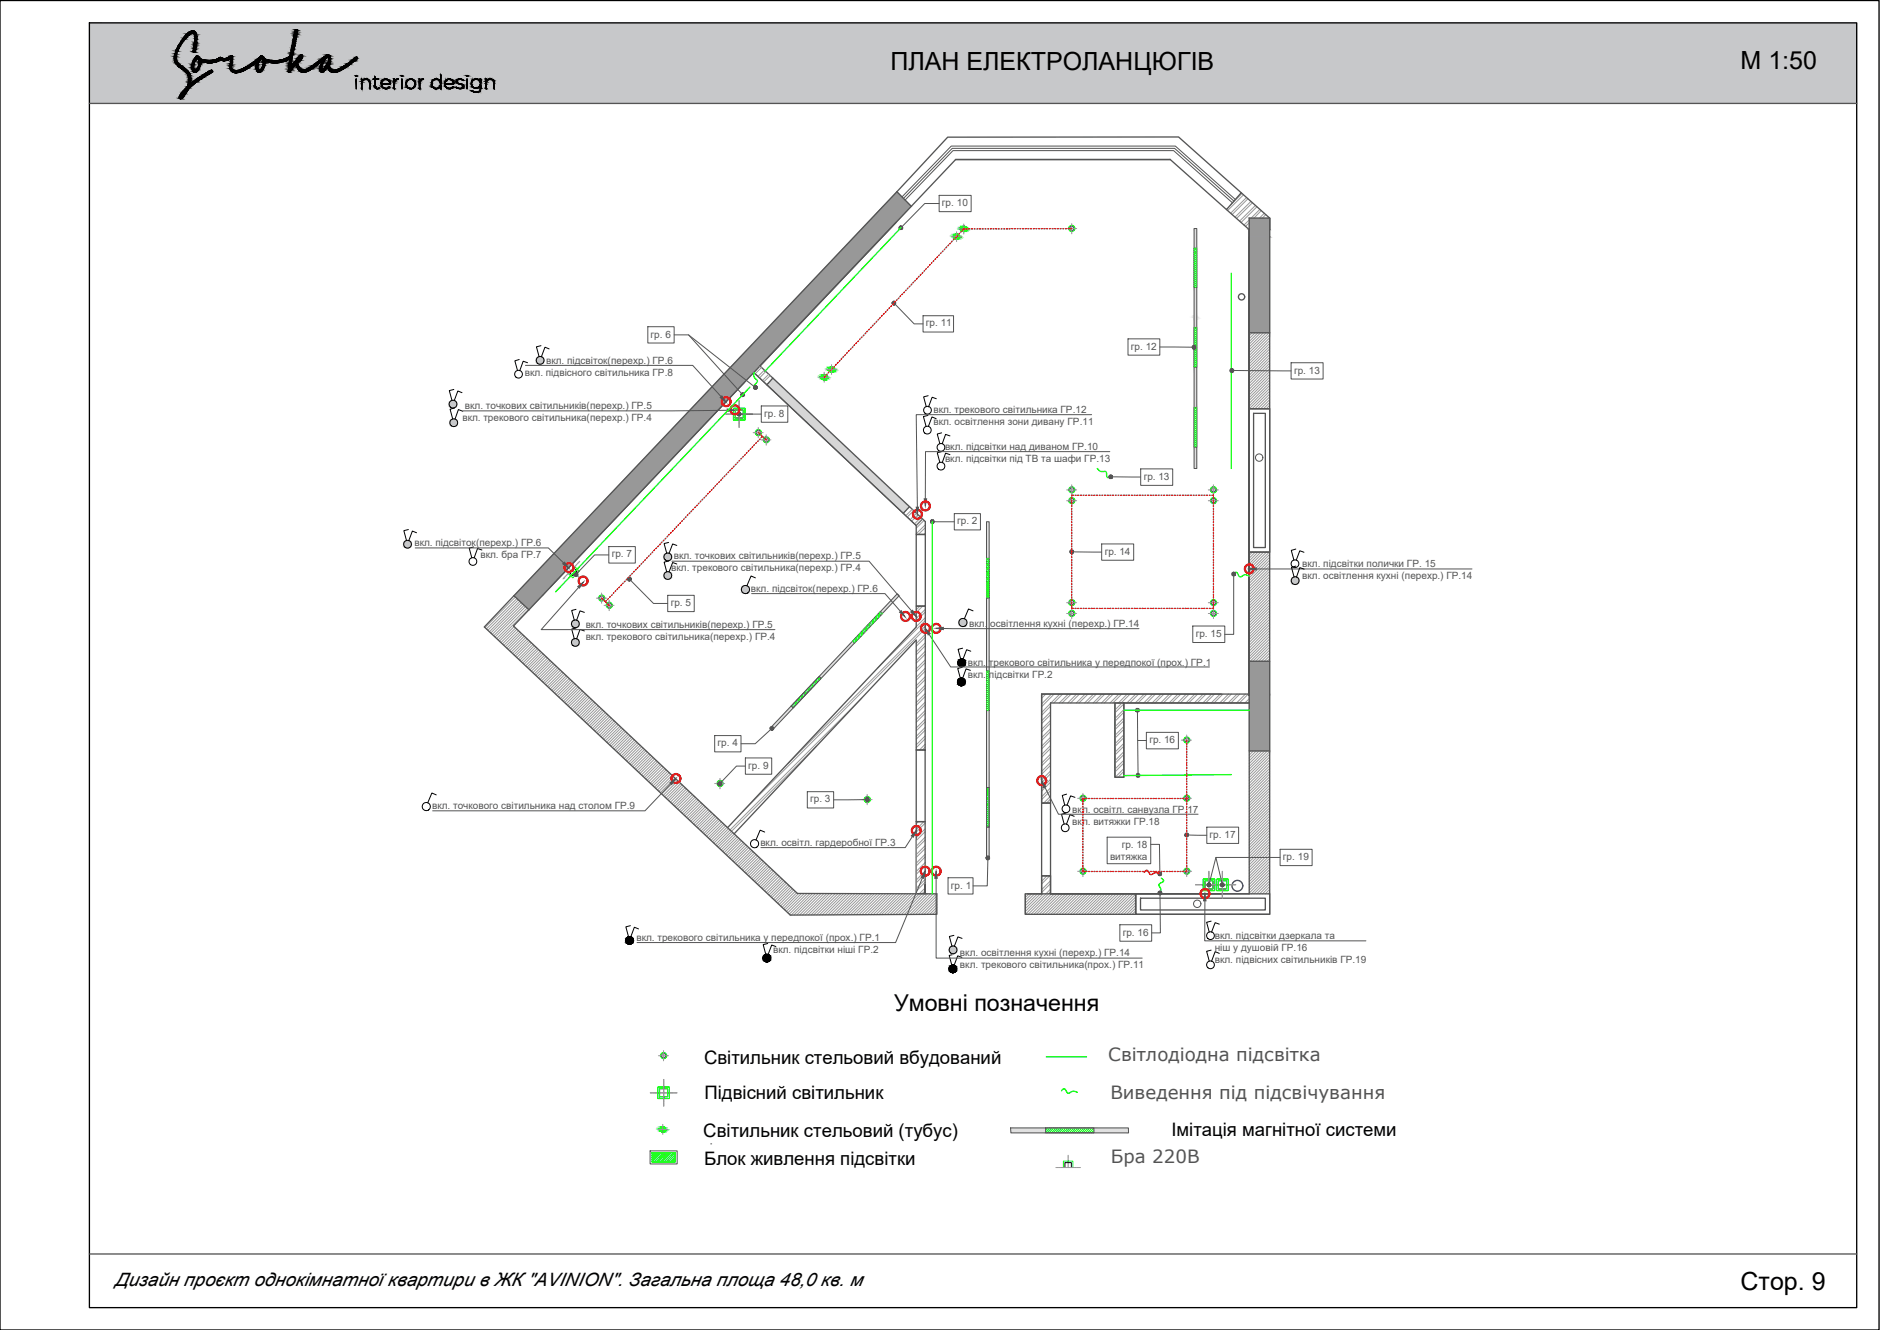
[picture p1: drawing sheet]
<svg xmlns="http://www.w3.org/2000/svg" width="420mm" height="297mm" viewBox="0 0 420 297" stroke-linecap="round" stroke-linejoin="round" font-family="sans-serif">
<defs><g id="words">
<g font-size="5.6">
<text x="199" y="15.5">ПЛАН ЕЛЕКТРОЛАНЦЮГІВ</text>
<text x="389" y="15.4">М 1:50</text>
<text x="389" y="288.1">Стор. 9</text>
</g>
<text font-size="5.2" x="199.8" y="225.8">Умовні позначення</text>
<text font-size="4.2" x="25.7" y="287.1">Дизайн проєкт однокімнатної квартири в ЖК &quot;AVINION&quot;. Загальна площа 48,0 кв. м</text>
<g font-size="4.1">
<text x="157.4" y="237.6">Світильник стельовий вбудований</text>
<text x="157.4" y="245.3">Підвісний світильник</text>
<text x="157.2" y="254">Світильник стельовий (тубус)</text>
<text x="261.8" y="253.7">Імітація магнітної системи</text>
<text x="157.4" y="260.1">Блок живлення підсвітки</text>
</g>
<g font-size="4.1" fill="#545454">
<text x="247.7" y="237">Світлодіодна підсвітка</text>
<text x="248.2" y="245.4">Виведення під підсвічування</text>
<text x="248.3" y="259.8">Бра 220В</text>
</g>
<g font-size="2.2" fill="#545454">
<text x="210.5" y="46">гр. 10</text>
<text x="145.4" y="75.4">гр. 6</text>
<text x="206.9" y="72.9">гр. 11</text>
<text x="117.3" y="84">вкл. підвісного світильника ГР.8</text>
<text x="122" y="81.3">вкл. підсвіток(перехр.) ГР.6</text>
<text x="252.7" y="78.1">гр. 12</text>
<text x="289.2" y="83.4">гр. 13</text>
<text x="103.3" y="94">вкл. трекового світильника(перехр.) ГР.4</text>
<text x="103.9" y="91.3">вкл. точкових світильників(перехр.) ГР.5</text>
<text x="170.8" y="93.1">гр. 8</text>
<text x="208.6" y="92.1">вкл. трекового світильника ГР.12</text>
<text x="208.6" y="94.8">вкл. освітлення зони дивану ГР.11</text>
<text x="211.2" y="100.4">вкл. підсвітки над диваном ГР.10</text>
<text x="211.2" y="103.1">вкл. підсвітки під ТВ та шафи ГР.13</text>
<text x="255.6" y="107.1">гр. 13</text>
<text x="213.9" y="117.1">гр. 2</text>
<text x="92.6" y="121.9">вкл. підсвіток(перехр.) ГР.6</text>
<text x="107.4" y="124.7">вкл. бра ГР.7</text>
<text x="136.7" y="124.5">гр. 7</text>
<text x="150.6" y="124.9">вкл. точкових світильників(перехр.) ГР.5</text>
<text x="246.9" y="123.9">гр. 14</text>
<text x="150" y="127.6">вкл. трекового світильника(перехр.) ГР.4</text>
<text x="291" y="126.6">вкл. підсвітки полички ГР. 15</text>
<text x="291" y="129.3">вкл. освітлення кухні (перехр.) ГР.14</text>
<text x="149.9" y="135.4">гр. 5</text>
<text x="167.8" y="132.1">вкл. підсвіток(перехр.) ГР.6</text>
<text x="130.9" y="140.2">вкл. точкових світильників(перехр.) ГР.5</text>
<text x="130.9" y="142.9">вкл. трекового світильника(перехр.) ГР.4</text>
<text x="216.6" y="140">вкл.</text>
<text x="221.3" y="140">освітлення кухні (перехр.) ГР.14</text>
<text x="267.3" y="142.2">гр. 15</text>
<text x="216.3" y="148.7">вкл.</text>
<text x="221" y="148.7">трекового світильника у передпокої (прох.) ГР.1</text>
<text x="216.3" y="151.3">вкл.</text>
<text x="221" y="151.3">підсвітки ГР.2</text>
<text x="160.4" y="166.7">гр. 4</text>
<text x="256.9" y="166">гр. 16</text>
<text x="167.2" y="171.7">гр. 9</text>
<text x="181.1" y="179.2">гр. 3</text>
<text x="96.6" y="180.7">вкл. точкового світильника над столом ГР.9</text>
<text x="239.6" y="181.6">вкл. освітл. санвузла ГР.17</text>
<text x="239.6" y="184.2">вкл. витяжки ГР.18</text>
<text x="169.9" y="188.9">вкл. освітл. гардеробної ГР.3</text>
<text x="250.7" y="189.4">гр. 18</text>
<text x="270.3" y="187.1">гр. 17</text>
<text x="248.1" y="192.1">витяжка</text>
<text x="286.7" y="192.1">гр. 19</text>
<text x="212.5" y="198.4">гр. 1</text>
<text x="250.9" y="208.9">гр. 16</text>
<text x="271.5" y="209.8">вкл. підсвітки дзеркала та</text>
<text x="142.2" y="210.2">вкл. трекового світильника у передпокої (прох.) ГР.1</text>
<text x="172.8" y="212.9">вкл. підсвітки ніші ГР.2</text>
<text x="214.5" y="213.5">вкл. освітлення кухні (перехр.) ГР.14</text>
<text x="271.5" y="212.5">ніш у душовій ГР.16</text>
<text x="271.5" y="215.1">вкл. підвісних світильників ГР.19</text>
<text x="214.5" y="216.2">вкл. трекового світильника(прох.) ГР.11</text>
</g>
</g></defs>
<g fill="#dfe0e1" stroke="#dfe0e1" stroke-width=".22">
<path d="M200.5 132.6l.5 .4h-.8z"/>
<path d="M200.2 133h.8l-3.4 3.6z"/>
<path d="M190.5 143.2l.5 .4h-.9z"/>
<path d="M190.1 143.6h.9l-7.1 7.5z"/>
<path d="M176.8 157.7l.4 .4h-.8z"/>
<path d="M176.4 158.1h.8l-4.1 4.3z"/>
<path d="M220.5 116.5l.6 8.2v-8.2zM220.5 116.5l.6 8.2h-.6z"/>
<path d="M244.5 251.9l7.7 1.1v-1.1zM244.5 251.9l7.7 1.1h-7.7z"/>
<path d="M225.8 251.9l7.9 1.1v-1.1zM225.8 251.9l7.9 1.1h-7.9z"/>
<path d="M266.9 82l.6 9v-9zM266.9 82l.6 9h-.6z"/>
<path d="M266.9 99.9l.6 4.7v-4.7zM266.9 99.9l.6 4.7h-.6z"/>
<path d="M220.5 158.7l.6 17.2v-17.2zM220.5 158.7l.6 17.2h-.6z"/>
<path d="M220.5 184.7l.6 6.9v-6.9zM220.5 184.7l.6 6.9h-.6z"/>
<path d="M220.5 133.5l.6 16.3v-16.3zM220.5 133.5l.6 16.3h-.6z"/>
<path d="M266.9 51l.6 4.4v-4.4zM266.9 51l.6 4.4h-.6z"/>
<path d="M266.9 64.2l.6 6.3v-6.3zM266.9 64.2l.6 6.3h-.6z"/>
<path d="M266.9 70.5l.6 .2v-.2zM266.9 70.5l.6 .2h-.6z"/>
<path d="M266.9 70.7l.6 .2v-.2zM266.9 70.7l.6 .2h-.6z"/>
<path d="M266.9 70.9l.6 .1v-.1zM266.9 70.9l.6 .1h-.6z"/>
<path d="M266.9 71l.6 .3v-.3zM266.9 71l.6 .3h-.6z"/>
<path d="M266.9 71.3h.6zM266.9 71.3h.6z"/>
<path d="M266.9 71.3l.6 .1zM266.9 71.3l.6 .1z"/>
<path d="M266.9 71.4l.6 1.7v-1.7zM266.9 71.4l.6 1.7h-.6z"/>
<path d="M200.2 133l-3.4 3.6h.8zM196.8 136.6h.8l-.4 .4z"/>
<path d="M190.1 143.6l-7 7.5h.8zM183.1 151.1h.8l-.4 .4z"/>
<path d="M176.4 158.1l-4.1 4.3h.8zM172.3 162.4h.8l-.3 .4z"/>
</g>
<g fill="#adddf7" stroke="#adddf7" stroke-width=".22">
<path d="M172.7 84.4l1.6 1.5h-2.9z"/>
<path d="M171.4 85.9h2.9l28.9 27.3z"/>
<path d="M171.4 85.9l28.9 27.3h2.9zM200.3 113.2h2.9l-1.3 1.4z"/>
</g>
<g fill="#989898" stroke="#989898" stroke-width=".22">
<path d="M200.4 42.8l3.3 3.3h-6.3z"/>
<path d="M197.4 46.1h6.3l-82.5 86.9z"/>
<path d="M197.4 46.1l-82.5 86.9h6.3zM114.9 133h6.3l-3 3.2z"/>
<path d="M279.2 48.7l4.6 2.6v-2.6zM279.2 48.7l4.6 2.6h-4.6z"/>
<path d="M279.2 51.3l4.6 1.6v-1.6zM279.2 51.3l4.6 1.6h-4.6z"/>
<path d="M279.2 52.9l4.6 21.4v-21.4zM279.2 52.9l4.6 21.4h-4.6z"/>
<path d="M279.2 147.7l4.6 7.3v-7.3zM279.2 147.7l4.6 7.3h-4.6z"/>
<path d="M279.2 155l4.6 .3v-.3zM279.2 155l4.6 .3h-4.6z"/>
<path d="M279.2 155.3l4.6 12.4v-12.4zM279.2 155.3l4.6 12.4h-4.6z"/>
</g>
<g fill="none" stroke="#989898" stroke-width=".22">
<path d="M277.6 43.2l-2.6 2.6M277.9 43.5l-3.5 3.5M278.6 44.1l-3.6 3.5M278.9 44.4l-3.5 3.5M279.2 49.1l-1.2 1.2M279.2 51l-.2 .2M279.2 49.8l-.9 .8M279.6 45l-3.6 3.5M279.9 45.3l-3.5 3.5M280.6 45.9l-3.6 3.5M280.9 46.2l-3.5 3.5M281.6 46.8l-2 1.9"/>
<path d="M281.9 47l-1.7 1.7M282.6 47.6l-1.1 1.1M282.9 47.9l-.8 .8M283.5 48.5l-.1 .2M279.2 74.3v.1M279.9 74.3l-.7 .7M280.5 74.3l-1.3 1.3M281.1 74.3l-1.9 2M281.7 74.3l-2.5 2.6M282.4 74.3l-3.2 3.2M283 74.3l-3.8 3.8M283.6 74.3l-4.4 4.5"/>
<path d="M283.8 74.8l-4.6 4.6M283.8 75.4l-4.6 4.6M283.8 76.1l-4.6 4.6M283.8 76.7l-4.6 4.6M283.8 77.3l-4.6 4.6M283.8 77.9l-4.6 4.6M283.8 78.6l-4.6 4.6M283.8 79.2l-4.6 4.6M283.8 79.8l-4.6 4.6M283.8 80.5l-4.6 4.5M283.8 81.1l-4.6 4.6M283.8 81.7l-4.6 4.6"/>
<path d="M283.8 82.3l-4.6 4.6M283.8 83l-4.6 4.6M283.8 83.6l-4.6 4.6M283.8 84.2l-4.6 4.6M283.8 84.9l-4.6 4.5M283.8 85.5l-4.6 4.6M283.8 86.1l-4.6 4.6M283.8 86.7l-4.6 4.6M283.8 87.4l-4 3.9M283.8 88l-3.3 3.3M283.8 88.6l-2.7 2.7M283.8 89.3l-2.1 2"/>
<path d="M283.8 89.9l-1.4 1.4M283.8 90.5l-.8 .8M283.8 91.1l-.2 .2M206.2 115.9l-.7 .7M206.5 116.2l-1.7 1.8M206.8 117.2l-2 2M206.8 119.1l-.3 .3M206.8 117.8l-1.6 1.6M114.9 139.9l-3.3 3.3M115.2 133.3l-6.8 6.9M115.6 133.6l-6.9 6.8M115.9 133.9l-6.8 6.8"/>
<path d="M116.2 134.3l-6.8 6.8M116.5 134.6l-6.8 6.8M116.8 134.9l-6.8 6.8M117.1 135.2l-6.7 6.8M117.4 135.5l-6.7 6.8M117.8 135.8l-6.8 6.8M118.1 136.1l-6.8 6.8M205.6 135.4l-.8 .8M206.2 135.4l-1.4 1.4M206.8 139.9l-30.7 30.7M206.8 136.7l-2 2M206.8 136.1l-2 2"/>
<path d="M206.8 138l-2 1.9M206.8 138.6l-10.6 10.6M279.3 123.3l-.1 .1M279.9 123.3l-.7 .7M280.5 123.3l-1.3 1.4M281.1 123.3l-1.9 2M281.8 123.3l-2.6 2.6M282.4 123.3l-3.2 3.2M283 123.3l-3.8 3.9M283.7 123.3l-4.5 4.5M283.8 123.8l-4.6 4.6M283.8 124.4l-4.6 4.7"/>
<path d="M283.8 125.1l-4.6 4.6M283.8 125.7l-4.6 4.6M283.8 126.4l-4.6 4.5M283.8 127l-4.6 4.6M283.8 127.6l-4.6 4.6M283.8 128.2l-4.6 4.6M283.8 128.8l-4.6 4.7M283.8 129.5l-4.6 4.6M283.8 130.1l-4.6 4.6M283.8 130.8l-4.6 4.5M283.8 131.3l-4.6 4.7M283.8 132l-4.6 4.6"/>
<path d="M283.8 132.6l-4.6 4.6M283.8 133.3l-4.6 4.6M283.8 133.9l-4.6 4.6M283.8 134.5l-4.6 4.6M283.8 135.2l-4.6 4.5M283.8 135.7l-4.6 4.7M283.8 136.4l-4.6 4.6M283.8 137l-4.6 4.6M283.8 137.7l-4.6 4.6M283.8 138.3l-4.6 4.6M283.8 138.9l-4.6 4.6M283.8 139.5l-4.6 4.6"/>
<path d="M115.2 140.2l-3.2 3.3M115.5 140.5l-3.2 3.3M115.9 140.9l-3.3 3.2M116.2 141.2l-3.3 3.2M116.5 141.5l-3.2 3.2M116.8 141.8l-3.2 3.2M117.2 142.1l-3.3 3.2M117.5 142.4l-3.3 3.3M117.8 142.7l-3.2 3.3M118.2 143l-3.3 3.2M118.4 143.3l-3.2 3.2M118.8 143.6l-3.3 3.2"/>
<path d="M119.1 143.9l-3.2 3.3M119.4 144.2l-3.2 3.3M119.8 144.5l-3.3 3.3M120.1 144.8l-3.3 3.3M120.4 145.1l-3.3 3.3M120.7 145.4l-3.2 3.3M121 145.7l-3.2 3.3M121.4 146l-3.3 3.3M121.7 146.3l-3.3 3.3M122 146.6l-3.2 3.3M122.3 147l-3.2 3.2M122.7 147.3l-3.3 3.2"/>
<path d="M123 147.6l-3.3 3.2M123.3 147.9l-3.2 3.2M123.7 148.2l-3.3 3.2M124 148.5l-3.3 3.3M124.3 148.8l-3.3 3.2M124.6 149.1l-3.2 3.2M124.9 149.4l-3.2 3.2M125.3 149.7l-3.3 3.2M125.6 150l-3.3 3.3M125.9 150.3l-3.3 3.3M126.2 150.6l-3.2 3.3M126.6 150.9l-3.3 3.3"/>
<path d="M126.9 151.2l-3.3 3.3M127.2 151.5l-3.2 3.3M127.5 151.8l-3.2 3.3M127.8 152.1l-3.2 3.3M128.2 152.4l-3.3 3.3M128.5 152.7l-3.2 3.3M128.8 153.1l-3.2 3.2M129.2 153.4l-3.3 3.2M129.5 153.7l-3.3 3.2M129.8 154l-3.3 3.2M130.1 154.2l-3.2 3.3M130.4 154.6l-3.2 3.2"/>
<path d="M130.8 154.9l-3.3 3.2M131.1 155.2l-3.3 3.2M131.4 155.5l-3.3 3.2M131.7 155.8l-3.2 3.2M132.1 156.1l-3.3 3.2M132.4 156.4l-3.3 3.3M132.7 156.7l-3.2 3.3M133 157l-3.2 3.3M133.3 157.3l-3.2 3.3M133.7 157.6l-3.3 3.3M134 157.9l-3.2 3.3M134.3 158.2l-3.2 3.3"/>
<path d="M134.7 158.5l-3.3 3.3M135 158.8l-3.3 3.3M135.3 159.2l-3.3 3.2M135.6 159.5l-3.2 3.2M135.9 159.8l-3.2 3.2M192.6 155.9l-32.7 32.7M206.8 143.6l-2 2M206.8 148l-2 2M206.8 151.2l-2 1.9M206.8 151.8l-2 2M206.8 159.3l-2 2M206.8 141.7l-2 2"/>
<path d="M206.8 145.5l-2 2M206.8 147.4l-2 2M206.8 149.3l-2 2M206.8 153l-2 2.1M206.8 154.9l-2 2M206.8 156.8l-2 2M206.8 158.7l-2 2M206.8 140.4l-40.8 40.9M206.8 142.4l-2 1.9M206.8 144.3l-2 1.9M206.8 146.1l-2 2M206.8 149.9l-2 2"/>
<path d="M206.8 153.7l-2 2M206.8 155.6l-2 2M206.8 157.4l-2 2.1M249.5 157l-.3 .3M250.7 157l-1.5 1.6M251.2 158.5l-2 2M251.2 157.2l-2 2M251.2 159.1l-2 2M283.8 140.2l-4.6 4.6M283.8 140.8l-4.6 4.6M283.8 141.4l-4.6 4.6M283.8 142.1l-4.6 4.6"/>
<path d="M283.8 142.7l-4.6 4.6M283.8 143.3l-4.4 4.4M283.8 143.9l-3.8 3.8M283.8 144.6l-3.2 3.1M283.8 145.2l-2.5 2.5M283.8 145.8l-1.9 1.9M283.8 146.5l-1.3 1.2M283.8 147.1l-.6 .6M136.3 160l-3.3 3.3M136.6 160.3l-3.3 3.3M136.9 160.7l-3.3 3.2M137.2 161l-3.2 3.2"/>
<path d="M137.6 161.3l-3.3 3.2M137.9 161.6l-3.3 3.2M138.2 161.9l-3.2 3.2M138.6 162.2l-3.3 3.2M138.9 162.5l-3.3 3.3M139.2 162.8l-3.3 3.3M139.5 163.1l-3.2 3.3M139.8 163.4l-3.2 3.3M140.2 163.7l-3.3 3.2M140.5 164l-3.3 3.3M140.8 164.3l-3.3 3.3M141.1 164.6l-3.2 3.3"/>
<path d="M141.4 164.9l-3.2 3.3M141.8 165.3l-3.3 3.2M142.1 165.6l-3.2 3.2M142.4 165.8l-3.3 3.3M142.7 166.1l-3.2 3.3M143.1 166.4l-3.3 3.3M143.4 166.8l-3.3 3.2M143.7 167.1l-3.2 3.2M144.1 167.4l-3.3 3.2M144.4 167.7l-3.3 3.2M144.7 168l-3.3 3.2M145 168.3l-3.2 3.2"/>
<path d="M145.3 168.6l-3.2 3.3M145.7 168.9l-3.3 3.3M146 169.2l-3.3 3.3M146.3 169.5l-3.3 3.2M146.6 169.8l-3.2 3.2M146.9 170.1l-3.2 3.3M147.3 170.4l-3.3 3.3M147.6 170.7l-3.2 3.3M147.9 171l-3.2 3.3M148.3 171.4l-3.3 3.2M148.6 171.6l-3.3 3.3M148.9 171.9l-3.3 3.3"/>
<path d="M149.2 172.2l-3.2 3.3M149.6 172.5l-3.3 3.3M149.9 172.9l-3.3 3.2M150.2 173.2l-3.3 3.2M150.5 173.5l-3.2 3.2M150.8 173.8l-3.2 3.2M151.2 174.1l-3.3 3.2M151.5 174.4l-3.2 3.2M151.8 174.7l-3.3 3.3M152.1 175l-3.2 3.3M152.4 175.3l-3.2 3.2M152.8 175.6l-3.3 3.2"/>
<path d="M153.1 175.9l-3.2 3.2M153.4 176.2l-3.2 3.3M153.8 176.5l-3.3 3.3M154.1 176.8l-3.3 3.3M154.4 177.1l-3.3 3.3M154.7 177.4l-3.2 3.3M155.1 177.7l-3.3 3.3M155.4 178l-3.3 3.3M155.7 178.3l-3.3 3.3M156 178.6l-3.2 3.3M156.3 179l-3.2 3.2M156.7 179.3l-3.3 3.2"/>
<path d="M157 179.6l-3.2 3.2M157.3 179.9l-3.2 3.2M182.5 166.6l-22.3 22.3M206.8 160.6l-2 2M206.8 161.2l-2 2M206.8 162.5l-2 2M206.8 163.1l-2 2M206.8 164.4l-2 2M206.8 165l-2 2M206.8 166.2l-1.3 1.3M206.8 166.9l-.7 .6M251.2 160.3l-2 2"/>
<path d="M251.2 162.2l-2 2M251.2 164.1l-2 2M251.2 166l-2 2M251.2 167.9l-2 2M251.2 169.8l-2 2M251.2 171.6l-2 2M251.2 173.6h-.1M251.2 161l-2 2M251.2 162.9l-2 2M251.2 164.7l-2 2M251.2 166.7l-2 1.9M251.2 168.5l-2 2"/>
<path d="M251.2 170.4l-2 2M251.2 172.3l-1.3 1.3M279.5 167.7l-.3 .3M280.1 167.7l-.9 .9M280.8 167.7l-1.6 1.6M281.4 167.7l-2.2 2.2M282 167.7l-2.8 2.8M282.7 167.7l-3.5 3.5M283.3 167.7l-4.1 4.1M283.8 167.8l-4.6 4.6M283.8 168.4l-4.6 4.6M283.8 169.1l-4.6 4.6"/>
<path d="M283.8 169.7l-4.6 4.6M283.8 170.3l-4.6 4.6M283.8 171l-4.6 4.6M283.8 171.6l-4.6 4.6M283.8 172.2l-4.6 4.6M283.8 172.8l-4.6 4.6M283.8 173.5l-4.6 4.6M283.8 174.1l-4.6 4.6M283.8 174.7l-4.6 4.7M283.8 175.4l-4.6 4.5M283.8 176l-4.6 4.6M283.8 176.6l-4.6 4.6"/>
<path d="M283.8 177.2l-4.6 4.6M283.8 177.9l-4.6 4.6M283.8 178.5l-4.6 4.6M283.8 179.1l-4.6 4.7M283.8 179.8l-4.6 4.5M157.6 180.2l-3.2 3.2M157.9 180.5l-3.2 3.2M158.3 180.8l-3.3 3.3M158.6 181.1l-3.2 3.2M158.9 181.4l-3.2 3.2M159.3 181.7l-3.3 3.2M159.6 182l-3.3 3.2"/>
<path d="M159.9 182.3l-3.2 3.3M160.2 182.6l-3.2 3.3M160.6 182.9l-3.3 3.3M160.9 183.2l-3.3 3.3M161.2 183.5l-3.3 3.3M161.5 183.8l-3.2 3.3M161.8 184.1l-3.2 3.3M162.2 184.4l-3.3 3.3M162.5 184.7l-3.2 3.3M162.8 185.1l-3.2 3.2M163.8 186l-3.3 3.2M164.1 186.3l-3.2 3.2"/>
<path d="M164.4 186.6l-3.2 3.2M164.8 186.9l-3.3 3.2M165.1 187.2l-3.3 3.2M165.4 187.5l-3.2 3.2M165.7 187.8l-3.2 3.2M166.1 188.1l-3.3 3.2M166.4 188.4l-3.3 3.3M166.7 188.7l-3.3 3.3M167 189l-3.2 3.3M167.3 189.3l-3.2 3.3M167.7 189.6l-3.3 3.3M168 189.9l-3.2 3.3"/>
<path d="M168.3 190.2l-3.2 3.3M168.7 190.5l-3.3 3.3M169 190.8l-3.3 3.3M169.3 191.2l-3.3 3.2M169.6 191.5l-3.2 3.2M170 191.8l-3.3 3.2M170.3 192.1l-3.3 3.2M170.6 192.3l-3.3 3.3M170.9 192.6l-3.2 3.3M171.2 193l-3.2 3.2M171.6 193.3l-3.3 3.2M171.9 193.6l-3.2 3.2"/>
<path d="M172.2 193.9l-3.2 3.2M172.6 194.2l-3.3 3.2M172.8 194.5l-3.2 3.3M173.2 194.8l-3.3 3.3M173.5 195.1l-3.2 3.3M173.8 195.4l-3.2 3.3M174.2 195.7l-3.3 3.3M174.5 196l-3.3 3.3M174.8 196.3l-3.3 3.3M175.1 196.6l-3.2 3.3M175.5 196.9l-3.3 3.3M175.8 197.2l-3.3 3.3"/>
<path d="M176.1 197.6l-3.3 3.2M176.4 197.9l-3.2 3.2M176.7 198.1l-3.2 3.3M177.1 198.4l-3.3 3.3M177.4 198.7l-3.2 3.3M177.7 199.1l-3.2 3.2M178.1 199.4l-3.3 3.2M178.5 199.5l-3.4 3.4M179.1 199.5l-3.7 3.7M179.7 199.5l-3.9 4M180.4 199.5l-4.3 4.4M181 199.5l-4.6 4.7"/>
<path d="M181.6 199.5l-4.8 4.9M182.2 199.5l-4.7 4.8M182.9 199.5l-4.8 4.8M183.5 199.5l-4.8 4.8M184.1 199.5l-4.7 4.8M184.8 199.5l-4.8 4.8M185.4 199.5l-4.8 4.8M186 199.5l-4.7 4.8M186.6 199.6l-4.7 4.7M187.3 199.6l-4.8 4.7M187.9 199.6l-4.8 4.7M188.5 199.6l-4.7 4.7"/>
<path d="M189.1 199.6l-4.7 4.7M189.8 199.6l-4.8 4.7M190.4 199.6l-4.7 4.7M191.1 199.6l-4.8 4.7M191.7 199.6l-4.8 4.7M192.3 199.6l-4.7 4.7M192.9 199.6l-4.7 4.7M193.5 199.6l-4.7 4.7M194.2 199.6l-4.8 4.7M194.8 199.6l-4.7 4.7M195.4 199.6l-4.7 4.7M196 199.6l-4.7 4.7"/>
<path d="M196.7 199.6l-4.7 4.7M197.3 199.6l-4.7 4.7M198 199.6l-4.7 4.7M198.6 199.6l-4.7 4.7M199.2 199.6l-4.7 4.7M199.8 199.6l-4.6 4.7M200.4 199.6l-4.6 4.7M201.1 199.6l-4.7 4.7M201.7 199.6l-4.7 4.6M202.4 199.6l-4.7 4.6M202.9 199.6l-4.6 4.6M203.6 199.6l-4.7 4.6"/>
<path d="M204.2 199.6l-4.6 4.6M204.8 187.6v12M204.9 199.6l-4.7 4.6M205.2 183.5l-.4 .5M206.5 183.5l-1.7 1.7M206.7 199.6l-4.6 4.6M206.8 185.1l-2 2M206.8 185.7l-2 2M206.8 188.9l-2 2M206.8 189.5l-2 2M206.8 190.8l-2 2M206.8 196.4l-2 2"/>
<path d="M206.8 197l-2 2M206.8 198.3l-6 5.9M206.8 199l-5.3 5.2M206.8 187l-2 2M206.8 192.6l-2 2M206.8 194.5l-2 2M206.8 183.8l-2 2M206.8 187.6l-2 2M206.8 191.4l-2 2M206.8 193.3l-2 2M206.8 195.1l-2 2.1M207.3 199.6l-4.6 4.6"/>
<path d="M208 199.6l-4.6 4.6M208.6 199.6l-4.6 4.6M209.3 199.6l-4.7 4.6M229.4 199.6l-.2 .2M230 199.6l-.8 .8M230.6 199.6l-1.4 1.4M231.2 199.6l-2 2.1M231.9 199.6l-2.7 2.7M232.5 199.6l-3.3 3.3M233.1 199.6l-3.9 4M233.8 199.6l-4.6 4.6M234.4 199.6l-4.6 4.6"/>
<path d="M235 199.6l-4.6 4.6M235.6 199.6l-4.5 4.6M236.3 199.6l-4.7 4.6M236.9 199.6l-4.6 4.6M237.5 199.6l-4.6 4.6M238.2 199.6l-4.6 4.6M238.8 199.6l-4.6 4.6M239.4 199.6l-4.6 4.6M240 199.6l-4.6 4.6M240.7 199.6l-4.6 4.6M241.3 199.6l-4.6 4.6M241.9 199.6l-4.6 4.6"/>
<path d="M242.6 199.6l-4.6 4.6M243.2 199.6l-4.6 4.6M243.8 199.6l-4.6 4.6M244.4 199.6l-4.6 4.6M245.1 199.6l-4.6 4.6M245.7 199.6l-4.6 4.6M246.3 199.6l-4.6 4.6M246.9 199.6l-4.5 4.6M247.6 199.6l-4.6 4.6M248.2 199.6l-4.6 4.6M248.8 199.6l-4.6 4.6M249.5 199.6l-4.6 4.6"/>
<path d="M250.1 199.6l-4.6 4.6M250.7 199.6l-4.6 4.6M251.3 199.6l-4.5 4.6M252 199.6l-4.6 4.6M252.6 199.6l-4.6 4.6M253.2 199.6l-4.6 4.6M253.8 199.7l-4.5 4.5M283.8 180.4l-4.6 4.6M283.8 181l-4.6 4.6M283.8 181.6l-4.6 4.7M283.8 182.3l-4.6 4.6M283.8 182.9l-4.6 4.6"/>
<path d="M283.8 183.5l-4.6 4.6M283.8 184.2l-4.6 4.6M283.8 184.8l-4.6 4.6M283.8 185.4l-4.6 4.6M283.8 186l-4.6 4.7M283.8 186.7l-4.6 4.6M283.8 187.3l-4.6 4.6M283.8 187.9l-4.6 4.6M283.8 188.6l-4.6 4.6M283.8 189.2l-4.6 4.6M283.8 189.8l-4.6 4.6M283.8 190.4l-4.6 4.7"/>
<path d="M283.8 191.1l-4.6 4.6M283.8 191.7l-4.6 4.6M283.8 192.3l-4.6 4.6M283.8 193l-4.6 4.6M283.8 193.6l-4.6 4.6M283.8 194.2l-4.6 4.6M283.8 194.8l-4.6 4.7M283.8 195.5l-4.1 4.1M283.8 196.1l-3.6 3.5M283.8 196.8l-2.9 2.8M283.8 197.3l-2.3 2.3M283.8 198l-1.6 1.6"/>
<path d="M283.8 198.6l-1 1M283.8 199.2l-.4 .4M209.4 200.1l-4.2 4.1M209.4 200.7l-3.5 3.5M209.4 201.4l-2.9 2.8M209.4 202l-2.3 2.2M209.4 202.6l-1.6 1.6M209.4 203.2l-1 1M209.4 203.9l-.4 .3M253.8 200.3l-3.9 3.9M253.8 200.9l-3.3 3.3M253.8 201.6l-2.6 2.6"/>
<path d="M253.8 202.2l-2 2M253.8 202.8l-1.4 1.4M253.8 203.5l-.8 .7M253.8 204.1l-.1 .1"/>
</g>
<g fill="none" stroke="#989898" stroke-width=".22">
<path d="M169.8 81.8v.1M170.2 82.1l-1.4 1.4M170.8 82.7l-1.4 1.4M171.2 83l-1.4 1.4M171.8 83.6l-1.4 1.4M171.8 85.5l-.4 .4M172.1 83.9l-1.4 1.4M203.9 113.7l-1.5 1.5M204.2 114.1l-1.4 1.4M204.8 114.7l-1.4 1.4M205.1 115l-1.3 1.4M205.8 115.6l-1.4 1.4"/>
<path d="M206.1 115.9l-1.4 1.4M233.1 155l-.3 .3M233.7 155l-.9 .9M234.8 157.1l-2 2M234.8 159l-2 2M234.8 157.7l-2 2.1M234.8 159.6l-2 2M235 155l-2.2 2.2M235.6 155l-2.8 2.8M236.9 155l-2 2M237.5 155l-2 2M238.8 155l-2.1 2"/>
<path d="M239.4 155l-2 2M240.6 155l-2 2M241.3 155l-2 2M242.5 155l-2 2M243.2 155l-2.1 2M244.4 155l-2 2M245 155l-2 2M246.3 155l-2 2M246.9 155l-2 2M248.2 155l-2 2M248.8 155l-2 2M250.1 155l-2 2"/>
<path d="M250.7 155l-2 2M251.9 155l-2 2M252.6 155l-2 2M253.8 155l-2 2M254.5 155l-2 2M255.7 155l-2 2M256.3 155l-2 2M257.6 155l-2 2M258.2 155l-2 2M259.5 155l-2 2M260.1 155l-2 2M261.4 155l-2 2"/>
<path d="M262 155l-2 2M263.3 155l-2 2M263.9 155l-2 2M265.1 155l-2 2M265.8 155l-2 2M267 155l-2 2M267.7 155l-2.1 2M268.9 155l-2 2M269.5 155l-2 2M270.8 155l-2 2M271.4 155l-1.9 2M272.7 155l-2 2"/>
<path d="M273.3 155l-2 2M274.6 155l-2 2M275.2 155l-2 2M276.5 155l-2.1 2M277.1 155l-2 2M278.3 155l-1.9 2M279 155l-2 2M279.2 156.1l-1 .9M279.2 156.7l-.4 .3M234.8 160.9l-2 2M234.8 162.8l-2 1.9M234.8 164.7l-2 2"/>
<path d="M234.8 166.5l-2 2M234.8 168.4l-2 2M234.8 170.3l-2 2M234.8 172.2l-2 2M234.8 174.1l-2 2M234.8 176l-2 2M234.8 177.8l-1.5 1.6M234.8 161.5l-2 2M234.8 163.4l-2 2M234.8 165.3l-2 2M234.8 167.2l-2 1.9M234.8 169.1l-2 2"/>
<path d="M234.8 170.9l-2 2M234.8 172.8l-2 2M234.8 174.7l-2 2M234.8 176.6l-2 2M234.8 178.5l-.9 .9M234 195.6l-1.2 1.2M234.6 195.6l-1.8 1.8M234.8 196.7l-2 2M234.8 198.6l-1 1M234.8 197.3l-2 2M234.8 199.2l-.4 .4"/>
</g>
<g fill="none" stroke="#545454" stroke-width=".3">
<path d="M20 23.1h395M213.5 35.6h48M213.6 35.6l-98.8 104.2 63.4 59.7 31.2 .1v4.6l-32.8 .2-68.4-64.4 92.2-97.2M261.5 35.6l12.6 11.2 3.3-3.8M200.2 49.7l-30.4 32 37 34.8v2.8M200.4 42.8l11.4-12.2h51.6l20.4 18.1v2.6v-2.6h-4.6v2.6M200.4 42.8l3.3 3.3M274.1 46.8l5.1 4.5M279.2 51.3v104M283.8 51.3v40M283.8 74.3h-4.6v17M168.5 83.2l36.3 34.2"/>
<path d="M172.7 84.4l-1.3 1.5M279.2 91.3h4.6v32h-4.6zM280.2 92.3h2.6v30h-2.6zM203.2 113.2l-1.3 1.4M204.8 117.4v2h2M204.8 119.4h2v16h-2zM206.2 115.9l-1.4 1.5M114.9 133.1l3.3 3.1M279.2 123.3v-32h4.6v56.4M283.8 123.3h-4.6v32v-7.6h4.6v20h-4.6v-12.4M204.8 142.9l-40.7 43.3M204.8 143v24.5h2"/>
<path d="M232.8 155h46.4v-103.7v104M232.8 155v24.4h2M232.8 155h40.2M249.2 157v16.6h2v-16.6h28h-44.4v22.4M249.2 157h2v16.6h-2zM204.8 167.5h2v16h-2zM206.8 167.5v-32.1h-2v4.6l-42.2 44.9M232.8 179.4h2v16.2h-2zM279.2 167.7v31.9h-44.4M283.8 167.7v36.5h-54.6v-4.6h3.6M205 199.6h2M206.8 197.6v2v-16.1h-2v16.1"/>
<path d="M229.2 199.6v4.6h.4M232.8 195.6v4M234.8 195.6h-2v4h-3.2M234.8 195.6v4h-2M234.8 199.6h19v4.6M234.8 195.6v4M253.9 199.6h29.9v4.6h-29.9zM254.9 200.6h27.9v2.6h-27.9zM20 280.1h395"/>
<circle cx="277.5" cy="66.3" r=".7"/>
</g>
<g fill="none" stroke="#545454" stroke-width=".22">
<path d="M201.6 44l11-11.4h50.1l13.4 12M201.9 44.3l10.9-11.2h49.7l13.3 11.8M202.3 44.7l10.7-11.1h49.3l13.1 11.7M266.9 51h.6v53.6h-.6zM266.9 55.4h.6v8.8h-.6zM266.9 73.1h.6v8.9h-.6zM166.4 85.4l-43.4 45.7M168.5 83.2l36.3 34.2M266.9 91h.6v8.9h-.6zM220.5 116.5h.6v75.1h-.6zM196.8 136.6l.4 .4-6.2 6.6-.5-.4zM200.5 132.6l.5 .4-28.2 29.9-.3-.2 .3 .1-.5-.4z"/>
<path d="M220.5 124.7h.6v8.8h-.6zM183.1 151.1l.4 .4-6.3 6.6-.4-.4zM220.5 149.8h.6v8.9h-.6zM220.5 175.9h.6v8.8h-.6zM145.3 257h6v3h-6zM158.8 255.5h.1M225.8 251.9h26.4v1.1h-26.3zM233.7 251.9h10.8v1.1h-10.8z"/>
<circle cx="281.4" cy="102.2" r=".83"/>
<circle cx="267.6" cy="201.9" r=".83"/>
</g>
<circle cx="276.5" cy="197.8" r="1.21" fill="none" stroke="#22346e" stroke-width=".3"/>
<g fill="#c7c8ca" stroke="#c7c8ca" stroke-width=".22">
<path d="M120.6 79.7h.2z"/>
<path d="M120.5 81.3h.4z"/>
<path d="M101.1 89.4h.2z"/>
<path d="M101 91.1h.4z"/>
<path d="M101.3 93.6h.2z"/>
<path d="M101.2 95.2h.4z"/>
<path d="M128.5 138.5h.2z"/>
<path d="M128.4 140.2h.4z"/>
<path d="M128.5 142.6h.2z"/>
<path d="M128.4 144.3h.4z"/>
<path d="M91 120.7h.1z"/>
<path d="M90.9 122.4h.4z"/>
<path d="M149.1 123.6h.2z"/>
<path d="M149.1 125.3h.3z"/>
<path d="M149.1 127.7h.2z"/>
<path d="M149.1 129.4h.3z"/>
<path d="M289.3 128.8h.2z"/>
<path d="M289.2 130.5h.4z"/>
<path d="M212.9 211.3h.2z"/>
<path d="M212.8 213h.4z"/>
<path d="M20 5.1l395 18v-18zM20 5.1l395 18h-395z"/>
<path d="M120.6 79.7h.3zM120.6 79.7h.3z"/>
<path d="M120.6 79.7h.3zM120.5 79.7h.4z"/>
<path d="M120.5 79.7h.5zM120.5 79.7h.5z"/>
<path d="M120.4 79.7h.7zM120.4 79.7h.7z"/>
<path d="M120.4 79.7h.8zM120.3 79.7h.9z"/>
<path d="M120.3 79.7l.9 .1zM120.2 79.8h1z"/>
<path d="M120.2 79.8l1.1 .1zM120.1 79.9h1.2z"/>
<path d="M120.1 79.9h1.2zM120.1 79.9h1.2z"/>
<path d="M120.1 79.9l1.3 .1zM120.1 79.9l1.3 .1z"/>
<path d="M120 80h1.5zM120 80h1.5z"/>
<path d="M120 80l1.5 .1zM120 80l1.5 .1z"/>
<path d="M119.9 80.1l1.6 .1zM119.9 80.1l1.6 .1z"/>
<path d="M119.9 80.2l1.6 .1zM119.9 80.2l1.6 .1z"/>
<path d="M119.9 80.3l1.6 .1zM119.9 80.3l1.6 .1z"/>
<path d="M119.9 80.4l1.7 .1zM119.9 80.4l1.7 .1z"/>
<path d="M119.8 80.5h1.8zM119.8 80.5h1.7z"/>
<path d="M119.8 80.5l1.7 .1zM119.8 80.5l1.7 .1z"/>
<path d="M119.9 80.6l1.6 .1v-.1zM119.9 80.6l1.6 .1h-1.6z"/>
<path d="M119.9 80.7h1.6zM119.9 80.7l1.6 .1z"/>
<path d="M119.9 80.8h1.6zM119.9 80.8h1.6z"/>
<path d="M119.9 80.8l1.6 .1zM119.9 80.8l1.6 .1z"/>
<path d="M120 80.9h1.5zM120 80.9l1.4 .1z"/>
<path d="M120 81h1.4zM120 81l1.3 .1z"/>
<path d="M120.1 81.1h1.2zM120.1 81.1h1.2z"/>
<path d="M120.1 81.1h1.2zM120.1 81.1l1.1 .1z"/>
<path d="M120.2 81.2h1zM120.2 81.2h.9z"/>
<path d="M120.3 81.2h.8zM120.3 81.2l.8 .1z"/>
<path d="M120.4 81.3h.7zM120.4 81.3h.6z"/>
<path d="M120.4 81.3h.6zM120.4 81.3h.5z"/>
<path d="M120.5 81.3h.3zM120.6 81.3h.2z"/>
<path d="M101.1 89.4h.3zM101.1 89.4h.3z"/>
<path d="M101.1 89.4h.3zM101 89.4h.4z"/>
<path d="M101 89.4l.5 .1zM101 89.4l.5 .1z"/>
<path d="M101 89.5h.6zM100.9 89.5h.7z"/>
<path d="M100.9 89.5h.8zM100.8 89.5h.9z"/>
<path d="M100.8 89.5l1 .1zM100.8 89.5l1 .1h-1.1z"/>
<path d="M100.7 89.6h1.1zM100.7 89.6h1.1z"/>
<path d="M100.7 89.6l1.2 .1zM100.6 89.7h1.3z"/>
<path d="M100.6 89.7l1.3 .1zM100.6 89.7l1.3 .1z"/>
<path d="M100.5 89.8l1.5 .1zM100.5 89.8l1.5 .1z"/>
<path d="M100.5 89.9h1.5zM100.5 89.9h1.5z"/>
<path d="M100.5 89.9l1.5 .1zM100.5 89.9l1.5 .1z"/>
<path d="M100.4 90l1.7 .1zM100.4 90l1.7 .1z"/>
<path d="M100.4 90.1l1.7 .1zM100.4 90.1l1.7 .1z"/>
<path d="M100.4 90.2h1.7zM100.4 90.2h1.7z"/>
<path d="M100.4 90.2h1.7zM100.4 90.2l1.7 .1z"/>
<path d="M100.4 90.3l1.7 .1zM100.4 90.3l1.7 .1z"/>
<path d="M100.4 90.4l1.7 .1zM100.4 90.4l1.7 .1z"/>
<path d="M100.4 90.5h1.7zM100.4 90.5h1.6z"/>
<path d="M100.5 90.5h1.5zM100.5 90.5l1.5 .1z"/>
<path d="M100.5 90.6l1.5 .1zM100.5 90.6l1.5 .1z"/>
<path d="M100.5 90.7h1.5zM100.5 90.7l1.4 .1z"/>
<path d="M100.5 90.8h1.4zM100.5 90.8h1.4z"/>
<path d="M100.6 90.8h1.3zM100.6 90.8l1.2 .1z"/>
<path d="M100.7 90.9h1.1zM100.7 90.9l1.1 .1z"/>
<path d="M100.8 91h1zM100.8 91h.9z"/>
<path d="M100.8 91h.9zM100.8 91h.8z"/>
<path d="M100.9 91h.7zM100.9 91l.6 .1z"/>
<path d="M101 91.1h.5zM101 91.1h.4z"/>
<path d="M101 91.1h.3zM101.1 91.1h.2z"/>
<path d="M101.3 93.6h.3zM101.2 93.6h.4z"/>
<path d="M101.2 93.6h.4zM101.2 93.6h.4z"/>
<path d="M101.2 93.6h.5zM101.1 93.6h.6z"/>
<path d="M101.1 93.6l.7 .1zM101 93.7h.8z"/>
<path d="M101 93.7h.8zM101 93.7h.8z"/>
<path d="M101 93.7l.9 .1zM101 93.7l.9 .1h-1z"/>
<path d="M100.9 93.8h1zM100.8 93.8h1.1z"/>
<path d="M100.8 93.8h1.2zM100.8 93.8h1.2z"/>
<path d="M100.8 93.8l1.3 .1zM100.8 93.8l1.3 .1z"/>
<path d="M100.7 93.9l1.4 .1zM100.7 93.9l1.4 .1z"/>
<path d="M100.7 94l1.5 .1zM100.7 94l1.5 .1z"/>
<path d="M100.6 94.1h1.6zM100.6 94.1h1.6z"/>
<path d="M100.6 94.1l1.6 .1zM100.6 94.1l1.6 .1z"/>
<path d="M100.5 94.2l1.7 .1zM100.5 94.2l1.7 .1z"/>
<path d="M100.5 94.3l1.7 .1zM100.5 94.3l1.7 .1z"/>
<path d="M100.5 94.4l1.7 .1zM100.5 94.4l1.7 .1z"/>
<path d="M100.5 94.5l1.7 .1zM100.5 94.5l1.7 .1z"/>
<path d="M100.5 94.6h1.7zM100.5 94.6h1.7z"/>
<path d="M100.5 94.6l1.7 .1zM100.5 94.6l1.7 .1z"/>
<path d="M100.6 94.7h1.6zM100.6 94.7l1.6 .1z"/>
<path d="M100.6 94.8h1.6zM100.6 94.8l1.5 .1z"/>
<path d="M100.7 94.9h1.4zM100.7 94.9h1.4z"/>
<path d="M100.7 94.9h1.4zM100.7 94.9l1.3 .1z"/>
<path d="M100.8 95h1.2zM100.8 95l1.1 .1z"/>
<path d="M100.8 95.1h1.1zM100.8 95.1h1.1z"/>
<path d="M100.9 95.1h1zM100.9 95.1l.9 .1z"/>
<path d="M101 95.2h.8zM101 95.2h.8z"/>
<path d="M101 95.2h.8zM101 95.2h.6z"/>
<path d="M101.1 95.2h.5zM101.1 95.2h.5z"/>
<path d="M101.2 95.2h.3zM101.3 95.2h.2z"/>
<path d="M128.5 138.5h.2zM128.4 138.5h.3z"/>
<path d="M128.4 138.5h.4zM128.4 138.5h.4z"/>
<path d="M128.4 138.5h.5zM128.3 138.5h.6z"/>
<path d="M128.3 138.5l.6 .1zM128.2 138.6h.7z"/>
<path d="M128.2 138.6h.8zM128.2 138.6h.8z"/>
<path d="M128.1 138.6l1 .1zM128.1 138.7h1z"/>
<path d="M128.1 138.7h1.1zM128.1 138.7h1.1z"/>
<path d="M128 138.7l1.2 .1zM127.9 138.8h1.3z"/>
<path d="M127.9 138.8h1.3zM127.9 138.8h1.3z"/>
<path d="M127.9 138.8l1.4 .1zM127.9 138.8l1.4 .1z"/>
<path d="M127.8 138.9l1.5 .1zM127.8 138.9l1.5 .1z"/>
<path d="M127.8 139l1.6 .1zM127.8 139l1.6 .1z"/>
<path d="M127.8 139.1h1.6zM127.8 139.1h1.6z"/>
<path d="M127.8 139.1l1.6 .2v-.2zM127.8 139.1l1.6 .2h-1.7z"/>
<path d="M127.7 139.3h1.7zM127.7 139.3h1.7z"/>
<path d="M127.7 139.3l1.7 .1v-.1zM127.7 139.3l1.7 .1h-1.7z"/>
<path d="M127.7 139.4l1.7 .1zM127.7 139.4l1.7 .1z"/>
<path d="M127.7 139.5h1.7zM127.7 139.5l1.7 .1z"/>
<path d="M127.8 139.6h1.6zM127.8 139.6h1.6z"/>
<path d="M127.8 139.6h1.6zM127.8 139.6l1.5 .1z"/>
<path d="M127.8 139.7h1.5zM127.8 139.7l1.5 .1z"/>
<path d="M127.8 139.8h1.5zM127.8 139.8l1.4 .1z"/>
<path d="M127.9 139.9h1.3zM127.9 139.9h1.3z"/>
<path d="M127.9 139.9h1.3zM127.9 139.9l1.2 .1z"/>
<path d="M128 140h1.1zM128 140h1.1z"/>
<path d="M128.1 140h1zM128.1 140l.9 .1z"/>
<path d="M128.1 140.1h.9zM128.1 140.1h.8z"/>
<path d="M128.2 140.1h.7zM128.2 140.1l.6 .1z"/>
<path d="M128.3 140.2h.5zM128.3 140.2h.5z"/>
<path d="M128.4 140.2h.3zM128.4 140.2h.3z"/>
<path d="M128.5 142.6l.2 .1zM128.4 142.7h.3z"/>
<path d="M128.4 142.7h.4zM128.4 142.7h.4z"/>
<path d="M128.4 142.7h.5zM128.3 142.7h.6z"/>
<path d="M128.3 142.7h.6zM128.2 142.7h.7z"/>
<path d="M128.2 142.7l.8 .1zM128.2 142.7l.8 .1z"/>
<path d="M128.1 142.8h1zM128.1 142.8h1z"/>
<path d="M128.1 142.8l1.1 .1zM128.1 142.8l1.1 .1z"/>
<path d="M128 142.9h1.2zM128 142.9h1.2h-1.3z"/>
<path d="M127.9 142.9l1.3 .1zM127.9 142.9l1.3 .1z"/>
<path d="M127.9 143l1.4 .1zM127.9 143l1.4 .1z"/>
<path d="M127.8 143.1l1.5 .1zM127.8 143.1l1.5 .1z"/>
<path d="M127.8 143.2h1.6zM127.8 143.2h1.6z"/>
<path d="M127.8 143.2l1.6 .1zM127.8 143.2l1.6 .1z"/>
<path d="M127.8 143.3l1.6 .1v-.1zM127.8 143.3l1.6 .1h-1.7z"/>
<path d="M127.7 143.4l1.7 .1zM127.7 143.4l1.7 .1z"/>
<path d="M127.7 143.5h1.7zM127.7 143.5h1.7z"/>
<path d="M127.7 143.5l1.7 .1zM127.7 143.5l1.7 .1z"/>
<path d="M127.7 143.6h1.7zM127.7 143.6l1.7 .1z"/>
<path d="M127.8 143.7l1.6 .1zM127.8 143.7l1.6 .1z"/>
<path d="M127.8 143.8h1.6zM127.8 143.8l1.5 .1z"/>
<path d="M127.8 143.9h1.5zM127.8 143.9l1.5 .1z"/>
<path d="M127.8 144h1.5zM127.8 144h1.4z"/>
<path d="M127.9 144h1.3zM127.9 144l1.3 .1z"/>
<path d="M127.9 144.1h1.3zM127.9 144.1h1.2z"/>
<path d="M128 144.1h1.1zM128 144.1l1.1 .1z"/>
<path d="M128.1 144.2h1zM128.1 144.2l.9 .1z"/>
<path d="M128.1 144.3h.9zM128.1 144.3h.8z"/>
<path d="M128.2 144.3h.7zM128.2 144.3h.6z"/>
<path d="M128.3 144.3h.5zM128.3 144.3h.5z"/>
<path d="M128.4 144.3h.3zM128.4 144.3h.3z"/>
<path d="M91 120.7h.2zM90.9 120.7h.3z"/>
<path d="M90.9 120.7h.4zM90.8 120.7h.5z"/>
<path d="M90.8 120.7l.6 .1zM90.8 120.7l.6 .1z"/>
<path d="M90.8 120.8h.6zM90.7 120.8h.7z"/>
<path d="M90.7 120.8h.8zM90.6 120.8h.9z"/>
<path d="M90.6 120.8l1 .1zM90.6 120.8l1 .1h-1z"/>
<path d="M90.6 120.9h1.1zM90.5 120.9h1.2z"/>
<path d="M90.5 120.9l1.2 .1zM90.4 121h1.3z"/>
<path d="M90.4 121l1.4 .1zM90.4 121l1.4 .1z"/>
<path d="M90.4 121.1h1.4zM90.4 121.1h1.4z"/>
<path d="M90.3 121.1l1.6 .1zM90.3 121.1l1.6 .1z"/>
<path d="M90.3 121.2l1.6 .1zM90.3 121.2l1.6 .1z"/>
<path d="M90.3 121.3l1.6 .1zM90.3 121.3l1.6 .1z"/>
<path d="M90.3 121.4h1.6zM90.3 121.4h1.6z"/>
<path d="M90.3 121.4l1.6 .1zM90.3 121.4l1.6 .1z"/>
<path d="M90.2 121.5h1.7zM90.2 121.5l1.7 .1z"/>
<path d="M90.2 121.6l1.7 .1zM90.2 121.6l1.7 .1z"/>
<path d="M90.3 121.7l1.6 .1zM90.3 121.7l1.6 .1z"/>
<path d="M90.3 121.8h1.6zM90.3 121.8h1.6z"/>
<path d="M90.3 121.8h1.6zM90.3 121.8l1.5 .1z"/>
<path d="M90.3 121.9l1.5 .1zM90.3 121.9l1.5 .1z"/>
<path d="M90.3 122h1.5zM90.3 122l1.4 .1z"/>
<path d="M90.4 122.1h1.3zM90.4 122.1h1.3z"/>
<path d="M90.5 122.1h1.2zM90.5 122.1l1.2 .1z"/>
<path d="M90.5 122.2h1.2zM90.5 122.2h1.1z"/>
<path d="M90.6 122.2h1zM90.6 122.2l.9 .1z"/>
<path d="M90.6 122.3h.9zM90.6 122.3h.8z"/>
<path d="M90.7 122.3h.7zM90.7 122.3l.7 .1z"/>
<path d="M90.8 122.4h.6zM90.8 122.4h.5z"/>
<path d="M90.9 122.4h.3zM91 122.4h.2z"/>
<path d="M166.5 130.8h.3zM166.3 130.8h.5z"/>
<path d="M166.3 130.8l.7 .1zM166.2 130.9h.8z"/>
<path d="M166.2 130.9l.9 .1zM166 131h1.1z"/>
<path d="M166 131l1.3 .1-.2-.1zM166 131l1.3 .1h-1.4z"/>
<path d="M165.9 131.1l1.4 .1v-.1zM165.9 131.1l1.4 .1h-1.5z"/>
<path d="M165.8 131.2l1.6 .1-.1-.1zM165.8 131.2l1.6 .1h-1.7z"/>
<path d="M165.7 131.3l1.8 .2-.1-.2zM165.7 131.3l1.8 .2h-1.8z"/>
<path d="M165.7 131.5l1.8 .2v-.2zM165.7 131.5l1.8 .2h-1.8z"/>
<path d="M165.7 131.7l1.8 .2v-.2zM165.7 131.7l1.8 .2h-1.8z"/>
<path d="M165.7 131.9l1.7 .1 .1-.1zM165.7 131.9l1.7 .1h-1.7z"/>
<path d="M165.7 132l1.6 .2 .1-.2zM165.7 132l1.6 .2h-1.5z"/>
<path d="M165.8 132.2l1.5 .1v-.1zM165.8 132.2l1.5 .1h-1.4z"/>
<path d="M165.9 132.3l1.2 .1 .2-.1zM165.9 132.3l1.2 .1h-1.1z"/>
<path d="M166 132.4h1.1zM166 132.4l1 .1z"/>
<path d="M166.2 132.5h.8zM166.2 132.5h.6z"/>
<path d="M166.3 132.5h.5zM166.3 132.5l.4 .1z"/>
<path d="M149.1 123.6h.3zM149.1 123.6h.3z"/>
<path d="M149.1 123.6h.3zM149 123.6h.4z"/>
<path d="M149 123.6h.5zM149 123.6h.5z"/>
<path d="M149 123.6h.6zM148.9 123.6h.7z"/>
<path d="M148.9 123.6l.8 .1zM148.8 123.7h.9z"/>
<path d="M148.8 123.7h1zM148.7 123.7h1.1z"/>
<path d="M148.7 123.7l1.1 .1zM148.7 123.7l1.1 .1z"/>
<path d="M148.7 123.8l1.2 .1zM148.6 123.9h1.3z"/>
<path d="M148.6 123.9h1.3zM148.6 123.9h1.3z"/>
<path d="M148.5 123.9l1.5 .1zM148.5 123.9l1.5 .1z"/>
<path d="M148.5 124l1.5 .1zM148.5 124l1.5 .1z"/>
<path d="M148.5 124.1h1.5zM148.5 124.1h1.5z"/>
<path d="M148.4 124.1l1.7 .1zM148.4 124.1l1.7 .1z"/>
<path d="M148.4 124.2l1.7 .1zM148.4 124.2l1.7 .1z"/>
<path d="M148.4 124.3l1.7 .1zM148.4 124.3l1.7 .1z"/>
<path d="M148.4 124.4l1.7 .1v-.1zM148.4 124.4l1.7 .1h-1.7z"/>
<path d="M148.4 124.5h1.7zM148.4 124.5h1.7z"/>
<path d="M148.4 124.5l1.7 .1zM148.4 124.5l1.7 .1z"/>
<path d="M148.4 124.6h1.7zM148.4 124.6l1.6 .1z"/>
<path d="M148.5 124.7h1.5zM148.5 124.7l1.5 .1z"/>
<path d="M148.5 124.8l1.5 .1zM148.5 124.8l1.5 .1z"/>
<path d="M148.5 124.9h1.5zM148.5 124.9h1.4z"/>
<path d="M148.5 124.9h1.4zM148.5 124.9l1.4 .1z"/>
<path d="M148.6 125h1.3zM148.6 125h1.2z"/>
<path d="M148.7 125h1.1zM148.7 125l1 .1z"/>
<path d="M148.8 125.1h.9zM148.8 125.1l.8 .1z"/>
<path d="M148.8 125.2h.8zM148.8 125.2h.8z"/>
<path d="M148.9 125.2h.7zM148.9 125.2h.6z"/>
<path d="M149 125.2h.5zM149 125.2l.4 .1z"/>
<path d="M149.1 125.3h.3zM149.1 125.3h.3z"/>
<path d="M149.1 127.7h.3zM149.1 127.7h.3z"/>
<path d="M149.1 127.7h.3zM149 127.7h.4z"/>
<path d="M149 127.7h.5zM149 127.7h.5z"/>
<path d="M149 127.7l.6 .1zM148.9 127.8h.7z"/>
<path d="M148.9 127.8h.8zM148.8 127.8h.9z"/>
<path d="M148.8 127.8l1 .1zM148.7 127.9h1.1z"/>
<path d="M148.7 127.9h1.1zM148.7 127.9h1.1z"/>
<path d="M148.7 127.9l1.2 .1zM148.7 127.9l1.2 .1h-1.3z"/>
<path d="M148.6 128h1.3zM148.6 128h1.3z"/>
<path d="M148.5 128l1.5 .1zM148.5 128l1.5 .1z"/>
<path d="M148.5 128.1l1.5 .1zM148.5 128.1l1.5 .1z"/>
<path d="M148.5 128.2l1.5 .1zM148.5 128.2l1.5 .1z"/>
<path d="M148.4 128.3h1.7zM148.4 128.3h1.7z"/>
<path d="M148.4 128.3l1.7 .2v-.2zM148.4 128.3l1.7 .2h-1.7z"/>
<path d="M148.4 128.5h1.7zM148.4 128.5h1.7z"/>
<path d="M148.4 128.5h1.7zM148.4 128.5l1.7 .1z"/>
<path d="M148.4 128.6l1.7 .1zM148.4 128.6l1.7 .1z"/>
<path d="M148.4 128.7l1.7 .1zM148.4 128.7l1.7 .1z"/>
<path d="M148.4 128.8h1.7zM148.4 128.8h1.6z"/>
<path d="M148.5 128.8h1.5zM148.5 128.8l1.5 .1z"/>
<path d="M148.5 128.9l1.5 .1zM148.5 128.9l1.5 .1z"/>
<path d="M148.5 129h1.5zM148.5 129l1.4 .1z"/>
<path d="M148.5 129.1h1.4zM148.5 129.1h1.4z"/>
<path d="M148.6 129.1h1.3zM148.6 129.1l1.2 .1z"/>
<path d="M148.7 129.2h1.1zM148.7 129.2h1z"/>
<path d="M148.8 129.2h.9zM148.8 129.2l.8 .1z"/>
<path d="M148.8 129.3h.8zM148.8 129.3h.8z"/>
<path d="M148.9 129.3h.7zM148.9 129.3l.6 .1z"/>
<path d="M149 129.4h.5zM149 129.4h.4z"/>
<path d="M149.1 129.4h.3zM149.1 129.4h.3z"/>
<path d="M215.1 138.2h.3zM214.9 138.2h.5z"/>
<path d="M214.9 138.2h.7zM214.8 138.2h.8z"/>
<path d="M214.8 138.2l.9 .1zM214.7 138.3h1z"/>
<path d="M214.7 138.3l1.2 .1zM214.5 138.4h1.4z"/>
<path d="M214.5 138.4l1.4 .2v-.2zM214.5 138.4l1.4 .2h-1.5z"/>
<path d="M214.4 138.6l1.6 .1-.1-.1zM214.4 138.6l1.6 .1h-1.6z"/>
<path d="M214.4 138.7l1.7 .2-.1-.2zM214.4 138.7l1.7 .2h-1.8z"/>
<path d="M214.3 138.9l1.8 .2v-.2zM214.3 138.9l1.8 .2h-1.8z"/>
<path d="M214.3 139.1l1.8 .1v-.1zM214.3 139.1l1.8 .1h-1.8z"/>
<path d="M214.3 139.2l1.7 .1 .1-.1zM214.3 139.2l1.7 .1h-1.6z"/>
<path d="M214.4 139.3l1.5 .2 .1-.2zM214.4 139.3l1.5 .2h-1.5z"/>
<path d="M214.4 139.5l1.5 .1v-.1zM214.4 139.5l1.5 .1h-1.4z"/>
<path d="M214.5 139.6l1.2 .2 .2-.2zM214.5 139.6l1.2 .2h-1z"/>
<path d="M214.7 139.8h1zM214.7 139.8l.9 .1z"/>
<path d="M214.8 139.9h.8zM214.8 139.9h.6z"/>
<path d="M214.9 139.9h.5zM214.9 139.9h.4z"/>
<path d="M289.3 128.8l.3 .1zM289.3 128.9h.3z"/>
<path d="M289.3 128.9h.3zM289.2 128.9h.4z"/>
<path d="M289.2 128.9h.5zM289.1 128.9h.6z"/>
<path d="M289.1 128.9h.7zM289.1 128.9h.7z"/>
<path d="M289.1 128.9l.8 .1zM289.1 128.9l.8 .1z"/>
<path d="M289 129h.9zM288.9 129h1z"/>
<path d="M288.9 129l1.1 .1zM288.9 129l1.1 .1h-1.2z"/>
<path d="M288.8 129.1h1.3zM288.8 129.1h1.3z"/>
<path d="M288.8 129.1l1.3 .1zM288.8 129.1l1.3 .1z"/>
<path d="M288.8 129.2l1.4 .1zM288.8 129.2l1.4 .1z"/>
<path d="M288.7 129.3l1.5 .1zM288.7 129.3l1.5 .1z"/>
<path d="M288.7 129.4h1.5zM288.7 129.4h1.5z"/>
<path d="M288.6 129.4l1.6 .1zM288.6 129.4l1.6 .1z"/>
<path d="M288.6 129.5l1.7 .1zM288.6 129.5l1.7 .1z"/>
<path d="M288.6 129.6l1.7 .1zM288.6 129.6l1.7 .1z"/>
<path d="M288.6 129.7l1.7 .1v-.1zM288.6 129.7l1.7 .1h-1.7z"/>
<path d="M288.6 129.8h1.7zM288.6 129.8h1.7z"/>
<path d="M288.6 129.8l1.6 .1 .1-.1zM288.6 129.8l1.6 .1h-1.6z"/>
<path d="M288.6 129.9l1.6 .1zM288.6 129.9l1.6 .1z"/>
<path d="M288.6 130h1.6zM288.6 130l1.6 .1z"/>
<path d="M288.7 130.1h1.5zM288.7 130.1l1.5 .1z"/>
<path d="M288.7 130.2h1.5zM288.7 130.2h1.4z"/>
<path d="M288.8 130.2h1.3zM288.8 130.2l1.3 .1z"/>
<path d="M288.8 130.3h1.3zM288.8 130.3h1.2z"/>
<path d="M288.9 130.3h1.1zM288.9 130.3l1 .1z"/>
<path d="M288.9 130.4h1zM288.9 130.4l1 .1z"/>
<path d="M289 130.5h.9zM289 130.5h.8z"/>
<path d="M289.1 130.5h.7zM289.1 130.5h.6z"/>
<path d="M289.1 130.5h.6zM289.1 130.5h.5z"/>
<path d="M289.2 130.5h.3zM289.3 130.5h.2z"/>
<path d="M212.9 211.3l.2 .1zM212.9 211.4h.2z"/>
<path d="M212.9 211.4h.3zM212.8 211.4h.4z"/>
<path d="M212.8 211.4h.5zM212.7 211.4h.6z"/>
<path d="M212.7 211.4h.7zM212.6 211.4h.8z"/>
<path d="M212.6 211.4h.8zM212.6 211.4h.8z"/>
<path d="M212.6 211.4l.9 .1zM212.5 211.5h1z"/>
<path d="M212.5 211.5h1.1zM212.5 211.5h1.1z"/>
<path d="M212.4 211.5l1.2 .1zM212.3 211.6h1.3z"/>
<path d="M212.3 211.6l1.4 .1zM212.3 211.6l1.4 .1z"/>
<path d="M212.3 211.7h1.4zM212.3 211.7h1.4z"/>
<path d="M212.3 211.7l1.5 .1zM212.3 211.7l1.5 .1z"/>
<path d="M212.2 211.8l1.6 .1zM212.2 211.8l1.6 .1z"/>
<path d="M212.2 211.9h1.6zM212.2 211.9h1.6z"/>
<path d="M212.2 211.9l1.6 .2v-.2zM212.2 211.9l1.6 .2h-1.7z"/>
<path d="M212.1 212.1h1.7zM212.1 212.1h1.7z"/>
<path d="M212.1 212.1l1.7 .1v-.1zM212.1 212.1l1.7 .1h-1.7z"/>
<path d="M212.1 212.2l1.7 .1zM212.1 212.2l1.7 .1z"/>
<path d="M212.2 212.3l1.6 .1zM212.2 212.3l1.6 .1z"/>
<path d="M212.2 212.4h1.6zM212.2 212.4l1.6 .1z"/>
<path d="M212.2 212.5h1.6zM212.2 212.5h1.5z"/>
<path d="M212.2 212.5l1.5 .1zM212.2 212.5l1.5 .1z"/>
<path d="M212.3 212.6h1.4zM212.3 212.6l1.4 .1z"/>
<path d="M212.3 212.7h1.4zM212.3 212.7l1.3 .1z"/>
<path d="M212.4 212.8h1.2zM212.4 212.8h1.2z"/>
<path d="M212.4 212.8h1.2zM212.4 212.8h1.1z"/>
<path d="M212.5 212.8h1zM212.5 212.8l.9 .1z"/>
<path d="M212.6 212.9h.8zM212.6 212.9h.8z"/>
<path d="M212.6 212.9h.8zM212.6 212.9l.7 .1z"/>
<path d="M212.7 213h.6zM212.7 213h.5z"/>
<path d="M212.8 213h.3zM212.9 213h.2z"/>
</g>
<path d="M0 .1h419.9v296.9h-419.9zM20 5.1h395v286.9h-395z" fill="none" stroke="#000" stroke-width=".3"/>
<!-- layer: Layer 1 -->
<g fill="none" stroke="#000" stroke-width=".22">
<path d="M41.6 7.8a1.63 1.63 0 0 1 2-.7l.4 1.1-.2 2.5a.64 .64 0 0 1-.5 1l-.1-.5 .2-1.3a3.4 3.4 0 0 0-.1-2.4l-.4-.1a7.9 7.9 0 0 0-3.5 5.6l.5 1.2 .7 .6a3.1 3.1 0 0 1 1.9 3.9l4.1-2.7a.54 .54 0 0 1 .9-.1 .73 .73 0 0 1-.7 .6 13 13 0 0 0-5 3.9l-.6 1a.8 .8 0 0 1-1.1 .6v-.2a3.8 3.8 0 0 1 1.5-2.2 2.65 2.65 0 0 0-1-4.2 3.3 3.3 0 0 1-1.7-2.5l.1-.3a9.8 9.8 0 0 1 2.6-4.8zM43.9 13.3l.2-.2a.98 .98 0 0 1 .3 1.4l-.2 .7-.5 .5a.54 .54 0 0 1-.5-.8l.2-.9zM43.9 12.5l.1-.1a3.8 3.8 0 0 0 3.5 1.1l.5-.1 1.1-.5a2.95 2.95 0 0 0 2.6-.4h.2a2.9 2.9 0 0 1-.1 2 .94 .94 0 0 0 .2 1.1 .94 .94 0 0 0 1.1 .1l2-.9 2.3-1.5 .9-.9 .2 .1a3.4 3.4 0 0 0 3.3 1 5.5 5.5 0 0 0 3-.9l.9-4.9a1.15 1.15 0 0 1 .6-1.1l.2 .3-.1 .5-1.1 5.3-.3 2.2 2.1-2.6h.5a1.94 1.94 0 0 1-1.1 1.8 1.5 1.5 0 0 0 1.5 1.5l1.4-.6 3.6-2.7a.7 .7 0 0 1 .7 .2 .7 .7 0 0 1 .2 .7l-.1 .7a1.17 1.17 0 0 0 .2 1.6 1.17 1.17 0 0 0 1.6-.1l1.7-1 1.7-1.2a.74 .74 0 0 1 .8-.4l-.2 .5-1.5 1.2a5.6 5.6 0 0 1-4.1 1.6 1.28 1.28 0 0 1-.7-1.1v-.2l-.9 1.1a.5 .5 0 0 1-.6 .2 .5 .5 0 0 1-.3-.6l.1-.8 .4-1-.2 .2a9.7 9.7 0 0 1-4 2.3 2.47 2.47 0 0 1-1.7-1.9l-1.4 1.8a.42 .42 0 0 1-.2-.7l.3-2.2h-.2a6.7 6.7 0 0 1-5.3 .5l-.1 .1a2.06 2.06 0 0 1-1.3 2.4 1.12 1.12 0 0 1-.7-1.4l.2-.9-.4 .4a7.7 7.7 0 0 1-4.3 2 1.46 1.46 0 0 1-1.3-2.1l.2-1.1a2.37 2.37 0 0 1-2.4 .3h-.1a4.4 4.4 0 0 1-3.4 .5l-.7-.2-.1 .1a2 2 0 0 1-1.5 2.4 1.96 1.96 0 0 1-.4-2.1zM58.3 13.2l.1-.1a.76 .76 0 0 1 .4 1 1.43 1.43 0 0 1-.9 1.6 2.02 2.02 0 0 1 .4-2.5zM73 12.9l.2-.2 .2 .2a3.7 3.7 0 0 1-1.4 2.7l-.1-.3 .2-.8zM79.5 16.9h.3l-.2 .1zM79.6 17.6l.1 2.2zM80.8 17.6l.1 .6a.95 .95 0 0 1 1.1-.6 .95 .95 0 0 1 .7 1.1v1.1h-.1a2.12 2.12 0 0 0-.5-2 1.08 1.08 0 0 0-1.1 .3 1.08 1.08 0 0 0-.1 1.1l-.1 .6zM83.8 17.2l.1 .4h.7l-.7 .1v.9a.83 .83 0 0 0 .5 1.2l.3-.2a.58 .58 0 0 1-.8 .1 .58 .58 0 0 1-.1-.7v-1.3h-.4l.4-.1zM85.4 18.1a.92 .92 0 0 1 1.1-.4 .92 .92 0 0 1 .6 1h-1.8zM85.6 17.9a.96 .96 0 0 1 1.1-.2 .96 .96 0 0 1 .5 1h-1.9a.95 .95 0 0 0 .6 1 .95 .95 0 0 0 1.1-.3l.1 .1a1.1 1.1 0 0 1-1.6 0 1.1 1.1 0 0 1 .1-1.6zM88.1 17.6v.6a.64 .64 0 0 1 .9-.5 .9 .9 0 0 0-.9 1.3v.8z"/>
<path d="M89.7 16.9h.3l-.2 .1zM89.8 17.6l.1 2.2zM93.7 17.6l.1 .6a.6 .6 0 0 1 .9-.5 .9 .9 0 0 0-.9 1.3l-.1 .8zM96.7 18a1.06 1.06 0 0 1 1.8 .3v-1.6v3.1v-.6a1.09 1.09 0 0 1-1.7 .5 1.09 1.09 0 0 1-.1-1.7zM99.7 17.9a.91 .91 0 0 1 1.2-.2 .91 .91 0 0 1 .4 1h-1.8a.95 .95 0 0 0 .6 1 .95 .95 0 0 0 1.1-.3 1.07 1.07 0 0 1-1.6 .1 1.07 1.07 0 0 1 .1-1.6zM99.8 18a.83 .83 0 0 1 .9-.2 .83 .83 0 0 1 .5 .9h-1.7zM102.2 17.8l1-.1 .3 .2a.99 .99 0 0 0-1.4 .2l.2 .5 .7 .1a.53 .53 0 0 1 .6 .5 .53 .53 0 0 1-.6 .6h-.7l-.3-.3a.98 .98 0 0 0 1.5-.3 1.71 1.71 0 0 0-1.3-.6l-.2-.5zM104.3 16.9h.2l-.1 .1zM104.4 17.6v2.2zM105.5 18a1.09 1.09 0 0 1 1.9 .3v-.7v.6a3.2 3.2 0 0 1-.3 2.3 1.21 1.21 0 0 1-1.6-.3 1.06 1.06 0 0 0 1.4 .3 1.06 1.06 0 0 0 .5-1.3v-.1a1.06 1.06 0 0 1-1.6 .5 1.06 1.06 0 0 1-.3-1.6zM108.6 17.6l.1 .6a.93 .93 0 0 1 1.1-.6 .93 .93 0 0 1 .6 1.1v1.1v-.6a.99 .99 0 0 0-.2-1.1 .99 .99 0 0 0-1-.3 2.15 2.15 0 0 0-.5 2z"/>
<circle cx="91.8" cy="18.7" r="1.07"/>
<circle cx="91.8" cy="18.7" r="1.02"/>
<circle cx="97.5" cy="18.7" r="1"/>
<circle cx="106.4" cy="18.7" r=".99"/>
</g>
<g fill="#000" stroke="#000" stroke-width=".22">
<path d="M41.3 15.9h.8zM42.5 18.7h.9zM42.9 6.9h.4zM43.3 11.7h.3zM43.3 11.7h.2zM46.4 14h1zM46.5 16h1zM46.7 14h.6zM46.9 14h.4zM46.9 13.5h2.1zM47.2 15.7h.1zM49 12.9h.5z"/>
<path d="M49.1 12.8h.2zM49.9 13.6h.3zM51.5 12.6h.4zM52.5 16.3h.5zM52.8 15.8h1.7zM57.7 16.1h.5zM60.9 14h1.2zM64.5 12.7h.8zM64.6 16.2h.1zM66.2 6.6h.1zM67.3 12.2h.1zM71.8 16.1h.4z"/>
<path d="M79.5 16.9h.3zM79.5 16.9h.2zM81.7 17.6h.2zM84.2 19.8h.3zM84.2 19.8h.2zM85.6 17.9h.1zM86 17.7h.4zM87 19.5h.1zM88.3 17.9h.2zM88.9 17.6h.1zM89.7 16.9h.3zM89.7 16.9h.2z"/>
<path d="M91.4 19.8h.7zM91.5 17.7h.6zM92.4 17.9h.1zM92.5 19.5l.1-.1zM94.5 17.6h.2zM97.3 19.8h.3zM97.3 17.6h.3zM98 17.9h.2zM98.3 19.3h.1zM98.3 19.2h.2zM99.7 17.9h.2zM100.2 19.8h.6z"/>
<path d="M100.2 17.7h.4zM101.1 19.5h.1zM102.3 18.7h.3zM102.3 19.8h.9zM102.5 17.7h.5zM103.2 19.7h.1zM103.4 19.5h.1zM103.5 19.4h.1zM104.3 16.9h.2zM104.4 16.9h.1zM105.4 19.2h.1zM105.5 18h.2z"/>
<path d="M106 19.7h.7zM107.2 19.3l-.1 .1zM107.2 19.2h.2zM109.5 17.6h.1zM40.3 22h.2zM106.3 20.6h.3zM106.7 20.6h.2z"/>
<path d="M39 12.6h.4zM39 12.6h.4z"/>
<path d="M39 12.6l.4 .1zM39 12.6l.4 .1z"/>
<path d="M39 12.7h.4zM39 12.7h.4z"/>
<path d="M39 12.7l.4 .2v-.2zM39 12.7l.4 .2h-.5z"/>
<path d="M38.9 12.9h.5zM38.9 12.9h.5zM38.9 12.9h.5zM38.9 12.9h.5z"/>
<path d="M38.9 12.9l.5 .1zM38.9 12.9l.5 .1z"/>
<path d="M38.9 13l.5 .1zM38.9 13l.5 .1z"/>
<path d="M39 13.1l.4 .2v-.2zM39 13.1l.4 .2h-.4z"/>
<path d="M39 12.3l.4 .2v-.2zM39 12.3l.4 .2h-.4z"/>
<path d="M39 12.5h.4zM39 12.5l.4 .1z"/>
<path d="M39 13.3l.5 .2-.1-.2zM39 13.3l.5 .2h-.5z"/>
<path d="M39.1 12.1l.3 .2 .1-.2zM39.1 12.1l.3 .2h-.4z"/>
<path d="M39 13.5l.5 .1zM39 13.5l.5 .1z"/>
<path d="M39.1 12h.4zM39.1 12l.4 .1z"/>
<path d="M39 13.6l.6 .2-.1-.2zM39 13.6l.6 .2h-.5z"/>
<path d="M39.1 13.8l.6 .1zM39.1 13.8l.6 .1z"/>
<path d="M39.3 11.5h.4zM39.2 11.5h.5z"/>
<path d="M39.2 11.5l.3 .5 .2-.5zM39.2 11.5l.3 .5h-.4z"/>
<path d="M39.2 13.9l.6 .2-.1-.2zM39.2 13.9l.6 .2h-.6z"/>
<path d="M39.3 11.4h.4zM39.3 11.4h.4z"/>
<path d="M39.3 11.4h.4zM39.3 11.4l.4 .1z"/>
<path d="M39.2 14.1l.7 .1zM39.2 14.1l.7 .1z"/>
<path d="M39.4 11.2l.3 .2 .1-.2zM39.4 11.2l.3 .2h-.4z"/>
<path d="M39.3 14.2l.7 .1zM39.3 14.2l.7 .1zM39.4 14.3h.6zM39.4 14.3h.6z"/>
<path d="M39.5 10.8l.3 .4 .2-.4zM39.5 10.8l.3 .4h-.4z"/>
<path d="M39.4 14.3l1.1 .3-.5-.3zM39.4 14.3l1.1 .3h-.8z"/>
<path d="M39.6 10.7h.4zM39.6 10.7l.4 .1z"/>
<path d="M39.8 10.3l.2 .4 .3-.4zM39.8 10.3l.2 .4h-.4z"/>
<path d="M39.7 14.6l.9 .2zM39.7 14.6l.9 .2z"/>
<path d="M40 9.9l.3 .4 .2-.4zM40 9.9l.3 .4h-.5z"/>
<path d="M39.8 14.8h.9zM39.8 14.8h.9zM39.8 14.8h.9zM39.8 14.8h.9z"/>
<path d="M39.8 14.8h1zM39.8 14.8h1z"/>
<path d="M39.9 14.8l.9 .1zM39.9 14.8l.9 .1z"/>
<path d="M39.9 14.9h.9zM39.9 14.9h.9z"/>
<path d="M40 14.9h.9zM40 14.9h.9z"/>
<path d="M40 14.9l1.2 .2-.3-.2zM40 14.9l1.2 .2h-.9z"/>
<path d="M40.5 9.2h.5zM40.5 9.2h.5z"/>
<path d="M40.5 9.2v.7l.5-.7zM40.5 9.2v.7h-.5z"/>
<path d="M40.3 15.1l1.1 .3-.2-.3zM40.3 15.1l1.1 .3h-.8z"/>
<path d="M40.8 8.7l.2 .5 .4-.5zM40.8 8.7l.2 .5h-.5z"/>
<path d="M40.6 15.4h.9zM40.6 15.4h.9z"/>
<path d="M40.6 15.4l1.1 .2zM40.6 15.4l1.1 .2z"/>
<path d="M40.9 8.5l.5 .2 .2-.2zM40.9 8.5l.5 .2h-.6z"/>
<path d="M40.9 15.6h.9zM40.9 15.6h.9z"/>
<path d="M41 15.6l.9 .2zM41 15.6l.9 .2z"/>
<path d="M41.2 8.2l.4 .3 .3-.3zM41.2 8.2l.4 .3h-.7z"/>
<path d="M41.1 15.8l.9 .1zM41.1 15.8l.9 .1z"/>
<path d="M41.2 15.9h.9zM41.2 15.9h.9zM41.3 15.9h.8z"/>
<path d="M41.4 15.9l.7 .1zM41.4 15.9l.7 .1z"/>
<path d="M41.4 16l.8 .1-.1-.1zM41.4 16l.8 .1z"/>
<path d="M41.3 20h.8zM41.2 20h.9z"/>
<path d="M41.4 7.9l.5 .3 .2-.3zM41.4 7.9l.5 .3h-.7z"/>
<path d="M41.3 19.9h.8zM41.3 19.9l.8 .1z"/>
<path d="M41.5 16.1l.8 .2-.1-.2zM41.5 16.1l.8 .2h-.6z"/>
<path d="M41.4 19.9h.8zM41.3 19.9h.8z"/>
<path d="M41.5 7.9h.7zM41.5 7.9h.7z"/>
<path d="M41.5 7.9h.7zM41.4 7.9h.7z"/>
<path d="M41.4 19.8h.8zM41.4 19.9h.8z"/>
<path d="M41.6 7.8h.7zM41.5 7.8h.8z"/>
<path d="M41.5 7.8h.8zM41.5 7.9h.7z"/>
<path d="M41.5 19.8h.8zM41.4 19.8h.8z"/>
<path d="M41.7 16.3l.7 .1zM41.7 16.3l.7 .1z"/>
<path d="M41.6 7.7h.8zM41.6 7.8h.7z"/>
<path d="M41.8 16.4l.7 .3-.1-.3zM41.8 16.4l.7 .3h-.5z"/>
<path d="M41.6 19.6l.8 .1zM41.6 19.6l.8 .1z"/>
<path d="M41.6 19.7h.8zM41.5 19.8h.8z"/>
<path d="M42 16.7l.5 .1zM42 16.7l.5 .1z"/>
<path d="M42 16.8l.5 .1v-.1zM42 16.8l.5 .1h-.4z"/>
<path d="M42.1 16.9l.5 .1zM42.1 16.9l.5 .1z"/>
<path d="M42.1 18.5l.4 .1v-.1zM42.1 18.5l.4 .1h-.4z"/>
<path d="M42.1 18.6l.4 .1zM42.1 18.6l.4 .1z"/>
<path d="M42.1 18.7h.4zM42 18.7h.5z"/>
<path d="M41.8 7.6l.6 .1 .2-.1zM41.6 7.7l.2-.1 .6 .1z"/>
<path d="M42.1 17h.5zM42.1 17h.5z"/>
<path d="M42.1 17l.5 .1zM42.1 17l.5 .1z"/>
<path d="M42.1 17.1l.5 .2v-.2zM42.1 17.1l.5 .2h-.4z"/>
<path d="M42.2 17.3l.4 .2v-.2zM42.2 17.3l.4 .2h-.4zM42.2 17.5h.4zM42.2 17.5h.4z"/>
<path d="M42.2 18.1l.4 .1v-.1zM42.2 18.1l.4 .1h-.4z"/>
<path d="M42.2 18.2l.4 .2v-.2zM42.2 18.2l.4 .2h-.5z"/>
<path d="M42.1 18.4l.4 .1 .1-.1zM42.1 18.4l.4 .1h-.4z"/>
<path d="M42.2 17.5l.4 .1v-.1zM42.2 17.5l.4 .1h-.4z"/>
<path d="M42.2 17.6l.4 .1zM42.2 17.6l.4 .1z"/>
<path d="M42.2 17.7h.4zM42.2 17.7h.4z"/>
<path d="M42.2 17.7l.4 .2v-.2zM42.2 17.7l.4 .2h-.4z"/>
<path d="M42.2 17.9l.4 .2v-.2zM42.2 17.9l.4 .2h-.4z"/>
<path d="M41.8 19.4l.6 .2 .2-.2zM41.6 19.6l.2-.2 .6 .2z"/>
<path d="M41.8 19.3h.9zM41.8 19.3l.8 .1z"/>
<path d="M41.9 7.5l.7 .1 .2-.1zM41.9 7.5l.7 .1h-.8z"/>
<path d="M41.9 19.2l.8 .1 .2-.1zM41.9 19.2l.8 .1h-.9z"/>
<path d="M42 7.4h.9zM42 7.4h1.1z"/>
<path d="M42 7.4h.9zM41.9 7.5h.9z"/>
<path d="M42.9 14.4h.4zM42.9 14.4h.4z"/>
<path d="M43 15.7h1.3zM43 15.7h1.3z"/>
<path d="M42 19l.9 .2 .2-.2zM42 19l.9 .2h-1z"/>
<path d="M42 19h1.2zM42 19h1.1z"/>
<path d="M42.9 14.8l.3 .1v-.1zM42.9 14.8l.3 .1h-.3z"/>
<path d="M42.9 14.9h.3zM42.9 14.9h.3z"/>
<path d="M42.9 14.9l.3 .2v-.2zM42.9 14.9l.3 .2h-.3z"/>
<path d="M42.9 15.1l.4 .1zM42.9 15.1l.4 .1z"/>
<path d="M42.9 6.9h.4zM42.9 6.9h.4z"/>
<path d="M42.9 14.6l.3 .2 .1-.2zM42.9 14.6l.3 .2h-.3z"/>
<path d="M42.9 15.2l.4 .1v-.1zM42.9 15.2l.4 .1z"/>
<path d="M42.9 15.3l.4 .2v-.2zM42.9 15.3l.4 .2h-.3z"/>
<path d="M42.9 6.9l.5 .1zM42.7 7h.7z"/>
<path d="M42.9 14.3l.4 .1zM42.9 14.3l.4 .1z"/>
<path d="M42.9 14.4l.4 .1zM42.9 14.5h.4z"/>
<path d="M42.9 14.5l.4 .1v-.1zM42.9 14.5l.4 .1h-.4z"/>
<path d="M42.9 14.3h.4zM42.9 14.3h.4z"/>
<path d="M43 15.5l.5 .1-.2-.1zM43 15.5l.5 .1h-.5z"/>
<path d="M42 18.7l1.2 .3 .2-.3zM42 18.7l1.2 .3h-1.2z"/>
<path d="M42.5 18.7h.9zM42.5 18.7h.9zM42.5 18.7h.9z"/>
<path d="M43.4 13.2h.6zM43.4 13.2h.6z"/>
<path d="M43 14l.4 .1zM43 14l.4 .1z"/>
<path d="M43 14.1l.3 .2 .1-.2zM43 14.1l.3 .2h-.4z"/>
<path d="M42.7 7h.8zM42.7 7h.8z"/>
<path d="M42.7 7l.9 .1zM42.5 7.1h1.1z"/>
<path d="M42.6 18.7h.9zM42.5 18.7h.9z"/>
<path d="M43.5 13.1h.6zM43.5 13.1h.6z"/>
<path d="M43 15.6l.5 .1zM43 15.6l.5 .1z"/>
<path d="M43 15.7h.5zM43 15.7h.5z"/>
<path d="M43 15.7h.6zM43 15.7h.6z"/>
<path d="M42.5 7.1h1.1zM42.5 7.1h1.1z"/>
<path d="M42.5 7.1l1.2 .1-.1-.1zM42.2 7.2l.3-.1 1.2 .1z"/>
<path d="M43.1 13.7l.3 .3 .2-.3zM43.1 13.7l.3 .3h-.4z"/>
<path d="M43 15.7h.6zM43 15.7h.6z"/>
<path d="M43.2 11.5h.4zM43.2 11.5h.4z"/>
<path d="M43.2 11.5l.4 .1zM43.2 11.5l.4 .1z"/>
<path d="M43.2 11.6h.4zM43.2 11.6l.4 .1zM43.3 11.7h.3zM43.3 11.7h.3z"/>
<path d="M42.8 18.5l.7 .2 .1-.2zM42.6 18.7l.2-.2 .7 .2z"/>
<path d="M42.2 7.2h1.5zM42.2 7.2h1.5z"/>
<path d="M42.2 7.2l1.6 .2-.1-.2zM42 7.4l.2-.2 1.6 .2zM42 7.4h1.8zM42 7.4h1.8z"/>
<path d="M43.2 11.3h.5zM43.2 11.3h.5z"/>
<path d="M43.2 11.3l.5 .1zM43.2 11.3l.5 .1z"/>
<path d="M43.2 11.4l.5 .1zM43.2 11.4l.5 .1zM43.2 11.5h.5zM43.2 11.5h.5z"/>
<path d="M43.2 11.5h.5zM43.2 11.5h.4zM43.2 11.5h.4zM43.2 11.5h.4zM43.2 11.5h.4zM43.2 11.5h.4z"/>
<path d="M42.8 18.5h.9zM42.8 18.5h.8z"/>
<path d="M43.2 13.5l.4 .2 .1-.2zM43.2 13.5l.4 .2h-.5z"/>
<path d="M43.2 10.9l.5 .1v-.1zM43.2 10.9l.5 .1h-.5z"/>
<path d="M43.2 11l.5 .1zM43.2 11l.5 .1z"/>
<path d="M43.2 11.1l.5 .1zM43.2 11.1l.5 .1z"/>
<path d="M43.2 11.2h.5zM43.2 11.2l.5 .1z"/>
<path d="M42.8 18.5h.9zM42.8 18.5h.9z"/>
<path d="M43.7 12.7h.7zM43.7 12.7h.7z"/>
<path d="M43.2 13.5h.5zM43.2 13.5h.5z"/>
<path d="M43.4 16.2h.3zM43.4 16.2h.2z"/>
<path d="M43.3 10.7h.5zM43.3 10.7h.5z"/>
<path d="M43.3 10.7l.5 .1zM43.3 10.7l.5 .1z"/>
<path d="M43.3 10.8h.5zM43.3 10.8l.4 .1z"/>
<path d="M42.9 18.4h.9zM42.8 18.5h.9z"/>
<path d="M42 7.4h1.8zM42 7.4h1.8z"/>
<path d="M43.1 7.4h.7zM43.1 7.4h.7z"/>
<path d="M43.1 7.4l.7 .1zM43.1 7.4l.7 .1z"/>
<path d="M43.3 7.5l.6 .1-.1-.1zM43.3 7.5l.6 .1z"/>
<path d="M43.3 10.5l.5 .1zM43.3 10.5l.5 .1z"/>
<path d="M43.3 10.6l.5 .1v-.1zM43.3 10.6l.5 .1h-.5z"/>
<path d="M43.3 16.1h.5zM43.3 16.1l.4 .1z"/>
<path d="M43.3 10.1l.6 .3v-.3zM43.3 10.1l.6 .3h-.6zM43.3 10.4h.6zM43.3 10.4h.6z"/>
<path d="M43.3 10.4h.6zM43.3 10.4h.6zM43.3 10.4h.6zM43.3 10.4h.6z"/>
<path d="M43.3 10.4h.6zM43.3 10.4l.5 .1z"/>
<path d="M43.3 13.3l.4 .2 .2-.2zM43.3 13.3l.4 .2h-.5z"/>
<path d="M43.4 7.6h.5zM43.4 7.6h.5z"/>
<path d="M43.4 7.6l.5 .2v-.2zM43.4 7.6l.5 .2h-.4z"/>
<path d="M43.4 9.9h.5zM43.4 9.9h.5z"/>
<path d="M43.4 9.9l.5 .1zM43.4 9.9l.5 .1z"/>
<path d="M43.4 10h.5zM43.4 10h.5z"/>
<path d="M43.4 10l.5 .1v-.1zM43.4 10l.5 .1h-.6z"/>
<path d="M43 18.4h.9zM42.9 18.4h.9z"/>
<path d="M43.2 16.1h.7zM43.2 16.1h.6z"/>
<path d="M43.5 7.8l.4 .1zM43.5 7.8l.4 .1z"/>
<path d="M43.5 7.9l.5 .3-.1-.3zM43.5 7.9l.5 .3h-.5zM43.5 8.2h.5zM43.5 8.2h.5z"/>
<path d="M43.5 9.6l.4 .1v-.1zM43.5 9.6l.4 .1h-.5z"/>
<path d="M43.4 9.7l.5 .2v-.2zM43.4 9.7l.5 .2h-.5z"/>
<path d="M43 18.3h.9zM43 18.3l.9 .1z"/>
<path d="M43.4 13.2h.5zM43.4 13.2l.5 .1z"/>
<path d="M43.5 8.2l.5 .3v-.3zM43.5 8.2l.5 .3h-.4z"/>
<path d="M43.6 8.5h.4zM43.6 8.5h.4z"/>
<path d="M43.6 8.5l.4 .1zM43.6 8.5l.4 .1z"/>
<path d="M43.6 8.6l.4 .2v-.2zM43.6 8.6l.4 .2h-.4z"/>
<path d="M43.6 8.8h.4zM43.6 8.8h.4z"/>
<path d="M43.6 8.8l.4 .6v-.6zM43.6 8.8l.4 .6h-.5z"/>
<path d="M43.5 9.4l.4 .2 .1-.2zM43.5 9.4l.4 .2h-.4z"/>
<path d="M43.4 13.2h.6zM43.4 13.2h.5z"/>
<path d="M43.2 16h.8zM43.2 16l.7 .1z"/>
<path d="M44 12.4h.2zM43.9 12.4h.3z"/>
<path d="M43.5 13.1h.6zM43.5 13.1l.5 .1z"/>
<path d="M44.1 13h.6zM44.1 13h.6z"/>
<path d="M43.5 13h.6zM43.5 13.1h.6z"/>
<path d="M43.1 15.9h1zM43.1 15.9l.9 .1z"/>
<path d="M43.9 12.4l.3 .1zM43.9 12.5h.3z"/>
<path d="M43.9 12.5h.3zM43.9 12.5h.3z"/>
<path d="M43.1 15.8l1 .1 .1-.1zM43.1 15.8l1 .1h-1z"/>
<path d="M43.3 18.1l.6 .2 .3-.2zM43 18.3l.3-.2 .6 .2z"/>
<path d="M43.9 12.5l.4 .1zM43.9 12.6h.4z"/>
<path d="M43.9 12.6h.4zM43.8 12.6h.5z"/>
<path d="M43.7 15.7h.6zM43.6 15.7h.7z"/>
<path d="M43 15.7h1.3zM43 15.7l1.2 .1z"/>
<path d="M43.4 18.1h.9zM43.3 18.1h.9z"/>
<path d="M43.8 12.6l.6 .1zM43.8 12.6l.6 .1h-.7z"/>
<path d="M43.8 15.6h.5zM43.8 15.6h.6z"/>
<path d="M43.8 15.6h.5zM43.7 15.7h.6z"/>
<path d="M43.7 12.7l.8 .1zM43.7 12.8h.8z"/>
<path d="M44 15.4l.4 .2v-.2zM44 15.4l.4 .2h-.6z"/>
<path d="M43.7 12.8l.8 .1zM43.7 12.8l.8 .1z"/>
<path d="M44 15.4h.5zM44 15.4h.4z"/>
<path d="M43.6 12.9h1zM43.6 12.9h1z"/>
<path d="M43.6 12.9h1zM43.6 12.9h1z"/>
<path d="M44.2 15.2l.3 .2 .1-.2zM44.2 15.2l.3 .2h-.5z"/>
<path d="M43.6 12.9l1.1 .1-.1-.1zM43.6 12.9l1.1 .1h-1.2z"/>
<path d="M44.1 13l.7 .1zM44.1 13l.7 .1z"/>
<path d="M44.3 14.8h.4zM44.3 14.8h.4z"/>
<path d="M44.3 14.8l.3 .4 .1-.4zM44.3 14.8l.3 .4h-.4z"/>
<path d="M43.8 17.7l.5 .4 .5-.4zM43.4 18.1l.4-.4 .5 .4z"/>
<path d="M44.2 13.1l.7 .1zM44.2 13.1l.7 .1z"/>
<path d="M44.4 14.5l.3 .3 .1-.3zM44.4 14.5l.3 .3h-.4z"/>
<path d="M44.2 13.2h.7zM44.2 13.2h.7z"/>
<path d="M44.5 13.8h.4zM44.5 13.8h.4z"/>
<path d="M44.5 13.8l.4 .1zM44.5 13.8l.4 .1z"/>
<path d="M44.5 13.9l.4 .1zM44.5 13.9l.4 .1z"/>
<path d="M44.5 14l.4 .1v-.1zM44.5 14l.4 .1h-.4z"/>
<path d="M44.5 14.1l.4 .2v-.2zM44.5 14.1l.4 .2h-.5z"/>
<path d="M44.4 14.3l.4 .2 .1-.2zM44.4 14.3l.4 .2h-.4z"/>
<path d="M43.9 17.7h1zM43.8 17.7h1z"/>
<path d="M44.2 13.2l1 .1zM44.2 13.2l1 .1h-.9z"/>
<path d="M44.4 13.7h.5zM44.4 13.7h.5z"/>
<path d="M44.4 13.7h.5zM44.4 13.7l.5 .1z"/>
<path d="M44.3 13.3h1zM44.3 13.3h1z"/>
<path d="M44.4 13.3l1 .1zM44.4 13.3l1 .1z"/>
<path d="M44.4 17.4l.5 .3 .5-.3zM43.9 17.7l.5-.3 .5 .3z"/>
<path d="M44.4 13.4h1.2zM44.4 13.4h1.2z"/>
<path d="M44.5 17.3l.9 .1 .2-.1zM44.4 17.4l.1-.1 .9 .1z"/>
<path d="M44.6 17.2h1zM44.5 17.3h1.1z"/>
<path d="M44.4 13.4l1.7 .1zM44.4 13.4l1.7 .1z"/>
<path d="M44.6 17.2h1.1zM44.6 17.2h1z"/>
<path d="M44.7 17.1h1.1zM44.6 17.2h1.1zM44.6 17.2h1.1zM44.6 17.2h1.1z"/>
<path d="M45.2 16.8l.6 .3 .5-.3zM44.7 17.1l.5-.3 .6 .3z"/>
<path d="M44.4 13.5h1.9zM44.4 13.5h1.9z"/>
<path d="M44.4 13.5h2.1zM44.4 13.5h2.1z"/>
<path d="M45.5 16.7l.8 .1 .3-.1zM45.2 16.8l.3-.1 .8 .1z"/>
<path d="M45.6 16.5l1 .2 .2-.2zM45.5 16.7l.1-.2 1 .2z"/>
<path d="M44.4 13.5h2.4zM44.4 13.5h2.4z"/>
<path d="M45.8 16.5h1.1zM45.6 16.5h1.2z"/>
<path d="M45.9 16.4h1.1zM45.8 16.5h1.1z"/>
<path d="M46.1 16.2l.9 .2 .2-.2zM45.9 16.4l.2-.2 .9 .2z"/>
<path d="M47.1 14h.2zM46.9 14h.4z"/>
<path d="M47.2 15.7h.2zM47.2 15.7h.2z"/>
<path d="M47.2 15.7h.2zM47 15.7h.4z"/>
<path d="M46.3 16.2h1.1zM46.1 16.2h1.1z"/>
<path d="M46.5 14h.9zM46.5 14h.8zM46.7 14h.6z"/>
<path d="M47 15.7l.4 .1zM47 15.8h.4z"/>
<path d="M47 15.8h.5zM46.9 15.8h.6z"/>
<path d="M46.4 16.1h1zM46.3 16.2h1.1z"/>
<path d="M46.9 15.8l.6 .1zM46.8 15.9h.7z"/>
<path d="M46.8 15.9h.7zM46.7 15.9h.8z"/>
<path d="M46.7 15.9h.8zM46.7 15.9h.8z"/>
<path d="M46.7 15.9l.8 .1zM46.6 16h.9z"/>
<path d="M46.6 16h.9zM46.5 16h1zM46.5 16h1z"/>
<path d="M46.5 16l1 .1zM46.5 16l1 .1zM46.5 16.1h1zM46.5 16.1h1z"/>
<path d="M46.5 16.1h1zM46.4 16.1h1z"/>
<path d="M47.5 13.5h1.5zM47.5 13.5h1.5z"/>
<path d="M46.6 16h.9zM46.6 16h.9z"/>
<path d="M46.2 14h1.3zM46.2 14h1.3z"/>
<path d="M46.2 14h1.3zM46.2 14h1.2zM46.4 14h1z"/>
<path d="M46 14h1.7zM46 14h1.5z"/>
<path d="M45.9 14h1.9zM45.9 14h1.8z"/>
<path d="M45.7 13.9h2.3zM45.7 13.9l2.1 .1z"/>
<path d="M48 13.4h1.2zM48 13.4h1.2z"/>
<path d="M45.6 13.9h2.6zM45.6 13.9h2.4z"/>
<path d="M45.5 13.8h2.8zM45.5 13.8l2.7 .1z"/>
<path d="M48.5 13.2h2.9zM48.5 13.2h2.9z"/>
<path d="M45.2 13.8h3.3zM45.2 13.8h3.1z"/>
<path d="M45.1 13.7h3.4zM45.1 13.7l3.4 .1z"/>
<path d="M45 13.7h3.6zM45 13.7h3.5z"/>
<path d="M44.4 13.7h4.3zM44.4 13.7h4.3z"/>
<path d="M45 13.7h3.7zM45 13.7h3.6z"/>
<path d="M48.7 13.1h1.3zM48.7 13.1h1.3z"/>
<path d="M48.7 13.1h3.3zM48.7 13.1h3.3z"/>
<path d="M48.7 13.1h2.9zM48.7 13.1h2.9z"/>
<path d="M44.4 13.6h4.5zM44.4 13.6l4.3 .1z"/>
<path d="M44.4 13.5h4.5zM44.4 13.5l4.5 .1z"/>
<path d="M47.3 13.5h1.7zM47.2 13.5h1.8z"/>
<path d="M47.2 13.5h1.8zM46.9 13.5h2.1zM46.8 13.5h2.2z"/>
<path d="M44.4 13.5h4.6zM44.4 13.5h4.5z"/>
<path d="M47.5 13.4l1.5 .1zM47.5 13.5h1.5z"/>
<path d="M47.5 13.5h1.5zM47.4 13.5h1.6z"/>
<path d="M47.4 13.5h1.6zM47.3 13.5h1.7z"/>
<path d="M47.8 13.4h1.3zM47.5 13.4h1.5z"/>
<path d="M48 13.4h1.1zM47.9 13.4h1.2z"/>
<path d="M47.9 13.4h1.2zM47.8 13.4h1.3z"/>
<path d="M48 13.4h1.2zM48 13.4h1.1z"/>
<path d="M49.1 12.8l.3 .1zM49.1 12.9h.3z"/>
<path d="M49.1 12.9h.3zM49.1 12.9h.3z"/>
<path d="M49.1 12.9h.4zM49 12.9h.5zM49 12.9h.5z"/>
<path d="M49 12.9h.5zM48.9 12.9h.6z"/>
<path d="M48.9 12.9h.6zM48.9 12.9h.6zM48.9 12.9h.6zM48.9 12.9h.6z"/>
<path d="M48.9 12.9h.7zM48.9 12.9h.7z"/>
<path d="M48.9 12.9h.7zM48.9 12.9h.7z"/>
<path d="M48.9 12.9l.7 .1zM48.9 12.9l.7 .1z"/>
<path d="M48.9 13h.8zM48.9 13h.8z"/>
<path d="M48.9 13h.8zM48.9 13h.8z"/>
<path d="M48.9 13l1.1 .1zM48.7 13.1h1.3z"/>
<path d="M48.7 13.1h1.4zM48.7 13.1h1.4z"/>
<path d="M49.8 13.6h.4zM49.8 13.6h.4z"/>
<path d="M49.7 13.5h.8zM49.7 13.5l.5 .1z"/>
<path d="M49.4 13.4h1.4zM49.4 13.4l1.1 .1z"/>
<path d="M49.3 13.4h1.6zM49.3 13.4h1.5z"/>
<path d="M49.3 13.4h1.7zM49.3 13.4h1.7z"/>
<path d="M49.3 13.4h1.7zM49.3 13.4h1.6z"/>
<path d="M49.2 13.4h1.8zM49.2 13.4h1.8zM49.3 13.4h1.7zM49.3 13.4h1.7z"/>
<path d="M49.2 13.4h1.9zM49.2 13.4h1.9z"/>
<path d="M49.2 13.4h1.9zM49.2 13.4h1.8z"/>
<path d="M48.3 13.3h3zM48 13.4h3.1z"/>
<path d="M51.4 15h.3zM51.4 15h.3z"/>
<path d="M48.5 13.2h2.9zM48.3 13.3h3z"/>
<path d="M51.4 14.5h.4zM51.4 14.5h.4z"/>
<path d="M48.6 13.1h2.9zM48.5 13.2h2.9z"/>
<path d="M48.7 13.1h2.9zM48.7 13.1h2.9z"/>
<path d="M48.7 13.1h2.9zM48.6 13.1h2.9z"/>
<path d="M51.4 14.7l.3 .1zM51.4 14.7l.3 .1z"/>
<path d="M51.4 14.8l.3 .1v-.1zM51.4 14.8l.3 .1h-.3z"/>
<path d="M51.4 14.9l.3 .1v-.1zM51.4 14.9l.3 .1h-.3z"/>
<path d="M51.4 15l.4 .3-.1-.3zM51.4 15l.4 .3h-.4z"/>
<path d="M51.4 14.5h.4zM51.4 14.5h.4z"/>
<path d="M51.4 14.5h.4zM51.4 14.5h.4z"/>
<path d="M51.4 14.5l.4 .1zM51.4 14.5l.4 .1z"/>
<path d="M51.4 14.6h.4zM51.4 14.6l.3 .1z"/>
<path d="M51.4 15.3l.4 .1zM51.4 15.3l.4 .1z"/>
<path d="M51.7 12.5h.2zM51.6 12.5h.3z"/>
<path d="M51.4 14.2l.4 .1zM51.4 14.2l.4 .1z"/>
<path d="M51.4 14.3l.4 .2v-.2zM51.4 14.3l.4 .2h-.4z"/>
<path d="M51.4 15.4h.5zM51.4 15.4h.5z"/>
<path d="M51.5 13.9l.3 .3 .1-.3zM51.5 13.9l.3 .3h-.4z"/>
<path d="M51.5 15.4l.5 .2-.1-.2zM51.5 15.4l.5 .2h-.5z"/>
<path d="M51.6 12.5h.3zM51.6 12.5h.3z"/>
<path d="M51.6 12.5l.3 .1zM51.5 12.6h.4zM51.4 12.6h.5z"/>
<path d="M51.5 13.7l.4 .2v-.2zM51.5 13.7l.4 .2h-.4z"/>
<path d="M51.4 12.6h.6zM51.3 12.6h.7z"/>
<path d="M51.6 13.2l.3 .3v-.3zM51.6 13.2l.3 .3h-.3z"/>
<path d="M51.6 13.5l.3 .2v-.2zM51.6 13.5l.3 .2h-.4z"/>
<path d="M51.3 12.6l.7 .1zM51.1 12.7h.9z"/>
<path d="M51.1 12.7l.9 .1zM51.1 12.8h.9z"/>
<path d="M51.1 12.8h.9zM51 12.8h1z"/>
<path d="M51 12.8l1 .1zM50.8 12.9h1.2z"/>
<path d="M50.8 12.9l1.2 .1v-.1zM50.5 13l.3-.1 1.2 .1z"/>
<path d="M50.5 13l1.5 .1zM50.2 13.1h1.8z"/>
<path d="M50.2 13.1h1.8zM50.1 13.1h1.9z"/>
<path d="M51.6 13.1h.4zM51.6 13.1h.4z"/>
<path d="M51.6 13.1l.3 .1 .1-.1zM51.6 13.1l.3 .1h-.3z"/>
<path d="M51.5 15.6h.5zM51.5 15.6h.5z"/>
<path d="M51.5 15.6h.6zM51.5 15.6h.6z"/>
<path d="M51.5 15.6l.7 .1zM51.5 15.6l.7 .1z"/>
<path d="M51.6 15.7h.9zM51.6 15.7h.9z"/>
<path d="M51.6 15.7h.9zM51.6 15.7h.9z"/>
<path d="M51.6 15.7l1.1 .1zM51.6 15.7l1.1 .1z"/>
<path d="M52.7 16.3h.1zM52.5 16.3h.3z"/>
<path d="M52.5 16.2h.5zM52.5 16.2l.5 .1z"/>
<path d="M52.3 16.2h1zM52.3 16.2h.7z"/>
<path d="M52.1 16.2h1.5zM52.1 16.2h1.2z"/>
<path d="M52 16.1h1.7zM52 16.1l1.6 .1z"/>
<path d="M51.8 15.9l1.9 .2 .4-.2zM51.8 15.9l1.9 .2h-1.7z"/>
<path d="M51.7 15.9h2.5zM51.7 15.9h2.4z"/>
<path d="M51.6 15.8l2.6 .1 .3-.1zM51.6 15.8l2.6 .1h-2.5z"/>
<path d="M53 15.7h1.6zM52.8 15.8h1.7zM52.7 15.8h1.8z"/>
<path d="M53.1 15.7h1.5zM53 15.7h1.6z"/>
<path d="M53.6 15.6l1 .1 .3-.1zM53.1 15.7l.5-.1 1 .1z"/>
<path d="M53.8 15.5l1.1 .1 .2-.1zM53.6 15.6l.2-.1 1.1 .1z"/>
<path d="M54.1 15.4l1 .1 .1-.1zM53.8 15.5l.3-.1 1 .1z"/>
<path d="M54.4 15.3h1.1zM54.1 15.4h1.1z"/>
<path d="M54.4 15.2h1.1zM54.4 15.2h1.1z"/>
<path d="M54.4 15.2h1.1zM54.4 15.3h1.1z"/>
<path d="M54.5 15.2h1zM54.5 15.2h1z"/>
<path d="M54.5 15.2h1.1zM54.5 15.2h1z"/>
<path d="M54.6 15.1h1.1zM54.5 15.2h1.1z"/>
<path d="M55.1 14.8l.6 .3 .3-.3zM54.6 15.1l.5-.3 .6 .3z"/>
<path d="M55.6 14.6l.4 .2 .5-.2zM55.1 14.8l.5-.2 .4 .2z"/>
<path d="M56 14.3l.5 .3 .4-.3zM55.6 14.6l.4-.3 .5 .3z"/>
<path d="M56.1 14.3h.9zM56 14.3h.9z"/>
<path d="M56.2 14.2h.9zM56.1 14.3h.9z"/>
<path d="M56.3 14.1h.8zM56.3 14.1l.8 .1z"/>
<path d="M56.3 14.1h.9zM56.3 14.1h.9z"/>
<path d="M56.3 14.1h.9zM56.3 14.1h.8z"/>
<path d="M56.5 14l.7 .1 .2-.1zM56.3 14.1l.2-.1 .7 .1z"/>
<path d="M56.6 13.9h.8zM56.5 13.9h.9z"/>
<path d="M56.5 13.9h.9zM56.5 13.9l.9 .1z"/>
<path d="M57.4 15.8h1.2zM57.4 15.8h1.2z"/>
<path d="M57.6 13.2h.7zM57.6 13.2h.7z"/>
<path d="M57.2 14.8l.4 .1zM57.2 14.8l.4 .1z"/>
<path d="M57.2 14.9h.4zM57.2 14.9h.4z"/>
<path d="M57.2 14.9l.4 .2v-.2zM57.2 14.9l.4 .2h-.4z"/>
<path d="M57.2 15.1h.4zM57.2 15.1h.4z"/>
<path d="M57.2 15.1l.4 .2v-.2zM57.2 15.1l.4 .2h-.3z"/>
<path d="M57.2 14.6l.4 .1zM57.2 14.6l.4 .1z"/>
<path d="M57.2 14.7l.4 .1v-.1zM57.2 14.7l.4 .1h-.4z"/>
<path d="M57.3 15.3l.4 .2-.1-.2zM57.3 15.3l.4 .2h-.4z"/>
<path d="M57.7 13.1h.7zM57.7 13.1h.7z"/>
<path d="M57.3 14.4l.3 .2 .1-.2zM57.3 14.4l.3 .2h-.4z"/>
<path d="M57.7 16.1l.4 .1zM57.8 16.2h.3z"/>
<path d="M57.7 13h.8zM57.7 13h.8z"/>
<path d="M57.3 14.3h.4zM57.3 14.3l.4 .1z"/>
<path d="M57.3 15.5h.4zM57.3 15.5h.4z"/>
<path d="M57.3 15.5l.5 .1zM57.3 15.5l.5 .1h-.4z"/>
<path d="M57.4 14l.4 .1zM57.4 14l.4 .1z"/>
<path d="M57.4 14.1l.3 .2 .1-.2zM57.4 14.1l.3 .2h-.4z"/>
<path d="M57.4 14h.4zM57.4 14h.4z"/>
<path d="M57.4 15.6l.5 .1zM57.4 15.6l.5 .1z"/>
<path d="M57.4 13.9h.5zM57.4 13.9l.4 .1z"/>
<path d="M57.4 15.7h.5zM57.4 15.7h.5z"/>
<path d="M56.8 13.7l1.1 .2 .1-.2zM56.6 13.9l.2-.2 1.1 .2z"/>
<path d="M58 15.7h.6zM58 15.7h.6z"/>
<path d="M57.4 15.7h.6zM57.4 15.7h.6z"/>
<path d="M57 13.6l1 .1v-.1zM56.8 13.7l.2-.1 1 .1z"/>
<path d="M58.1 12.8h.7zM58.1 12.8h.7z"/>
<path d="M58.1 12.8h.7zM58.1 12.8h.7z"/>
<path d="M57.1 13.5l.9 .1 .1-.1zM57 13.6l.1-.1 .9 .1z"/>
<path d="M58.2 12.6h.5zM58.2 12.6h.5z"/>
<path d="M57.4 13.3h.9zM57.4 13.3h.9z"/>
<path d="M57.4 13.3l.7 .2 .2-.2zM57.1 13.5l.3-.2 .7 .2z"/>
<path d="M57.6 16.1h.7zM57.6 16.1h.6z"/>
<path d="M57.5 13.2h.8zM57.5 13.2l.8 .1z"/>
<path d="M57.6 13.2h.7zM57.5 13.2h.8z"/>
<path d="M57.5 16h.9zM57.5 16l.8 .1z"/>
<path d="M58.3 12.4h.2zM58.3 12.4h.2z"/>
<path d="M57.7 13.1h.7zM57.7 13.1h.7z"/>
<path d="M57.6 13.1h.8zM57.6 13.2h.7z"/>
<path d="M58.3 12.4l.2 .1zM58.3 12.4l.2 .1z"/>
<path d="M57.7 13h.8zM57.7 13.1h.7z"/>
<path d="M57.5 15.9h1zM57.5 15.9l.9 .1z"/>
<path d="M58.3 12.5h.3zM58.3 12.5h.3z"/>
<path d="M57.4 15.8h1.1zM57.4 15.8l1.1 .1z"/>
<path d="M58.3 12.5l.4 .1zM58.3 12.5l.4 .1z"/>
<path d="M58.6 13.2h.7zM58.6 13.2h.7z"/>
<path d="M57.4 15.8h1.2zM57.4 15.8h1.1z"/>
<path d="M58 15.7h.6zM58 15.7h.6z"/>
<path d="M57.4 15.7h1.2zM57.4 15.7l1.2 .1z"/>
<path d="M58.2 12.6l.6 .1zM58.2 12.6l.6 .1h-.7z"/>
<path d="M58.1 15.6h.6zM58 15.7h.6z"/>
<path d="M58.2 15.6h.5zM58.2 15.6h.5z"/>
<path d="M58.1 12.7l.7 .1zM58.1 12.7l.7 .1z"/>
<path d="M58.8 13.7h.5zM58.8 13.7h.5z"/>
<path d="M58.3 15.4l.4 .2 .1-.2zM58.3 15.4l.4 .2h-.5z"/>
<path d="M58.1 12.8h.7zM58 12.8h.8z"/>
<path d="M58.8 13.8h.4zM58.8 13.8h.4z"/>
<path d="M58 12.8h.9zM58 12.8h.9z"/>
<path d="M58 12.8l1 .1zM57.8 12.9l.2-.1 1 .1z"/>
<path d="M58.5 15.2l.3 .2 .1-.2zM58.5 15.2l.3 .2h-.5z"/>
<path d="M58.5 15.1h.5zM58.5 15.1l.4 .1z"/>
<path d="M57.8 12.9l1.2 .1zM57.8 12.9l1.2 .1z"/>
<path d="M57.8 13h1.3zM57.7 13h1.4z"/>
<path d="M58.7 14.8l.3 .3 .1-.3zM58.7 14.8l.3 .3h-.5z"/>
<path d="M58.5 13h.6zM58.5 13h.6z"/>
<path d="M58.5 13h.6zM58.5 13h.6z"/>
<path d="M58.5 13l.7 .1zM58.5 13l.7 .1z"/>
<path d="M58.8 14.6l.3 .2v-.2zM58.8 14.6l.3 .2h-.4z"/>
<path d="M58.8 14.5l.3 .1 .1-.1zM58.8 14.5l.3 .1h-.3z"/>
<path d="M58.5 13.1l.8 .1zM58.5 13.1l.8 .1z"/>
<path d="M58.8 13.8l.4 .1zM58.8 13.8l.4 .1z"/>
<path d="M58.8 13.9l.4 .1zM58.8 13.9l.4 .1z"/>
<path d="M58.8 14h.4zM58.8 14h.4z"/>
<path d="M58.8 14l.4 .1zM58.8 14l.4 .1z"/>
<path d="M58.8 14.1l.4 .4v-.4zM58.8 14.1l.4 .4h-.4z"/>
<path d="M58.6 13.2l1 .1zM58.6 13.2l1 .1h-.9z"/>
<path d="M58.8 13.7h.5zM58.8 13.7h.5z"/>
<path d="M58.8 13.7h.5zM58.8 13.7l.4 .1z"/>
<path d="M59.3 13.7h4.4zM59.3 13.7h4.4z"/>
<path d="M58.7 13.3h1zM58.7 13.3h1z"/>
<path d="M58.7 13.3l1.1 .1zM58.7 13.3l1.1 .1z"/>
<path d="M58.7 13.4h1.4zM58.7 13.4h1.4z"/>
<path d="M58.8 13.4l1.6 .1zM58.8 13.4l1.6 .1z"/>
<path d="M58.8 13.5h2.1zM58.8 13.5h2.1z"/>
<path d="M58.8 13.5h2.6zM58.8 13.5h2.6z"/>
<path d="M60.9 14h.4zM61.2 14h.1z"/>
<path d="M58.8 13.5h2.8zM58.8 13.5h2.8z"/>
<path d="M60.8 14h1.3zM60.8 14h1.3z"/>
<path d="M60.5 14h1.9zM60.5 14h1.6z"/>
<path d="M60.5 14h2zM60.5 14h1.9z"/>
<path d="M60.2 13.9h2.6zM60.2 13.9l2.3 .1z"/>
<path d="M59.9 13.9h3.1zM59.9 13.9h2.9z"/>
<path d="M59.5 13.7l3.5 .2 .5-.2zM59.5 13.7l3.5 .2z"/>
<path d="M59.3 13.7h4.4zM59.3 13.7h4.2z"/>
<path d="M59.3 13.7h4.4zM59.3 13.7h4.4z"/>
<path d="M58.8 13.6h5.1zM58.8 13.6l4.9 .1z"/>
<path d="M58.8 13.6h5.2zM58.8 13.6h5.1z"/>
<path d="M61.6 13.5h2.5zM61.6 13.5h2.5z"/>
<path d="M58.8 13.5h5.3zM58.8 13.5l5.2 .1z"/>
<path d="M61.8 13.5h2.3zM61.6 13.5h2.5zM61.6 13.5h2.5zM61.6 13.5h2.5z"/>
<path d="M62.4 13.5h1.7zM62.3 13.5h1.8z"/>
<path d="M62.3 13.5h1.8zM62.2 13.5h1.9z"/>
<path d="M62.2 13.5h1.9zM61.8 13.5h2.3z"/>
<path d="M62.4 13.5h1.8zM62.4 13.5h1.7z"/>
<path d="M62.6 13.4h1.6zM62.5 13.4h1.7z"/>
<path d="M62.5 13.4h1.7zM62.4 13.5h1.8z"/>
<path d="M63.2 13.3l1 .1 .4-.1zM62.6 13.4l.6-.1 1 .1z"/>
<path d="M64.6 14.9h.4zM64.6 14.9h.4z"/>
<path d="M64.6 14.9h.4zM64.6 14.9h.4z"/>
<path d="M64.6 12.6h.7zM64.6 12.6h.7z"/>
<path d="M63.4 13.2h1.2zM63.2 13.3h1.4z"/>
<path d="M64.7 14h.4zM64.7 14h.4z"/>
<path d="M64.6 16.1h.1zM64.6 16.1l.1 .1z"/>
<path d="M64.8 13.2h.4zM64.8 13.2h.4z"/>
<path d="M64.8 13.2h.4zM64.8 13.2h.4z"/>
<path d="M63.6 13.2h1.2zM63.4 13.2h1.2z"/>
<path d="M64.5 16h.3zM64.5 16l.2 .1z"/>
<path d="M64.5 16h.4zM64.5 16h.3z"/>
<path d="M64.4 15.9h.5zM64.4 15.9l.5 .1z"/>
<path d="M64.6 14.8h.4zM64.6 14.8h.4z"/>
<path d="M64.6 14.8l.4 .1zM64.6 14.8l.4 .1zM64.6 14.9h.4zM64.6 14.9h.4z"/>
<path d="M65 14.9h.7zM65 14.9h.7z"/>
<path d="M64.4 15.9h.6zM64.4 15.9h.5z"/>
<path d="M64.6 14.4l.4 .2v-.2zM64.6 14.4l.4 .2h-.4z"/>
<path d="M64.6 14.6l.4 .1v-.1zM64.6 14.6l.4 .1h-.4z"/>
<path d="M64.6 14.7h.4zM64.6 14.7l.4 .1z"/>
<path d="M64.4 15.8h.6zM64.4 15.8l.6 .1z"/>
<path d="M64.7 14.1l.4 .1zM64.7 14.1l.4 .1z"/>
<path d="M64.6 14.2l.5 .1v-.1zM64.6 14.2l.5 .1h-.5z"/>
<path d="M64.6 14.3h.5zM64.6 14.3l.4 .1z"/>
<path d="M64.7 14h.4zM64.7 14h.4z"/>
<path d="M64.7 14l.4 .1v-.1zM64.7 14l.4 .1h-.4z"/>
<path d="M64.5 15.6l.5 .2 .1-.2zM64.5 15.6l.5 .2h-.6z"/>
<path d="M64.7 13.7h.5zM64.7 13.7h.5z"/>
<path d="M64.7 13.7l.4 .3 .1-.3zM64.7 13.7l.4 .3h-.4z"/>
<path d="M64.5 15.6h.7zM64.5 15.6h.6z"/>
<path d="M64.8 13.2h.4zM64.8 13.2h.4z"/>
<path d="M64.8 13.2h.4zM64.8 13.2h.4z"/>
<path d="M64.8 13.2l.4 .2v-.2zM64.8 13.2l.4 .2h-.4z"/>
<path d="M64.8 13.4h.4zM64.8 13.4h.4z"/>
<path d="M64.8 13.4l.4 .3v-.3zM64.8 13.4l.4 .3h-.5z"/>
<path d="M64 13h1.2zM63.9 13h1.3z"/>
<path d="M63.9 13l1.3 .2v-.2zM63.6 13.2l.3-.2 1.3 .2z"/>
<path d="M64.8 13.2h.4zM64.8 13.2h.4z"/>
<path d="M64.5 12.7l.8 .2v-.2zM64.3 12.9l.2-.2 .8 .2z"/>
<path d="M64.3 12.9l.9 .1 .1-.1zM64 13l.3-.1 .9 .1z"/>
<path d="M64.5 15.4l.7 .2 .1-.2zM64.5 15.4l.7 .2h-.7z"/>
<path d="M64.8 12.5l.5 .1zM64.8 12.5l.5 .1z"/>
<path d="M64.8 12.6h.5zM64.7 12.6h.6z"/>
<path d="M64.7 12.6h.6zM64.6 12.6h.7z"/>
<path d="M64.6 12.6h.7zM64.5 12.7h.8zM64.5 12.7h.8z"/>
<path d="M64.9 12.3l.5 .1zM64.9 12.3l.5 .1z"/>
<path d="M64.8 12.4l.6 .1zM64.8 12.4l.6 .1z"/>
<path d="M64.8 12.5h.6zM64.8 12.5h.5z"/>
<path d="M64.9 12l.5 .1v-.1zM64.9 12l.5 .1h-.5z"/>
<path d="M64.9 12.1l.5 .2v-.2zM64.9 12.1l.5 .2h-.5z"/>
<path d="M65.4 14.3h.7zM65.4 14.3h.7z"/>
<path d="M65 11.8l.4 .2 .1-.2zM65 11.8l.4 .2h-.5z"/>
<path d="M64.5 15.1l.8 .3 .2-.3zM64.5 15.1l.8 .3h-.8z"/>
<path d="M65 11.7l.5 .1v-.1zM65 11.7l.5 .1h-.5z"/>
<path d="M65 11.6h.6zM65 11.6l.5 .1z"/>
<path d="M65.1 11.2l.5 .4 .1-.4zM65.1 11.2l.5 .4h-.6z"/>
<path d="M65 14.9h.7zM65 14.9h.7z"/>
<path d="M64.6 14.9l.9 .2 .2-.2zM64.6 14.9l.9 .2h-1z"/>
<path d="M65.1 11.1h.6zM65.1 11.1l.6 .1z"/>
<path d="M65.1 14.8h.6zM65 14.8h.7z"/>
<path d="M65 14.8h.7zM65 14.8l.7 .1z"/>
<path d="M65.1 11h.6zM65.1 11l.6 .1z"/>
<path d="M65.2 10.8l.5 .2 .1-.2zM65.2 10.8l.5 .2h-.6zM65.1 11h.6zM65.1 11h.6z"/>
<path d="M65.2 14.7h.6zM65.1 14.8h.6z"/>
<path d="M65.8 13.8h1zM65.8 13.8h1z"/>
<path d="M65.2 10.4l.6 .4 .1-.4zM65.2 10.4l.6 .4h-.6z"/>
<path d="M65.3 14.6l.5 .1 .1-.1zM65.2 14.7l.1-.1 .5 .1z"/>
<path d="M65.2 10.2l.7 .2v-.2zM65.2 10.2l.7 .2h-.7z"/>
<path d="M65.3 14.5h.6zM65.3 14.5l.6 .1z"/>
<path d="M65.4 14.4l.5 .1 .1-.1zM65.4 14.4l.5 .1h-.6z"/>
<path d="M65.4 9.6l.5 .6 .1-.6zM65.4 9.6l.5 .6h-.7z"/>
<path d="M65.4 14.4h.6zM65.4 14.4h.6z"/>
<path d="M65.4 9.2l.6 .4 .1-.4zM65.4 9.2l.6 .4h-.6z"/>
<path d="M65.4 14.3l.7 .1zM65.4 14.3l.7 .1z"/>
<path d="M65.4 14.4h.7zM65.4 14.4h.6z"/>
<path d="M65.5 8.8l.6 .4 .1-.4zM65.5 8.8l.6 .4h-.7z"/>
<path d="M66.2 14.5h.4zM66.2 14.5h.4z"/>
<path d="M65.6 8.3l.6 .5 .1-.5zM65.6 8.3l.6 .5h-.7z"/>
<path d="M66.2 6.6h.2zM66.1 6.6h.3zM66.1 6.6h.3zM66.1 6.6h.3z"/>
<path d="M65.7 8.1l.6 .2v-.2zM65.7 8.1l.6 .2h-.7z"/>
<path d="M65.7 7.8l.6 .1zM65.7 7.8l.6 .1z"/>
<path d="M65.7 7.9l.6 .2v-.2zM65.7 7.9l.6 .2h-.6z"/>
<path d="M66.1 6.6l.3 .1zM66.1 6.6l.3 .1zM66 6.7h.4zM66 6.7h.4z"/>
<path d="M65.8 7.6l.6 .1v-.1zM65.8 7.6l.6 .1h-.7z"/>
<path d="M65.7 7.7h.7zM65.7 7.7l.6 .1z"/>
<path d="M66 6.7l.5 .1zM66 6.7l.5 .1h-.5z"/>
<path d="M65.9 7.2l.5 .1zM65.9 7.2l.5 .1z"/>
<path d="M65.9 7.3l.5 .1v-.1zM65.9 7.3l.5 .1h-.6z"/>
<path d="M65.8 7.4l.6 .2v-.2zM65.8 7.4l.6 .2h-.6z"/>
<path d="M66 6.8l.5 .1zM66 6.8l.5 .1z"/>
<path d="M66 6.9l.5 .1zM66 6.9l.5 .1z"/>
<path d="M66 7h.5zM65.9 7h.6z"/>
<path d="M65.9 7l.6 .1v-.1zM65.9 7l.6 .1h-.6z"/>
<path d="M65.9 7.1h.6zM65.9 7.1l.5 .1z"/>
<path d="M65.7 14l.8 .1zM65.7 14l.8 .1z"/>
<path d="M65.7 14.1h.8zM65.6 14.1h.9z"/>
<path d="M65.6 14.1l.9 .1zM65.5 14.2h1z"/>
<path d="M65.5 14.2l1 .1zM65.5 14.2l1 .1z"/>
<path d="M65.5 14.3h1.1zM65.4 14.3h1.2z"/>
<path d="M65.7 14h.9zM65.7 14h.8z"/>
<path d="M66.1 14.3h.5zM66.1 14.3h.5z"/>
<path d="M66.1 14.3l.5 .1zM66.1 14.3l.5 .1z"/>
<path d="M66.2 14.4l.4 .1zM66.2 14.4l.4 .1z"/>
<path d="M66.2 14.5h.4zM66.2 14.5h.4z"/>
<path d="M66.2 14.5h.4zM66.2 14.5h.4z"/>
<path d="M66.2 14.5l.5 .1zM66.2 14.5l.5 .1z"/>
<path d="M66.2 14.6l.5 .1zM66.2 14.6l.5 .1z"/>
<path d="M66.3 14.7l.5 .2-.1-.2zM66.3 14.7l.5 .2h-.5z"/>
<path d="M65.8 13.8l.8 .2 .2-.2zM65.8 13.8l.8 .2h-.9z"/>
<path d="M65.9 13.8h.9zM65.8 13.8h1z"/>
<path d="M66.3 14.9l.6 .2-.1-.2zM66.3 14.9l.6 .2h-.5z"/>
<path d="M65.9 13.7h1zM65.9 13.7l.9 .1z"/>
<path d="M66.4 15.1l.6 .1zM66.4 15.1l.6 .1h-.5z"/>
<path d="M65.9 13.7h1.1zM65.9 13.7h1z"/>
<path d="M66.5 15.2l.6 .1zM66.5 15.2l.6 .1z"/>
<path d="M66.5 15.3l.7 .1zM66.5 15.3l.7 .1z"/>
<path d="M66.1 13.5l.9 .2 .2-.2zM66.1 13.5l.9 .2h-1.1z"/>
<path d="M66.6 15.4l.7 .1zM66.6 15.4l.7 .1z"/>
<path d="M66.2 13.4l1 .1 .1-.1zM66.2 13.4l1 .1h-1.1z"/>
<path d="M66.6 15.5l.8 .1zM66.6 15.5l.8 .1z"/>
<path d="M67.3 12.2h.2zM67.2 12.2h.3z"/>
<path d="M66.3 13.2l1 .2 .1-.2zM66.3 13.2l1 .2h-1.1z"/>
<path d="M66.7 15.6h.8zM66.7 15.6h.8z"/>
<path d="M67.2 12.2l.3 .1zM67.1 12.3h.4z"/>
<path d="M66.4 13.1h1.1zM66.3 13.2h1.1z"/>
<path d="M67.1 12.3h.5zM67.1 12.3h.5h-.5z"/>
<path d="M67.1 12.3l.5 .2v-.2zM66.9 12.5l.2-.2 .5 .2z"/>
<path d="M66.5 12.9h1.1zM66.5 12.9h1.1z"/>
<path d="M66.5 12.9l1 .2 .1-.2zM66.5 12.9l1 .2h-1.1z"/>
<path d="M66.8 15.6h.8zM66.8 15.6h.8z"/>
<path d="M66.9 12.5h.7zM66.9 12.5h.7z"/>
<path d="M66.9 12.5l.7 .1v-.1zM66.8 12.6l.1-.1 .7 .1z"/>
<path d="M66.6 12.8h1zM66.6 12.8h1z"/>
<path d="M66.6 12.8h1zM66.5 12.9h1.1z"/>
<path d="M66.8 15.6h.8zM66.8 15.6h.8z"/>
<path d="M66.8 12.6l.8 .2v-.2zM66.8 12.6l.8 .2h-1z"/>
<path d="M66.8 15.6h.9zM66.8 15.6h.9z"/>
<path d="M67.8 16.2h.1zM67.8 16.2h.1z"/>
<path d="M67.6 16.2h.4zM67.6 16.2h.3zM67.8 16.2h.1zM67.8 16.2h.1z"/>
<path d="M67.5 16.1h.7zM67.5 16.1l.5 .1z"/>
<path d="M67.2 16h1.3zM67.2 16l1 .1z"/>
<path d="M67.2 16h1.4zM67.2 16h1.3z"/>
<path d="M66.9 15.8l1.7 .2 .4-.2zM66.9 15.8l1.7 .2h-1.4z"/>
<path d="M66.9 15.8h2.1zM66.9 15.8h2.1z"/>
<path d="M66.8 15.6h2.5zM66.8 15.6h2.5z"/>
<path d="M66.8 15.6l2.2 .2 .3-.2zM66.8 15.6l2.2 .2h-2.1z"/>
<path d="M68.2 15.6h1.1zM68.1 15.6h1.2z"/>
<path d="M68.1 15.6h1.2zM68 15.6h1.3z"/>
<path d="M68 15.6h1.3zM67.7 15.6h1.6z"/>
<path d="M68.2 15.6h1.1zM68.2 15.6h1.1z"/>
<path d="M68.3 15.6h1.1zM68.2 15.6h1.1z"/>
<path d="M68.5 15.5h1zM68.3 15.6h1.1z"/>
<path d="M68.6 15.4h1zM68.5 15.5h1z"/>
<path d="M68.9 15.3l.7 .1 .2-.1zM68.6 15.4l.3-.1 .7 .1z"/>
<path d="M69 15.2h.9zM68.9 15.3h.9z"/>
<path d="M69.2 15.1l.7 .1 .2-.1zM69 15.2l.2-.1 .7 .1z"/>
<path d="M69.4 15h.9zM69.2 15.1h.9z"/>
<path d="M69.6 14.8l.7 .2 .2-.2zM69.4 15l.2-.2 .7 .2z"/>
<path d="M69.8 14.6l.7 .2 .2-.2zM69.6 14.8l.2-.2 .7 .2z"/>
<path d="M70 14.5h.9zM69.8 14.6h.9z"/>
<path d="M71.1 13.7h.9zM71.1 13.7h.9z"/>
<path d="M70.4 14.3l.5 .2 .3-.2zM70 14.5l.4-.2 .5 .2z"/>
<path d="M70.4 14.2h.9zM70.4 14.2l.8 .1z"/>
<path d="M70.7 14l.8 .1zM70.7 14l.8 .1z"/>
<path d="M70.7 14.1l.6 .1 .2-.1zM70.4 14.2l.3-.1 .6 .1z"/>
<path d="M71.5 15.6h.5zM71.5 15.6h.5z"/>
<path d="M71.5 15.6h1.1zM71.5 15.6h1.1z"/>
<path d="M70.7 14h.9zM70.7 14h.8z"/>
<path d="M70.9 13.9h.9zM70.9 13.9h.9z"/>
<path d="M70.9 13.9l.7 .1 .2-.1zM70.7 14l.2-.1 .7 .1z"/>
<path d="M71 13.8h.8zM70.9 13.9h.9z"/>
<path d="M71 13.8h.9zM71 13.8h.8z"/>
<path d="M71.5 15.1h.4zM71.5 15.1h.4z"/>
<path d="M71.5 15.1l.4 .2v-.2zM71.5 15.1l.4 .2h-.4z"/>
<path d="M71.5 15.3l.4 .1zM71.5 15.3l.4 .1z"/>
<path d="M71.5 15.4h.4zM71.5 15.4h.4z"/>
<path d="M71.5 15.4l.4 .1zM71.5 15.4l.4 .1zM71.5 15.5h.4zM71.5 15.5h.4z"/>
<path d="M71.5 15.5l.4 .1zM71.5 15.5l.4 .1h-.4z"/>
<path d="M71.1 13.7h.8zM71.1 13.7h.9z"/>
<path d="M71.1 13.7h.8zM71 13.8h.9zM71 13.8h.9zM71 13.8h.9z"/>
<path d="M71.5 15l.4 .1v-.1zM71.5 15l.4 .1h-.4z"/>
<path d="M71.5 15.6h.5zM71.5 15.6h.5z"/>
<path d="M72 13.7h.4zM72 13.7h.4z"/>
<path d="M71.5 14.9h.5zM71.5 14.9h.5z"/>
<path d="M71.5 14.9h.5zM71.5 14.9l.4 .1z"/>
<path d="M72 15.6h.6zM72 15.6h.6z"/>
<path d="M71.6 14.7h.4zM71.6 14.7h.4z"/>
<path d="M71.6 14.7l.4 .2v-.2zM71.6 14.7l.4 .2h-.5z"/>
<path d="M71.9 16.2h.1zM71.8 16.1l.2 .1z"/>
<path d="M71.7 14.5l.3 .2 .1-.2zM71.7 14.5l.3 .2h-.4z"/>
<path d="M72.2 12.9h.8zM72.2 12.9h.8zM72.2 12.9h.8zM72.2 12.9h.8z"/>
<path d="M71.8 14l.3 .5 .2-.5zM71.8 14l.3 .5h-.4z"/>
<path d="M71.9 13.9l.4 .1v-.1zM71.9 13.9l.4 .1h-.5z"/>
<path d="M71.7 16h.6zM71.7 16l.5 .1zM71.8 16.1h.4zM71.8 16.1h.4z"/>
<path d="M71.9 13.9h.4zM71.9 13.9h.4z"/>
<path d="M72 13.7l.4 .1zM72 13.7l.4 .1z"/>
<path d="M72 13.8h.4zM72 13.8l.3 .1z"/>
<path d="M71.6 15.9h.8zM71.6 15.9l.7 .1z"/>
<path d="M72.4 12.7h1.4zM72.4 12.7h1.4z"/>
<path d="M72.4 12.7h.8zM72.4 12.7h.8z"/>
<path d="M71.2 13.7h1.2zM71.1 13.7h1.3z"/>
<path d="M71.6 15.8h.9zM71.6 15.8l.8 .1z"/>
<path d="M71.5 13.4l.9 .3 .2-.3zM71.2 13.7l.3-.3 .9 .3z"/>
<path d="M72 15.6h.6zM72 15.6h.6zM72 15.6h.6zM72 15.6h.6z"/>
<path d="M71.5 15.6l1 .2 .1-.2zM71.5 15.6l1 .2h-.9z"/>
<path d="M72.1 15.6h.6zM72 15.6h.6z"/>
<path d="M72.7 12.5h1zM72.7 12.5h1z"/>
<path d="M71.8 13.2l.8 .2 .1-.2zM71.5 13.4l.3-.2 .8 .2z"/>
<path d="M72.7 14.8h.6zM72.7 14.8h.6z"/>
<path d="M71.9 13.1l.9 .1zM71.9 13.1l.9 .1z"/>
<path d="M71.9 13.2h.9zM71.8 13.2h1z"/>
<path d="M71.8 13.2h1zM71.8 13.2h.9z"/>
<path d="M72.8 14.7h.9zM72.8 14.7h.9z"/>
<path d="M72 13.1h.8zM72 13.1h.8z"/>
<path d="M71.9 13.1h.9zM71.9 13.1h.9z"/>
<path d="M72.2 15.4l.5 .2 .1-.2zM72.2 15.4l.5 .2h-.6z"/>
<path d="M72.1 13h.8zM72 13.1h.8z"/>
<path d="M72.3 15.3l.5 .1 .1-.1zM72.2 15.4l.1-.1 .5 .1z"/>
<path d="M72.2 12.9h.8zM72.2 12.9h.8z"/>
<path d="M72.1 12.9h.9zM72.1 13h.8z"/>
<path d="M72.4 15.2h.6zM72.3 15.3h.6z"/>
<path d="M72.5 15.1l.5 .1zM72.5 15.1l.5 .1z"/>
<path d="M72.5 15.2h.5zM72.5 15.2h.5z"/>
<path d="M72.3 12.8h.8zM72.2 12.9h.8z"/>
<path d="M73.1 14.2h.6zM73.1 14.2h.6z"/>
<path d="M73.2 12.2h.2zM73.2 12.2h.2z"/>
<path d="M72.4 12.8h.8zM72.3 12.8h.8zM72.3 12.8h.8zM72.3 12.8h.8z"/>
<path d="M72.6 15l.4 .1 .2-.1zM72.6 15l.4 .1h-.5z"/>
<path d="M72.6 14.9h.6zM72.6 15h.6z"/>
<path d="M72.4 12.7h.8zM72.4 12.7l.8 .1z"/>
<path d="M72.7 14.8h.5zM72.7 14.8h.6z"/>
<path d="M72.7 14.8l.5 .1v-.1zM72.7 14.8l.5 .1h-.6z"/>
<path d="M73.2 12.2h.2zM73.2 12.2h.2z"/>
<path d="M73.3 14.8h.4zM73.3 14.8h.4z"/>
<path d="M73.3 14.8h.4zM73.3 14.8h.4z"/>
<path d="M73.3 14.8h.4zM73.3 14.8h.4z"/>
<path d="M73.3 15h.4zM73.3 15h.4z"/>
<path d="M73.2 12.2l.3 .1zM73 12.3h.5z"/>
<path d="M73.4 12.9h.4zM73.4 12.9h.4z"/>
<path d="M73 12.3h.6zM73 12.3h.6z"/>
<path d="M72.9 12.3l.8 .2-.1-.2zM72.7 12.5l.2-.2 .8 .2z"/>
<path d="M73 14.4h.7zM73 14.4h.7z"/>
<path d="M73 14.4l.7 .1v-.1zM73 14.4l.7 .1h-.8z"/>
<path d="M72.9 14.5l.8 .1zM72.9 14.5l.8 .1z"/>
<path d="M72.9 14.6l.8 .1v-.1zM72.9 14.6l.8 .1h-.9z"/>
<path d="M72.8 14.7l.9 .1zM72.8 14.7l.9 .1z"/>
<path d="M73.3 14.8l.4 .2v-.2zM73.3 14.8l.4 .2h-.4z"/>
<path d="M72.7 12.5l1.1 .1-.1-.1zM72.6 12.6l.1-.1 1.1 .1z"/>
<path d="M73.1 14.2l.6 .1zM73.1 14.2l.6 .1z"/>
<path d="M73.1 14.3l.6 .1v-.1zM73.1 14.3l.6 .1h-.7z"/>
<path d="M73.3 15h.4zM73.3 15h.4z"/>
<path d="M73.3 15l.4 .1zM73.3 15l.4 .1zM73.3 15.1h.4zM73.3 15.1h.4z"/>
<path d="M73.3 15.1h.4zM73.3 15.1h.4z"/>
<path d="M73.2 14.1h.5zM73.2 14.1l.5 .1z"/>
<path d="M73.3 15.1l.5 .1zM73.3 15.1l.5 .1z"/>
<path d="M72.6 12.6l1.2 .1zM72.4 12.7h1.4zM72.4 12.7h1.4zM72.4 12.7h1.4z"/>
<path d="M73.3 14l.5 .1v-.1zM73.3 14l.5 .1h-.6z"/>
<path d="M73.2 14.1h.6zM73.2 14.1h.5z"/>
<path d="M73.4 15.2l.5 .2zM73.4 15.2l.5 .2h-.5z"/>
<path d="M73.2 12.7h.6zM73.2 12.7h.6z"/>
<path d="M73.3 12.7l.5 .1zM73.3 12.7l.5 .1z"/>
<path d="M73.3 12.8h.5zM73.3 12.8h.5z"/>
<path d="M73.4 12.8l.4 .1zM73.4 12.8l.4 .1z"/>
<path d="M73.4 12.9l.5 .1zM73.4 12.9l.5 .1z"/>
<path d="M73.4 13.8l.4 .1zM73.4 13.8l.4 .1z"/>
<path d="M73.4 13.9h.4zM73.4 13.9h.4z"/>
<path d="M73.3 13.9h.5zM73.3 13.9l.5 .1z"/>
<path d="M73.4 13l.5 .2v-.2zM73.4 13l.5 .2h-.5z"/>
<path d="M73.4 13.2h.5zM73.4 13.2h.5z"/>
<path d="M73.4 13.2l.5 .1zM73.4 13.2l.5 .1z"/>
<path d="M73.4 13.3l.5 .3v-.3zM73.4 13.3l.5 .3h-.5z"/>
<path d="M73.4 13.6l.5 .1zM73.4 13.6l.5 .1z"/>
<path d="M73.4 13.7l.4 .1 .1-.1zM73.4 13.7l.4 .1h-.4z"/>
<path d="M73.4 15.4l.6 .1zM73.4 15.4l.6 .1h-.6z"/>
<path d="M73.4 15.5h.6zM73.4 15.5h.6z"/>
<path d="M73.4 15.5l.7 .1zM73.4 15.5l.7 .1z"/>
<path d="M73.5 15.6h.8zM73.5 15.6h.8z"/>
<path d="M73.5 15.6h.9zM73.5 15.6h.9z"/>
<path d="M73.6 15.6l.8 .1zM73.6 15.6l.8 .1zM73.6 15.7h.8zM73.6 15.7h.8z"/>
<path d="M73.6 15.7h.9zM73.6 15.7h.9z"/>
<path d="M73.6 15.7h.9zM73.6 15.7h.9z"/>
<path d="M74.4 16.2h.1zM74.4 16.2h.2z"/>
<path d="M74.4 16.2h.1zM74.4 16.2h.1zM74.4 16.2h.1z"/>
<path d="M74.3 16.2h.3zM74.3 16.2h.3z"/>
<path d="M74.2 16.2h.6zM74.2 16.2h.4z"/>
<path d="M74.2 16.2h.6zM74.2 16.2h.7z"/>
<path d="M74.2 16.2h.6zM74.2 16.2h.6z"/>
<path d="M74.1 16.1h1zM74.1 16.1l.8 .1z"/>
<path d="M74 16.1h1.2zM74 16.1h1.1z"/>
<path d="M74 16.1h1.4zM74 16.1h1.2z"/>
<path d="M73.8 15.9l1.6 .2 .2-.2zM73.8 15.9l1.6 .2h-1.4z"/>
<path d="M73.7 15.9h2.2zM73.7 15.9h1.9z"/>
<path d="M73.7 15.8h2.2zM73.7 15.8l2.2 .1z"/>
<path d="M73.6 15.7l2.3 .1 .3-.1zM73.6 15.7l2.3 .1h-2.2z"/>
<path d="M74.8 15.7h1.4zM74.5 15.7h1.7z"/>
<path d="M74.8 15.6h1.5zM74.8 15.7h1.4z"/>
<path d="M75.1 15.6h1.3zM74.8 15.6h1.5z"/>
<path d="M75.4 15.5h1.1zM75.1 15.6h1.3z"/>
<path d="M75.6 15.4h1zM75.4 15.5h1.1z"/>
<path d="M75.8 15.4h1zM75.6 15.4h1zM75.6 15.4h1zM75.6 15.4h1z"/>
<path d="M76 15.2l.8 .2 .2-.2zM75.8 15.4l.2-.2 .8 .2z"/>
<path d="M76.2 15.1l.8 .1 .2-.1zM76 15.2l.2-.1 .8 .1z"/>
<path d="M76.5 14.9l.7 .2 .3-.2zM76.2 15.1l.3-.2 .7 .2z"/>
<path d="M76.8 14.8h.9zM76.8 14.8h.9z"/>
<path d="M76.8 14.8l.7 .1 .2-.1zM76.5 14.9l.3-.1 .7 .1z"/>
<path d="M76.9 14.7h.9zM76.8 14.8h.9z"/>
<path d="M77 14.7h.9zM77 14.7h.8z"/>
<path d="M77 14.6h.9zM77 14.7h.9z"/>
<path d="M77.2 14.5l.7 .1 .2-.1zM77 14.6l.2-.1 .7 .1z"/>
<path d="M77.3 14.4h.9zM77.2 14.5h.9z"/>
<path d="M77.6 14.3l.6 .1 .2-.1zM77.3 14.4l.3-.1 .6 .1z"/>
<path d="M78.3 13.7l.1 .6 .7-.6zM77.6 14.3l.7-.6 .1 .6z"/>
<path d="M78.4 13.7h.8zM78.3 13.7h.8z"/>
<path d="M78.6 13.5l.6 .2 .2-.2zM78.6 13.5l.6 .2h-.8z"/>
<path d="M79.5 16.9l.2 .1zM79.5 17h.2z"/>
<path d="M78.9 13.3l.5 .2 .2-.2zM78.6 13.5l.3-.2 .5 .2z"/>
<path d="M79.6 17.6l.1 2.2zM79.6 17.6l.1 2.2z"/>
<path d="M79.6 12.8h.2zM79.6 12.8h.2z"/>
<path d="M79 13.2h.7zM79 13.2l.6 .1h-.7z"/>
<path d="M79.5 16.9h.3zM79.5 16.9h.3z"/>
<path d="M79.6 12.8h.2zM79.5 12.8h.3zM79.5 12.8h.3zM79.5 12.8h.3z"/>
<path d="M79 13.2h.8zM79 13.2h.7z"/>
<path d="M79.5 12.8l.3 .2v-.2zM79.2 13l.3-.2 .3 .2z"/>
<path d="M79.1 13.1l.7 .1zM79.1 13.2h.7z"/>
<path d="M79.1 13.2h.7zM79 13.2h.8z"/>
<path d="M79.2 13h.6zM79.2 13h.6z"/>
<path d="M79.2 13l.6 .1zM79.2 13.1h.6z"/>
<path d="M79.2 13.1h.6zM79.2 13.1h.6z"/>
<path d="M80.8 17.7l.1 .2zM80.8 17.7l.1 .2z"/>
<path d="M80.8 18l.1 .1zM80.8 18l.1 .1z"/>
<path d="M80.8 18.8l.1 .3zM80.8 18.8l.1 .3z"/>
<path d="M80.8 19.1l.1 .1zM80.8 19.1l.1 .1z"/>
<path d="M80.8 19.2l.1 .3zM80.8 19.2l.1 .3z"/>
<path d="M80.8 19.5l.1 .1zM80.8 19.5l.1 .1z"/>
<path d="M80.8 18.2l.1 .1zM80.8 18.2l.1 .1z"/>
<path d="M80.8 18.3h.1zM80.8 18.3h.1z"/>
<path d="M80.8 18.3l.1 .4v-.4zM80.8 18.3l.1 .4z"/>
<path d="M81 18l-.1 .2zM81 18l-.1 .2z"/>
<path d="M81.2 17.8h.2zM81.2 17.8h.2z"/>
<path d="M81.2 17.8l-.1 .2 .3-.2zM81 18l.2-.2z"/>
<path d="M81.4 17.7h.4zM81.2 17.8l.2-.1z"/>
<path d="M81.7 17.6l.3 .1zM81.5 17.7h.5z"/>
<path d="M81.5 17.7h.7zM81.4 17.7h.8z"/>
<path d="M81.4 17.7h.8zM81.4 17.7h.8z"/>
<path d="M81.8 17.7l.5 .1zM81.8 17.7l.5 .1z"/>
<path d="M82.1 17.8l.3 .1zM82.1 17.8l.3 .1z"/>
<path d="M82.3 17.9h.2zM82.3 17.9h.2z"/>
<path d="M82.4 17.9l.2 .2zM82.4 17.9l.2 .2z"/>
<path d="M82.5 18.2l.2 .3zM82.5 18.2l.2 .3z"/>
<path d="M82.6 18.5l.1 .1zM82.6 18.5l.1 .1z"/>
<path d="M82.6 18.6l.1 .1zM82.6 18.6l.1 .1z"/>
<path d="M82.6 18.7l.1 .5zM82.6 18.7l.1 .5z"/>
<path d="M82.6 19.2l.1 .4zM82.6 19.2l.1 .4z"/>
<path d="M82.6 19.6l.1 .2zM82.6 19.6l.1 .2z"/>
<path d="M82.6 19.8h.1zM82.6 19.8h.1z"/>
<path d="M83.8 17.2l.1 .1zM83.8 17.2l.1 .1z"/>
<path d="M83.8 17.3l.1 .3zM83.8 17.3l.1 .3z"/>
<path d="M83.8 17.6h.1zM83.8 17.6h.1z"/>
<path d="M83.8 17.6h.1zM83.7 17.6h.2z"/>
<path d="M83.8 17.8l.1 .2zM83.8 17.8l.1 .2z"/>
<path d="M83.8 18l.1 .3zM83.8 18l.1 .3z"/>
<path d="M83.8 18.3l.1 .3zM83.8 18.3l.1 .3z"/>
<path d="M83.8 18.6l.1 .4zM83.8 18.6l.1 .4z"/>
<path d="M83.8 19l.1 .2zM83.8 19l.1 .2z"/>
<path d="M83.8 19.4l.1 .1zM83.8 19.4l.1 .1z"/>
<path d="M83.8 19.5l.2 .1zM83.8 19.5l.2 .1z"/>
<path d="M83.9 19.6l.2 .1zM83.9 19.6l.2 .1z"/>
<path d="M83.9 19.7l.3 .1zM83.9 19.7l.3 .1z"/>
<path d="M84 19.8h.4zM84 19.8h.4z"/>
<path d="M84.1 19.8h.4zM84.1 19.8h.4z"/>
<path d="M83.4 17.6h1.2zM83.4 17.6h1.2z"/>
<path d="M83.4 17.6l1.2 .1zM83.4 17.6l1.2 .1z"/>
<path d="M83.4 17.7h1.2zM83.4 17.7h1.2z"/>
<path d="M84 19.8h.6zM84 19.8h.5z"/>
<path d="M84.6 19.7h.2zM84.6 19.7h.2z"/>
<path d="M84.6 19.7h.2zM84.4 19.8h.2z"/>
<path d="M85.2 18.4l.1 .1zM85.2 18.4l.1 .1z"/>
<path d="M85.2 18.5l.1 .2zM85.2 18.5l.1 .2z"/>
<path d="M85.2 18.8l.1 .4zM85.2 18.8l.1 .4z"/>
<path d="M85.3 18.3v.1zM85.3 18.3l-.1 .1z"/>
<path d="M85.3 19.2l.2 .2zM85.3 19.2l.2 .2z"/>
<path d="M85.3 18.1v.2zM85.3 18.1v.2z"/>
<path d="M85.4 19.4l.2 .1zM85.4 19.4l.2 .1z"/>
<path d="M85.4 19.5l.4 .1zM85.4 19.5l.4 .1z"/>
<path d="M85.5 18l-.1 .1 .2-.1zM85.5 18l-.2 .1z"/>
<path d="M85.6 17.9h.1zM85.5 18h.1z"/>
<path d="M85.6 19.6l.3 .1zM85.6 19.6l.3 .1z"/>
<path d="M85.7 19.7h.3zM85.7 19.7h.3z"/>
<path d="M85.7 17.8h.2zM85.6 17.9l.1-.1z"/>
<path d="M85.8 19.7l.6 .1zM85.8 19.7l.6 .1z"/>
<path d="M85.8 17.7h.3zM85.8 17.7l.1 .1z"/>
<path d="M85.8 17.7h.3zM85.8 17.7h.3z"/>
<path d="M86 17.7h.6zM85.8 17.7h.8zM85.8 17.7h.8zM85.8 17.7h.8z"/>
<path d="M86.1 17.7h.5zM86.1 17.7h.5z"/>
<path d="M86.4 17.7l.3 .1zM86.4 17.7l.3 .1zM86.6 17.8h.1zM86.6 17.8h.1z"/>
<path d="M86 19.8h.6zM86 19.8h.5zM86 19.8h.5z"/>
<path d="M85.9 19.8h.8zM85.9 19.8h.7z"/>
<path d="M86.6 17.8l.3 .1zM86.6 17.8l.3 .1z"/>
<path d="M86.5 19.7h.2zM86.4 19.8h.3z"/>
<path d="M86.6 19.7h.2zM86.5 19.7h.2z"/>
<path d="M86.7 19.7h.1zM86.7 19.7h.1z"/>
<path d="M86.7 17.9l.3 .1zM86.7 17.9l.3 .1z"/>
<path d="M86.8 18h.2zM86.8 18h.2z"/>
<path d="M86.8 19.6h.2zM86.7 19.7l.1-.1z"/>
<path d="M86.9 18l.2 .2zM86.9 18l.2 .2z"/>
<path d="M87 19.5h.1zM87 19.5h.1zM87 19.5h.1z"/>
<path d="M86.9 19.5h.1zM86.8 19.6h.2z"/>
<path d="M87 18.2l.1 .1zM87 18.2l.1 .1z"/>
<path d="M87 18.3l.2 .1zM87 18.3l.2 .1z"/>
<path d="M87.1 18.4l.1 .2zM87.1 18.4l.1 .2z"/>
<path d="M85.2 18.7h2zM85.2 18.7h2zM85.2 18.7h2zM85.2 18.7h2zM85.2 18.7h2zM85.2 18.7h2z"/>
<path d="M85.2 18.7h2zM85.2 18.7h2z"/>
<path d="M88.1 17.7v.1zM88.1 17.7v.1z"/>
<path d="M88.1 17.8v.1zM88.1 17.8v.1z"/>
<path d="M88.1 17.9v.1zM88.1 17.9v.1z"/>
<path d="M88.1 18v.1zM88.1 18v.1z"/>
<path d="M88.1 18.7v.3zM88.1 18.7v.3z"/>
<path d="M88.1 19v.1zM88.1 19v.1z"/>
<path d="M88.1 19.1v.1zM88.1 19.1v.1z"/>
<path d="M88.1 19.2v.3zM88.1 19.2v.3z"/>
<path d="M88.1 19.5v.2zM88.1 19.5v.2z"/>
<path d="M88.1 18.5h.1zM88.1 18.5h.1z"/>
<path d="M88.1 18.5v.2zM88.1 18.5v.2z"/>
<path d="M88.1 18.2h.1zM88.1 18.2h.1z"/>
<path d="M88.1 18.2l.1 .3v-.3zM88.1 18.2l.1 .3h-.1z"/>
<path d="M88.2 18.1v.1zM88.2 18.1l-.1 .1z"/>
<path d="M88.3 17.9v.1zM88.2 18l.1-.1z"/>
<path d="M88.6 17.7h.4zM88.6 17.7h.4z"/>
<path d="M88.5 17.8h.1zM88.3 17.9l.2-.1z"/>
<path d="M88.5 17.8h.2zM88.5 17.8h.1z"/>
<path d="M88.6 17.7h.3zM88.6 17.7h.4z"/>
<path d="M88.6 17.7h.3zM88.5 17.8h.2z"/>
<path d="M88.9 17.6h.1zM88.8 17.6h.2z"/>
<path d="M88.8 17.6l.2 .1zM88.8 17.7h.2z"/>
<path d="M88.8 17.7h.2zM88.6 17.7h.4z"/>
<path d="M88.6 17.7h.4zM88.6 17.7h.4z"/>
<path d="M89.7 16.9l.2 .1zM89.7 17h.2z"/>
<path d="M89.8 17.6l.1 2.2zM89.8 17.6l.1 2.2z"/>
<path d="M89.7 16.9h.3zM89.7 16.9h.3z"/>
<path d="M90.8 18.4v.2zM90.8 18.4v.2z"/>
<path d="M90.8 18.6v.3zM90.8 18.6v.3z"/>
<path d="M90.8 18.9l.1 .1zM90.8 18.9l.1 .1z"/>
<path d="M90.8 19l.1 .2zM90.8 19l.1 .2z"/>
<path d="M90.9 19.2l.2 .2zM90.9 19.2l.2 .2z"/>
<path d="M90.9 18.1v.3zM90.9 18.1l-.1 .3z"/>
<path d="M90.9 19.4l.3 .1zM90.9 19.4l.3 .1z"/>
<path d="M91 18v.1l.1-.1zM91 18l-.1 .1z"/>
<path d="M91.1 19.5l.1 .1zM91.1 19.5l.1 .1z"/>
<path d="M91.1 19.6l.4 .1zM91.1 19.6l.4 .1z"/>
<path d="M91.1 17.9h.2zM91.1 17.9h.2z"/>
<path d="M91.1 17.9v.1l.2-.1zM91 18l.1-.1z"/>
<path d="M91.4 19.8h.7zM91.5 19.8h.6z"/>
<path d="M91.3 19.7h.2zM91.3 19.7h.2z"/>
<path d="M91.3 19.7l.6 .1zM91.3 19.7l.6 .1z"/>
<path d="M91.4 17.8h.2zM91.1 17.9l.3-.1z"/>
<path d="M91.4 17.7h.3zM91.4 17.7l.2 .1z"/>
<path d="M91.5 17.7h.7zM91.5 17.7h.7z"/>
<path d="M91.5 17.7h.7zM91.4 17.7h.8z"/>
<path d="M91.7 17.7l.6 .1zM91.7 17.7l.6 .1z"/>
<path d="M91.4 19.8h.8zM91.4 19.8h.7z"/>
<path d="M92.1 17.8h.2zM92.1 17.8h.2z"/>
<path d="M92.1 17.8l.4 .1zM92.1 17.8l.4 .1zM92.4 17.9h.1z"/>
<path d="M92.3 19.6h.1zM92.3 19.6h.2z"/>
<path d="M92.3 19.6l-.1 .2 .2-.2zM91.9 19.8l.4-.2z"/>
<path d="M92.4 17.9l.2 .2zM92.4 17.9l.2 .2z"/>
<path d="M92.5 19.5v.1l.1-.1zM92.3 19.6l.2-.1v.1z"/>
<path d="M92.5 18.1l.2 .1zM92.5 18.1l.2 .1z"/>
<path d="M92.6 18.2l.2 .2zM92.6 18.2l.2 .2z"/>
<path d="M92.6 19.3h.1zM92.6 19.3l.1 .1z"/>
<path d="M92.7 18.4l.1 .2zM92.7 18.4l.1 .2z"/>
<path d="M92.8 19l-.1 .3zM92.8 19l-.2 .3z"/>
<path d="M92.8 18.6v.3zM92.8 18.6v.3z"/>
<path d="M92.8 18.9v.1zM92.8 18.9v.1z"/>
<path d="M93.7 17.7l.1 .1zM93.7 17.7l.1 .1z"/>
<path d="M93.7 17.8l.1 .1zM93.7 17.8l.1 .1z"/>
<path d="M93.7 17.9l.1 .1zM93.7 17.9l.1 .1z"/>
<path d="M93.7 18l.1 .1zM93.7 18l.1 .1z"/>
<path d="M93.7 18.5l.1 .2zM93.7 18.5l.1 .2z"/>
<path d="M93.7 18.7h.1zM93.7 18.7h.1z"/>
<path d="M93.7 18.7l.1 .3zM93.7 18.7l.1 .3z"/>
<path d="M93.7 19l.1 .1zM93.7 19l.1 .1z"/>
<path d="M93.7 19.1l.1 .1zM93.7 19.1l.1 .1z"/>
<path d="M93.7 19.2l.1 .3zM93.7 19.2l.1 .3z"/>
<path d="M93.7 19.5l.1 .2zM93.7 19.5l.1 .2z"/>
<path d="M93.7 18.2l.1 .3 .1-.3zM93.7 18.2l.1 .3z"/>
<path d="M93.7 18.2h.2zM93.7 18.2h.2z"/>
<path d="M93.9 18.1v.1zM93.9 18.1v.1z"/>
<path d="M94 17.9v.1l.1-.1zM94 17.9l-.1 .1z"/>
<path d="M94.2 17.7h.4zM94.2 17.7h.4z"/>
<path d="M94.1 17.8h.2zM94 17.9l.1-.1z"/>
<path d="M94.1 17.8h.2zM94.1 17.8h.2z"/>
<path d="M94.2 17.7h.4zM94.2 17.7h.4z"/>
<path d="M94.2 17.7h.4zM94.1 17.8h.2z"/>
<path d="M94.5 17.6h.2zM94.4 17.6h.3z"/>
<path d="M94.4 17.6l.3 .1zM94.4 17.7h.3z"/>
<path d="M94.4 17.7h.3zM94.3 17.7h.4z"/>
<path d="M94.3 17.7h.4zM94.3 17.7h.4z"/>
<path d="M96.4 18.5l.1 .2zM96.4 18.5l.1 .2z"/>
<path d="M96.4 18.7l.1 .2zM96.4 18.7l.1 .2z"/>
<path d="M96.4 18.9l.2 .1zM96.4 18.9l.2 .1z"/>
<path d="M96.4 19l.2 .2zM96.4 19l.2 .2z"/>
<path d="M96.5 18.2v.2l.1-.2zM96.5 18.2l-.1 .2z"/>
<path d="M96.5 19.2l.1 .1zM96.5 19.2l.1 .1z"/>
<path d="M96.6 19.3l.2 .2zM96.6 19.3l.2 .2z"/>
<path d="M96.6 18.1v.1zM96.6 18.1l-.1 .1z"/>
<path d="M96.7 18v.1l.1-.1zM96.7 18l-.1 .1z"/>
<path d="M96.7 19.5h.2zM96.7 19.5h.2z"/>
<path d="M96.8 19.5l.3 .2zM96.8 19.5l.3 .2z"/>
<path d="M96.9 17.9l-.1 .1 .2-.1zM96.7 18l.2-.1z"/>
<path d="M96.9 17.8h.1zM96.9 17.8l.1 .1z"/>
<path d="M96.9 19.7h.3zM96.9 19.7h.3z"/>
<path d="M97 19.7l.6 .1zM97 19.7l.6 .1z"/>
<path d="M97.1 17.7h.2zM97 17.7h.3z"/>
<path d="M97 17.7h.3zM96.9 17.8l.1-.1z"/>
<path d="M97.3 17.6l.5 .1zM97.1 17.7h.7z"/>
<path d="M97.3 19.8h.4zM97.3 19.8h.3z"/>
<path d="M97.1 19.8h.7zM97.1 19.8h.6z"/>
<path d="M97.1 17.7h.8zM97.1 17.7h.8z"/>
<path d="M97.1 19.8h.8zM97.1 19.8h.7z"/>
<path d="M97.3 17.7h.6zM97.3 17.7h.6z"/>
<path d="M97.5 17.7l.5 .1zM97.5 17.7l.5 .1z"/>
<path d="M97.7 17.8l.5 .1zM97.7 17.8l.5 .1zM98 17.9h.2z"/>
<path d="M97.7 19.7h.3zM97.7 19.7l.2 .1z"/>
<path d="M98 19.6h.1zM97.7 19.7l.3-.1z"/>
<path d="M98.1 17.9l.2 .2zM98.1 17.9l.2 .2z"/>
<path d="M98 19.5h.2zM98 19.6h.1z"/>
<path d="M98.3 18.1l.1 .1zM98.3 18.1l.1 .1z"/>
<path d="M98.3 19.4l-.1 .1zM98 19.5l.3-.1z"/>
<path d="M98.3 18.2l.2 .1zM98.3 18.2l.2 .1z"/>
<path d="M98.3 19.2l.1 .1zM98.3 19.2v.1z"/>
<path d="M98.5 16.8v.2zM98.5 16.8v.2z"/>
<path d="M98.5 17.1v.2zM98.5 17.1v.2z"/>
<path d="M98.5 17.3v.3zM98.5 17.3v.3z"/>
<path d="M98.5 17.6v.3zM98.5 17.6v.3z"/>
<path d="M98.5 17.9v.2zM98.5 17.9v.2z"/>
<path d="M98.5 18.1v.1zM98.5 18.1v.1z"/>
<path d="M98.3 18.3l.2 .3v-.3zM98.3 18.3l.2 .3z"/>
<path d="M98.4 18.6l.1 .1zM98.4 18.6l.1 .1z"/>
<path d="M98.4 18.7l.1 .3zM98.4 18.7l.1 .3z"/>
<path d="M98.4 19l.1 .2zM98.4 19l.1 .2h-.2zM98.3 19.2h.2zM98.3 19.2h.2z"/>
<path d="M98.5 19.2v.3zM98.5 19.2v.3z"/>
<path d="M99.4 18.5l.1 .2zM99.4 18.5l.1 .2z"/>
<path d="M99.4 18.7l.1 .1zM99.4 18.7l.1 .1z"/>
<path d="M99.4 18.8l.2 .4zM99.4 18.8l.2 .4z"/>
<path d="M99.5 18.3v.1zM99.5 18.3v.1z"/>
<path d="M99.4 18.7h.1zM99.4 18.7h.1z"/>
<path d="M99.5 19.2l.2 .2zM99.5 19.2l.2 .2z"/>
<path d="M99.5 18.1v.2l.2-.2zM99.5 18.1v.2z"/>
<path d="M99.6 19.4l.1 .1zM99.6 19.4l.1 .1z"/>
<path d="M99.7 19.5l.2 .1zM99.7 19.5l.2 .1z"/>
<path d="M99.7 18v.1zM99.7 18l-.1 .1z"/>
<path d="M99.8 17.9h.1zM99.7 17.9h.2z"/>
<path d="M99.8 19.6l.3 .1zM99.8 19.6l.3 .1z"/>
<path d="M99.9 19.7h.3zM99.9 19.7h.3z"/>
<path d="M99.9 17.8h.2zM99.8 17.9l.1-.1z"/>
<path d="M100.2 19.8h.6zM100.2 19.8h.6z"/>
<path d="M100 19.7l.5 .1zM100 19.7l.5 .1z"/>
<path d="M100 17.7h.3zM100 17.7h.3z"/>
<path d="M100 17.7h.3zM100 17.7l.1 .1z"/>
<path d="M100.2 17.7h.6zM100 17.7h.8zM100 17.7h.8zM100 17.7h.8z"/>
<path d="M100.3 17.7h.5zM100.3 17.7h.5z"/>
<path d="M100.5 17.7l.4 .1zM100.5 17.7l.4 .1zM100.8 17.8h.1zM100.8 17.8h.1z"/>
<path d="M100.1 19.8h.8zM100.1 19.8h.7z"/>
<path d="M100.8 17.8l.2 .1zM100.8 17.8l.2 .1z"/>
<path d="M100.7 19.7h.2zM100.5 19.8h.4z"/>
<path d="M100.8 19.7h.2zM100.7 19.7h.2z"/>
<path d="M100.9 17.9l.3 .1zM100.9 17.9l.3 .1z"/>
<path d="M100.8 19.7h.2zM100.8 19.7h.2z"/>
<path d="M101 19.6h.1zM100.8 19.7h.2z"/>
<path d="M101 18h.2zM101 18h.2z"/>
<path d="M101.1 18l.2 .2zM101.1 18l.2 .2z"/>
<path d="M101.1 19.5h.1zM101 19.6h.1z"/>
<path d="M101.2 18.2l.1 .1zM101.2 18.2l.1 .1z"/>
<path d="M101.2 18.3l.1 .1zM101.2 18.3l.1 .1z"/>
<path d="M101.3 18.4l.1 .2zM101.3 18.4l.1 .2z"/>
<path d="M99.4 18.7h2zM99.4 18.7h2zM99.4 18.7h2zM99.4 18.7h2zM99.4 18.7h2zM99.4 18.7h2z"/>
<path d="M99.4 18.7h2zM99.4 18.7h2z"/>
<path d="M101.9 19.5h.2zM101.9 19.5h.2zM101.9 19.5h.2zM101.9 19.5h.2z"/>
<path d="M101.9 19.5l.3 .1zM101.9 19.5l.3 .1z"/>
<path d="M102 18.1l.1 .1zM102 18.1l.1 .1z"/>
<path d="M102 18.2l.1 .1zM102 18.2l.1 .1z"/>
<path d="M102 18.4h.2zM102 18.4h.2z"/>
<path d="M102.1 17.9v.2zM102.1 17.9l-.1 .2z"/>
<path d="M102.1 18.4l.2 .2zM102.1 18.4l.2 .2z"/>
<path d="M102.1 19.6l.2 .1zM102.1 19.6l.2 .1z"/>
<path d="M102.2 18.6l.4 .1zM102.2 18.6l.4 .1zM102.3 18.7h.3z"/>
<path d="M102.3 19.8h.4zM102.3 19.8h.4z"/>
<path d="M102.1 19.7l.6 .1zM102.1 19.7l.6 .1z"/>
<path d="M102.3 19.8h.7zM102.6 19.8h.4z"/>
<path d="M102.2 17.8h.2zM102.2 17.8h.2z"/>
<path d="M102.2 17.8v.1l.2-.1zM102.1 17.9l.1-.1z"/>
<path d="M102.3 18.7h.7zM102.3 18.7h.7z"/>
<path d="M102.4 17.7h.2zM102.4 17.7h.3z"/>
<path d="M102.4 17.7h.2zM102.2 17.8h.2z"/>
<path d="M102.3 19.8h.4zM102.3 19.8h.4z"/>
<path d="M102.4 17.7h.3zM102.4 17.7h.4z"/>
<path d="M102.5 17.7h.7zM102.4 17.7h.8z"/>
<path d="M102.6 18.7h.4zM102.6 18.7h.4z"/>
<path d="M102.6 18.7l.7 .1zM102.6 18.7l.7 .1zM103 18.8h.3zM103 18.8h.3z"/>
<path d="M102.4 17.7h.8zM102.4 17.7h.8z"/>
<path d="M102.8 17.7h.4zM102.8 17.7h.4z"/>
<path d="M102.9 17.7l.5 .1zM102.9 17.7l.5 .1z"/>
<path d="M102.9 19.8h.3zM102.9 19.8h.3z"/>
<path d="M102.9 19.8h.3zM102.7 19.8h.5z"/>
<path d="M103 18.8l.4 .1zM103 18.8l.4 .1z"/>
<path d="M103.1 19.7h.2zM102.9 19.8h.3z"/>
<path d="M103.2 17.8l.3 .1zM103.2 17.8l.3 .1zM103.3 17.9h.2zM103.3 17.9h.2z"/>
<path d="M103.3 18.9l.2 .1zM103.3 18.9l.2 .1z"/>
<path d="M103.3 17.9h.2zM103.3 17.9h.2z"/>
<path d="M103.4 19.6l-.1 .1zM103.2 19.7l.2-.1zM103.1 19.7h.2z"/>
<path d="M103.4 19l.1 .1zM103.4 19l.1 .1z"/>
<path d="M103.5 19.2h.1zM103.5 19.2h.1z"/>
<path d="M103.5 19.4v.1zM103.5 19.4l-.1 .1z"/>
<path d="M103.5 19.2l.1 .2zM103.5 19.2l.1 .2z"/>
<path d="M104.3 16.9l.2 .1zM104.4 17h.1z"/>
<path d="M104.4 17.6v2.2zM104.4 17.6v2.2z"/>
<path d="M104.4 16.9h.1zM104.4 16.9h.1z"/>
<path d="M105.4 18.4v.4zM105.4 18.4v.4z"/>
<path d="M105.3 18.8l.2 .4zM105.3 18.8l.2 .4zM105.4 19.2h.1z"/>
<path d="M105.5 19.2l.2 .3zM105.5 19.2l.2 .3z"/>
<path d="M105.5 18.1v.3zM105.5 18.1l-.1 .3z"/>
<path d="M105.7 19.5h.1zM105.7 19.5h.1z"/>
<path d="M105.7 19.5l.4 .1zM105.7 19.5l.4 .1z"/>
<path d="M105.7 17.9v.1l.2-.1zM105.5 18l.2-.1z"/>
<path d="M106 19.7h.6zM106.2 19.7h.4z"/>
<path d="M105.8 17.8h.3zM105.7 17.9h.2z"/>
<path d="M105.9 19.6l.6 .1zM105.9 19.6l.6 .1z"/>
<path d="M105.9 17.7h.3zM105.8 17.8h.3z"/>
<path d="M106 17.7h.3zM105.9 17.7h.3z"/>
<path d="M106.2 17.6h.3zM106.2 17.6h.3zM106.2 17.6h.3z"/>
<path d="M106.2 17.6l.4 .1zM106.2 17.7h.4z"/>
<path d="M106.2 17.7h.6zM106 17.7h.8z"/>
<path d="M106.3 17.7h.5zM106.3 17.7h.5z"/>
<path d="M106 19.7h.8zM106 19.7h.7z"/>
<path d="M106.5 17.7h.4zM106.5 17.7h.4z"/>
<path d="M106.6 19.6h.2zM106.5 19.7h.3z"/>
<path d="M106.6 17.7l.5 .2zM106.6 17.7l.5 .2z"/>
<path d="M106.9 19.5h.1zM106.6 19.6l.3-.1z"/>
<path d="M106.9 17.9h.2zM106.9 17.9h.2z"/>
<path d="M106.9 19.5h.2zM106.9 19.5h.1z"/>
<path d="M107 17.9l.2 .1zM107 17.9l.2 .1z"/>
<path d="M107.1 18l.2 .2zM107.1 18l.2 .2z"/>
<path d="M107.1 19.4v.1l.1-.1zM106.9 19.5l.2-.1z"/>
<path d="M107.2 18.2l.2 .1zM107.2 18.2l.2 .1z"/>
<path d="M107.2 19.2v.1zM107.2 19.2v.1z"/>
<path d="M107.3 19.1l.1 .1zM107.3 19.1l.1 .1z"/>
<path d="M107.4 19.9v.2zM107.4 19.9v.2z"/>
<path d="M107.4 17.7v.1zM107.4 17.7v.1z"/>
<path d="M107.4 17.8v.1zM107.4 17.8v.1z"/>
<path d="M107.4 17.9v.1zM107.4 17.9v.1z"/>
<path d="M107.4 18v.2zM107.4 18v.2z"/>
<path d="M107.3 18.3l.1 .3v-.3zM107.3 18.3l.1 .3z"/>
<path d="M107.4 18.6v.4zM107.4 18.6v.4h-.1z"/>
<path d="M107.3 19l.1 .1zM107.3 19l.1 .1h-.1z"/>
<path d="M107.4 19.1v.1zM107.4 19.1v.1z"/>
<path d="M107.4 19.2v.2zM107.4 19.2v.2z"/>
<path d="M107.4 19.4v.1zM107.4 19.4v.1z"/>
<path d="M107.4 19.8v.1zM107.4 19.8v.1z"/>
<path d="M108.6 17.7l.1 .2zM108.6 17.7l.1 .2z"/>
<path d="M108.6 18l.1 .1zM108.6 18l.1 .1z"/>
<path d="M108.6 18.1l.1 .1zM108.6 18.1l.1 .1z"/>
<path d="M108.6 18.7l.1 .1zM108.6 18.7l.1 .1z"/>
<path d="M108.6 18.8l.1 .3zM108.6 18.8l.1 .3z"/>
<path d="M108.6 19.1l.1 .1zM108.6 19.1l.1 .1z"/>
<path d="M108.6 19.2l.1 .3zM108.6 19.2l.1 .3z"/>
<path d="M108.6 19.5l.1 .1zM108.6 19.5l.1 .1z"/>
<path d="M108.6 19.6l.1 .1zM108.6 19.6l.1 .1z"/>
<path d="M108.6 18.3h.1zM108.6 18.3h.1z"/>
<path d="M108.6 18.3l.1 .4v-.4zM108.6 18.3l.1 .4z"/>
<path d="M108.6 18.2h.2zM108.6 18.2l.1 .1z"/>
<path d="M108.8 18v.2zM108.8 18l-.1 .2z"/>
<path d="M109 17.8h.2zM109 17.8h.2z"/>
<path d="M109 17.8l-.1 .2 .3-.2zM108.8 18l.2-.2z"/>
<path d="M109.2 17.7h.4zM109 17.8l.2-.1z"/>
<path d="M109.5 17.6l.3 .1zM109.3 17.7h.5z"/>
<path d="M109.3 17.7h.6zM109.2 17.7h.7z"/>
<path d="M109.2 17.7h.8zM109.2 17.7h.8z"/>
<path d="M109.6 17.7l.5 .1zM109.6 17.7l.5 .1z"/>
<path d="M109.9 17.8l.3 .1zM109.9 17.8l.3 .1z"/>
<path d="M110.1 17.9h.1zM110.1 17.9h.1z"/>
<path d="M110.2 17.9l.2 .2zM110.2 17.9l.2 .2z"/>
<path d="M110.3 18.2l.1 .3zM110.3 18.2l.1 .3z"/>
<path d="M110.4 18.5v.1zM110.4 18.5v.1z"/>
<path d="M110.4 18.6v.1zM110.4 18.6v.1z"/>
<path d="M110.4 18.7v.5zM110.4 18.7v.5z"/>
<path d="M110.4 19.2v.4zM110.4 19.2v.4z"/>
<path d="M110.4 19.6v.2zM110.4 19.6v.2z"/>
<path d="M40.3 22l.1 .1zM40.3 22.1h.1z"/>
<path d="M40.2 22h.4zM40.2 22h.3z"/>
<path d="M40.1 21.9l.6 .1zM40.1 21.9l.6 .1zM40.1 22h.6zM40.1 22h.6z"/>
<path d="M40.1 22h.6zM40.1 22h.5z"/>
<path d="M40.1 21.8l.7 .1zM40.1 21.8l.7 .1z"/>
<path d="M40.1 21.9h.7zM40.1 21.9h.6z"/>
<path d="M40 21.7l.8 .1 .1-.1zM40 21.7l.8 .1h-.7z"/>
<path d="M40 21.7h1zM40 21.7h.9z"/>
<path d="M40.1 21.5l.9 .2 .1-.2zM40.1 21.5l.9 .2h-1z"/>
<path d="M40.1 21.4l1 .1 .1-.1zM40.1 21.4l1 .1h-1z"/>
<path d="M40.3 21.2l.9 .2 .1-.2zM40.3 21.2l.9 .2h-1.1zM40.1 21.4h1.1zM40.1 21.4h1.1z"/>
<path d="M40.3 21l1 .2 .1-.2zM40.3 21l1 .2h-1z"/>
<path d="M40.4 20.9h1.1zM40.3 21h1.1z"/>
<path d="M40.7 20.6l.8 .3 .2-.3zM40.7 20.6l.8 .3h-1.1z"/>
<path d="M40.7 20.6h1zM40.7 20.6h1z"/>
<path d="M40.9 20.5l.8 .1 .1-.1zM40.7 20.6l.2-.1 .8 .1z"/>
<path d="M40.9 20.4h.9zM40.9 20.4h1z"/>
<path d="M40.9 20.4h.9zM40.9 20.4l.9 .1z"/>
<path d="M41 20.3h.9zM40.9 20.3h1z"/>
<path d="M40.9 20.3l1 .1zM40.9 20.3l1 .1z"/>
<path d="M41 20.3h.9zM41 20.3h.9z"/>
<path d="M41.1 20.2h.9zM41.1 20.2l.8 .1z"/>
<path d="M41.2 20.1h.8zM41.1 20.2h.9z"/>
<path d="M41.2 20h.9zM41.2 20l.8 .1z"/>
<path d="M105.5 20.3h.1zM105.5 20.3h.1z"/>
<path d="M105.5 20.3h.2zM105.5 20.3h.2z"/>
<path d="M105.6 20.3l.4 .2zM105.6 20.3l.4 .2z"/>
<path d="M105.7 20.5h.3zM105.7 20.5h.3z"/>
<path d="M105.8 20.5l.6 .1zM105.8 20.5l.6 .1z"/>
<path d="M106.3 20.6h.3zM106.3 20.6h.3z"/>
<path d="M106.1 20.6h.6zM106.1 20.6h.5z"/>
<path d="M106 20.6h.9zM106 20.6h.7z"/>
<path d="M106.5 20.6h.4zM106.4 20.6h.5z"/>
<path d="M106 20.6h.9zM106 20.6h.9z"/>
<path d="M106.9 20.5h.2zM106.7 20.6l.2-.1zM106.5 20.6h.4z"/>
<path d="M107.1 20.3v.2zM106.9 20.5l.2-.2zM106.9 20.5h.2zM106.9 20.5h.2z"/>
<path d="M107.3 20.2v.1zM107.3 20.2l-.1 .1z"/>
<path d="M107.3 20.1l.1 .1zM107.3 20.1v.1z"/>
</g>
<g fill="none" stroke="#0f0" stroke-width=".22">
<path d="M267 55.4l-.1 .1M267.4 55.4l-.5 .6M267.5 55.8l-.6 .6M267.5 56.2l-.6 .6M267.5 56.7l-.6 .6M267.5 57.1l-.6 .7M267.5 57.6l-.6 .6M267.5 58.1l-.6 .6M267.5 58.5l-.6 .6M267.5 59l-.6 .5M267.5 59.4l-.6 .6M267.5 59.8l-.6 .6"/>
<path d="M267 73.1l-.1 .2M267.4 73.1l-.5 .6M267.5 73.6l-.6 .6M267.5 74l-.6 .6M267.5 74.5l-.6 .5M267.5 74.9l-.6 .6M267.5 75.4l-.6 .6M267.5 75.8l-.6 .6M267.5 76.3l-.6 .6M267.5 76.7l-.6 .6M267.5 77.2l-.6 .6M267.5 77.6l-.6 .6"/>
<path d="M267.5 78l-.6 .6M267.5 78.5l-.6 .6M267.5 78.9l-.6 .7M267.5 79.4l-.6 .6M267.5 79.9l-.6 .6M267.5 60.3l-.6 .6M267.5 60.7l-.6 .6M267.5 61.2l-.6 .6M267.5 61.6l-.6 .7M267.5 62.1l-.6 .6M267.5 62.6l-.6 .5M267.5 63l-.6 .6"/>
<path d="M267.5 63.4l-.6 .6M267.5 63.9l-.4 .3M267 91l-.1 .1M267.4 91l-.5 .6M267.5 91.4l-.6 .6M267.5 91.8l-.6 .7M267.5 92.3l-.6 .6M267.5 92.8l-.6 .6M267.5 93.2l-.6 .6M267.5 93.7l-.6 .6M267.5 94.1l-.6 .6M267.5 94.6l-.6 .6"/>
<path d="M267.5 95l-.6 .6M267.5 95.4l-.6 .6M267.5 95.9l-.6 .6M267.5 96.3l-.6 .7M267.5 96.8l-.6 .6M267.5 97.3l-.6 .6M267.5 97.7l-.6 .6M267.5 98.2l-.6 .5M267.5 98.6l-.6 .6M267.5 99l-.6 .6M267.5 99.5l-.4 .4M267.5 80.3l-.6 .6"/>
<path d="M267.5 80.8l-.6 .6M267.5 81.2l-.6 .6M267.5 81.6l-.4 .4M193.7 139.9v.8M194 139.5v.9M194.4 139.2v.8M194.6 138.8v.9M195 138.5v.9M195.3 138.2v.9M195.6 137.8v.9M195.9 137.5v.9M196.3 137.1v.9"/>
<path d="M196.6 136.8v.9M196.9 136.7v.7M197.2 137h.1M220.6 124.7l-.1 .1M221 124.7l-.5 .6M221.1 125.1l-.6 .6M221.1 125.5l-.6 .7M221.1 126l-.6 .6M221.1 126.5l-.6 .6M221.1 126.9l-.6 .6M221.1 127.4l-.6 .6M221.1 127.8l-.6 .6"/>
<path d="M221.1 128.3l-.6 .5M221.1 128.7l-.6 .6M221.1 129.1l-.6 .6M221.1 129.6l-.6 .6M221.1 130l-.6 .7M221.1 130.5l-.6 .6M221.1 131l-.6 .6M221.1 131.4l-.6 .6M221.1 131.9l-.6 .5M221.1 132.3l-.6 .6M221.1 132.7l-.6 .6M221.1 133.2l-.4 .3"/>
<path d="M176.8 157.7h.1M177.2 157.3v.7M177.5 157v.9M177.8 156.7v.9M178.1 156.3v.9M178.4 156v.9M178.7 155.6v.9M179.1 155.3v.9M179.4 155v.9M179.7 154.7v.8M180 154.3v.9M180.3 154v.8"/>
<path d="M180.6 153.7v.8M181 153.3v.9M181.3 153v.9M181.6 152.6v.9M181.9 152.3v.9M182.2 152v.9M182.5 151.6v.9M182.9 151.3v.9M183.2 151.2v.6M183.5 151.5h.1M190.5 143.2h.1M190.8 142.9v.6"/>
<path d="M191.2 142.5v.9M191.5 142.2v.9M191.8 141.8v.9M192.1 141.5v.9M192.4 141.2v.9M192.7 140.8v.9M193.1 140.5v.9M193.4 140.2v.8M220.6 149.8l-.1 .2M221 149.8l-.5 .6M221.1 150.3l-.6 .6M221.1 150.7l-.6 .6"/>
<path d="M221.1 151.2l-.6 .6M221.1 151.6l-.6 .6M221.1 152l-.6 .6M221.1 152.5l-.6 .6M221.1 152.9l-.6 .7M221.1 153.4l-.6 .6M221.1 153.9l-.6 .6M221.1 154.3l-.6 .6M221.1 154.8l-.6 .5M221.1 155.2l-.6 .6M221.1 155.6l-.6 .6M221.1 156.1l-.6 .6"/>
<path d="M221.1 156.5l-.6 .6M221.1 157l-.6 .6M221.1 157.4l-.6 .7M221.1 157.9l-.6 .6M221.1 158.4l-.4 .3M220.6 175.9l-.1 .1M221 175.9l-.5 .5M221.1 176.3l-.6 .6M221.1 176.7l-.6 .7M221.1 177.2l-.6 .6M221.1 177.7l-.6 .6M221.1 178.1l-.6 .6"/>
<path d="M221.1 178.5l-.6 .6M221.1 179l-.6 .6M221.1 179.4l-.6 .6M221.1 179.9l-.6 .6M221.1 180.3l-.6 .7M221.1 180.8l-.6 .6M221.1 181.3l-.6 .5M221.1 181.7l-.6 .6M221.1 182.1l-.6 .6M221.1 182.6l-.6 .6M221.1 183l-.6 .6M221.1 183.5l-.6 .6"/>
<path d="M221.1 183.9l-.6 .6M221.1 184.4l-.4 .3M233.7 251.9v.1M234.2 251.9l-.5 .5M234.6 251.9l-.9 .9M235.1 251.9l-1.1 1.1M235.5 251.9l-1.1 1.1M236 251.9l-1.1 1.1M236.4 251.9l-1.1 1.1M236.9 251.9l-1.1 1.1M237.3 251.9l-1.1 1.1M237.7 251.9l-1 1.1"/>
<path d="M238.2 251.9l-1 1.1M238.7 251.9l-1.1 1.1M239.1 251.9l-1.1 1.1M239.6 251.9l-1.1 1.1M240 251.9l-1.1 1.1M240.5 251.9l-1.1 1.1M240.9 251.9l-1.1 1.1M241.3 251.9l-1 1.1M241.8 251.9l-1.1 1.1M242.3 251.9l-1.1 1.1M242.7 251.9l-1.1 1.1M243.2 251.9l-1.1 1.1"/>
<path d="M243.6 251.9l-1.1 1.1M244.1 251.9l-1.1 1.1M244.5 252l-1.1 1M244.5 252.4l-.6 .6M244.5 252.8l-.2 .2"/>
</g>
<g fill="none" stroke="#032e9b" stroke-width=".22">
<circle cx="239.5" cy="51" r=".49"/>
<circle cx="169.5" cy="96.6" r=".49"/>
<circle cx="171.3" cy="98.2" r=".49"/>
<circle cx="239.5" cy="109.4" r=".49"/>
<circle cx="239.5" cy="111.8" r=".49"/>
<circle cx="271.2" cy="111.8" r=".49"/>
<circle cx="271.2" cy="109.4" r=".49"/>
<circle cx="134.5" cy="133.6" r=".49"/>
<circle cx="136.2" cy="135.2" r=".49"/>
<circle cx="239.5" cy="134.6" r=".49"/>
<circle cx="239.5" cy="137" r=".49"/>
<circle cx="271.2" cy="134.6" r=".49"/>
<circle cx="271.2" cy="137" r=".49"/>
<circle cx="160.9" cy="175" r=".49"/>
<circle cx="193.8" cy="178.6" r=".49"/>
<circle cx="242" cy="178.3" r=".49"/>
<circle cx="265.2" cy="178.3" r=".49"/>
<circle cx="265.2" cy="165.3" r=".49"/>
<circle cx="242" cy="194.6" r=".49"/>
<circle cx="265.2" cy="194.6" r=".49"/>
<circle cx="148.3" cy="235.8" r=".49"/>
</g>
<g fill="none" stroke="#0f0" stroke-width=".22">
<circle cx="239.5" cy="51" r=".7"/>
<circle cx="169.5" cy="96.6" r=".7"/>
<circle cx="171.3" cy="98.2" r=".7"/>
<circle cx="239.5" cy="111.8" r=".7"/>
<circle cx="239.5" cy="109.4" r=".7"/>
<circle cx="271.2" cy="109.4" r=".7"/>
<circle cx="271.2" cy="111.8" r=".7"/>
<circle cx="134.5" cy="133.6" r=".7"/>
<circle cx="136.2" cy="135.2" r=".7"/>
<circle cx="239.5" cy="137" r=".7"/>
<circle cx="239.5" cy="134.6" r=".7"/>
<circle cx="271.2" cy="134.6" r=".7"/>
<circle cx="271.2" cy="137" r=".7"/>
<circle cx="160.9" cy="175" r=".7"/>
<circle cx="193.8" cy="178.6" r=".7"/>
<circle cx="242" cy="178.3" r=".7"/>
<circle cx="265.2" cy="165.3" r=".7"/>
<circle cx="265.2" cy="178.3" r=".7"/>
<circle cx="242" cy="194.6" r=".7"/>
<circle cx="265.2" cy="194.6" r=".7"/>
<circle cx="148.3" cy="235.8" r=".7"/>
</g>
<!-- layer: OSI -->
<g fill="none" stroke="#989898" stroke-width=".22">
<path d="M212.6 52.9h.2M212.8 52.9h.3M213.1 52.9h.7M213.8 53.4v.3M213.8 53.1v.3M213.8 52.1v1M213.8 51.8v.2M213.8 53.7v.3M213.9 52.9h.2M214.2 52.9h.5M214.2 51.1h.6M214.8 52.9h.1"/>
<path d="M214.9 51.1h.5M215.4 50.8v.5M215.4 50.5v.2M215.4 50v.4M215.4 51.4v.9M215.5 51.1h.2M215.8 51.1h.7M238.4 51h.2M238.7 51h.2M239 51h.7M239.5 51.8v.3M239.5 51.5v.3"/>
<path d="M239.5 50.5v.2M239.5 49.9v.5M239.5 50.8v.7M239.5 52.1v.1M239.7 51h.3M240 51h.6M162.2 92.5h.7M162.9 92.5h.3M163.2 92.5h.2M163.5 92.5h1M164.5 92.5h.6M165.1 92.5h.3"/>
<path d="M165.2 95v.5M165.2 93.9v1M165.2 93.6v.3M165.2 93v.6M165.2 92v1M165.2 91.7v.2M165.2 91.4v.2M165.2 90.3v.3M165.2 89.7v.6M165.2 89.5v.2M165.2 90.6v.7M165.4 92.5h1.1"/>
<path d="M166.5 92.5h.5M167.1 92.5h.2M167.4 92.5h.8M168.3 96.6h.7M169.1 96.6h.5M169.5 97.6v.2M169.5 96.2v.6M169.5 95.9v.3M169.5 95.5v.4M169.5 96.8v.7M169.7 96.6h.2M170 96.6h.6"/>
<path d="M170.1 98.2h.2M170.4 98.2h.2M170.7 98.2h1M171.2 98.9v.2M171.2 98.3v.5M171.2 98v.2M171.2 97.1v.8M171.2 99.2v.2M171.7 98.2h.3M172 98.2h.3M183 84.3h.6M183.7 84.3h.2"/>
<path d="M184 84.3h.2M184.2 84.7v.5M184.2 84.4v.2M184.2 84.1v.2M184.2 83.1v.9M184.2 85.2v.2M184.3 84.3h1M184.7 82.5h.5M185.2 82.5h.3M185.5 82.5h.6M185.8 83.1v.5M185.8 82v1"/>
<path d="M185.8 81.7v.3M185.8 81.4v.3M186.1 82.5h.3M186.4 82.5h.6M238.4 109.4h.2M238.4 111.8h.2M238.7 109.4h.2M238.7 111.8h.2M239 109.4h.7M239 111.8h.7M239.5 110.3v.3M239.5 110.1v.2"/>
<path d="M239.5 109.5v.5M239.5 108.4v1M239.5 112v.3M239.5 111.4v.6M239.5 111.1v.3M239.5 108.3v.1M239.5 110.7v.4M239.5 112.3v.7M239.7 109.4h.3M239.7 111.8h.3M240 109.4h.6M240 111.8h.6"/>
<path d="M270 109.4h.5M270 111.8h.5M270.5 111.8h.7M271.2 110.3v.3M271.2 110.1v.2M271.2 109.5v.5M271.2 108.4v1h-.7M271.2 112v.3M271.2 111.4v.6M271.2 111.1v.3M271.2 108.3v.1M271.2 110.7v.4"/>
<path d="M271.2 112.3v.7M271.3 109.4h.2M271.3 111.8h.2M271.6 109.4h.2M271.6 111.8h.2M271.9 109.4h.2M271.9 111.8h.2M272.2 109.4h.1M272.2 111.8h.1M126 129.1l-.2 .2M126 129.1h.1M126.5 128.6l-.5 .5"/>
<path d="M126.7 128.4l-.2 .2M127.1 127.9l-.4 .4M127.2 127.8v.1M127.4 127.6l-.1 .2M127.6 127.4l-.1 .2M127.7 127.3l.1 .1M127.8 127.4h.1M127.8 127.3l-.1 .1M127.8 127.4l.2 .2M127.8 127.2h.1M128 127.6h.1M128 127.6l.2 .2"/>
<path d="M128.1 126.9l-.2 .3M128.2 127.8h.1M128.2 127.8l.3 .3M128.4 126.6l-.2 .2M128.5 128.1h.1M128.6 128.1l.1 .2M128.8 128.3h.1M128.8 128.3l.1 .2M128.8 126.2l-.4 .4M128.9 126.1l-.1 .1M129 128.5h.1M129 128.6l.3 .2"/>
<path d="M129.1 125.8l-.2 .3M129.2 125.8h-.1M129.3 128.8h.1M129.3 125.6l-.1 .1M129.3 128.8l.2 .2M129.4 125.5l-.1 .1M129.5 125.4l-.1 .1M129.5 129.1l.2 .1M129.6 125.3l-.1 .1M133.3 133.6h.7M134.1 133.6h.2M134.4 133.6h.2"/>
<path d="M134.5 134.5v.2M134.5 133.5v.2M134.5 132.9v.5M134.5 132.6v.2M134.5 132.4v.1M134.5 133.8v.7M134.7 133.6h.9M135 135.2h.3M135.3 135.2h.3M135.6 135.2h1M136.1 136v.4M136.1 134.9v.3"/>
<path d="M136.1 134.6v.3M136.1 134.4v.2M136.1 134.1v.2M136.1 135.2v.8M136.7 135.2h.2M136.9 135.2h.3M238.4 134.6h.2M238.4 137h.2M238.7 134.6h.2M238.7 137h.2M239 134.6h.7M239 137h.7"/>
<path d="M239.5 134.6v.3M239.5 134.4v.2M239.5 133.5v.8M239.5 138v.2M239.5 137.7v.2M239.5 136.6v1M239.5 136v.6M239.5 134.9v.9M239.5 135.9v.1M239.7 134.6h.3M239.7 137h.3M240 134.6h.6"/>
<path d="M240 137h.6M270 134.6h.5M270 137h.5M270.5 137h.7M271.2 134.6v.3M271.2 134.4v.2h-.7M271.2 133.5v.8M271.2 138v.2M271.2 137.7v.2M271.2 136.6v1M271.2 136v.6M271.2 134.9v.9"/>
<path d="M271.2 135.9v.1M271.3 134.6h.2M271.3 137h.2M271.6 134.6h.2M271.6 137h.2M271.9 134.6h.2M271.9 137h.2M272.2 134.6h.1M272.2 137h.1M159.7 175h.3M160.1 175h.2M160.9 175.3v.6"/>
<path d="M160.9 175v.3M160.9 174v.2M160.9 174.3v.7h-.5M160.9 173.8v.1M160.9 175.9v.3M161 175h1M192.7 178.6h.7M193.4 178.6h.3M193.7 178.6h.6M193.8 179.5v.2M193.8 178.5v1M193.8 178.2v.2"/>
<path d="M193.8 177.9v.2M193.8 177.4v.4M194.3 178.6h.6M240.8 178.3h.3M241.2 178.3h.2M241.5 178.3h.2M241.8 178.3h1M242 179.1v.3M242 178.8v.3M242 177.7v.3M242 177.4v.3M242 177.2v.2"/>
<path d="M242 178v.8M242 179.4v.1M242.8 178.3h.3M264 178.3h.3M264 165.3h.3M264.4 178.3h.2M264.4 165.3h.2M264.7 178.3h.5M265.2 179.1v.3M265.2 178.8v.3M265.2 177.7v.3M265.2 177.4v.3"/>
<path d="M265.2 177.2v.2M265.2 166.1v.3M265.2 165v.3h-.5M265.2 164.7v.3M265.2 164.2v.5M265.2 165.3v.8M265.2 166.4v.1M265.2 178v.8M265.2 179.4v.1M265.3 178.3h1M265.3 165.3h1M240.8 194.6h.3"/>
<path d="M241.2 194.6h.2M241.5 194.6h.2M241.8 194.6h1M242 195.4v.3M242 195.1v.3M242 194v1.1M242 193.7v.3M242 193.5v.2M242 195.7v.1M242.8 194.6h.3M264.1 194.6h.7M264.8 194.6h.6"/>
<path d="M265.2 194.9v.3M265.2 194.6v.3M265.2 193.4v1.2M265.2 195.2v.6M265.4 194.6h.3M265.7 194.6h.6M267.2 197.6h.6M267.9 197.6h.2M268.2 197.6h.2M268.5 197.6h.7M269.2 197.6h.3M269.5 197.6h.6"/>
<path d="M270.1 197.6h.3M270.2 199.5v.3M270.2 198.9v.6M270.2 198.6v.3M270.2 197.6v.2M270.2 197.3v.2M270.2 197v.2M270.2 195.6v.6M270.2 195.3v.3M270.2 197.6h.9h-.2M270.2 194.6v.7M270.2 196.2v.7"/>
<path d="M270.2 197.9v.7M270.2 199.8v.8M271.2 197.6h.2M271.5 197.6h.2M271.8 197.6h.2M271.8 197.6h1M272.5 197.6h.3M272.8 197.6h.3M273.1 197.6h.3M273.1 197.6h.1M273.2 199.5v.3M273.2 198.9v.6"/>
<path d="M273.2 198.6v.3M273.2 197.6v.2M273.2 197.3v.2M273.2 197v.2M273.2 195.6v.6M273.2 195.3v.3M273.2 194.6v.7M273.2 196.2v.7M273.2 197.9v.7M273.2 199.8v.8M273.4 197.6h.3M273.7 197.6h.7"/>
<path d="M274.5 197.6h.2M274.8 197.6h.5M275.4 197.6h.8M147.2 235.8h.2M147.4 235.8h.8M148.2 235.8h.3M148.3 236.7v.2M148.3 235.7v1M148.3 235.1v.5M148.3 234.8v.2M148.3 234.6v.1M148.5 235.8h.3"/>
<path d="M148.8 235.8h.3M149.1 235.8h.3M145.3 244.1h.1M145.4 244.1h.3M145.7 244.1h.3M146 244.1h.3M146.3 244.1h.7M147 252.3h.4M147.1 244.1h.5M147.5 252.3h.2M147.7 244.1h.2M147.8 252.3h.5"/>
<path d="M148 244.1h.7M148.1 252.9v.3M148.1 252.6v.3M148.1 251.6v1M148.1 251.1v.4M148.1 253.2v.2M148.3 246.7v.3M148.3 246.4v.3M148.3 246.1v.3M148.3 245.1v1M148.3 244.8v.2M148.3 243.7v1"/>
<path d="M148.3 243.1v.6M148.3 242.8v.3M148.3 241.8v.2M148.3 241.5v.2M148.3 241.1v.3M148.3 242v.8M148.3 247h.1M148.4 252.3h.2M148.7 252.3h.6M148.7 244.1h.3M149 244.1h.6M149.6 244.1h1"/>
<path d="M150.7 244.1h.2M151 244.1h.2M151.3 244.1h.1M238.7 259.6v.3M238.7 259v.6M238.7 258.7v.3M238.7 258v.7M238.7 259.9v.9M236 260.8h.7M236.7 260.8h.6M237.3 260.8h.3M237.6 260.8h.3"/>
<path d="M237.9 260.8h.4M238.4 260.8h.2M238.7 260.8h.2M239 260.8h.5M239.6 260.8h1M240.6 260.8h.3M240.9 260.8h.6"/>
</g>
<path d="M275.2 61v43.6M168.5 83.2a1.29 1.29 0 0 0 .7 1.7 .93 .93 0 0 1-.6 1.1l-.1 .3 .7 .4M245.2 104.6a1.4 1.4 0 0 0 1.8 .7 .67 .67 0 0 1 .3 .9l.3 .5 .6-.2M275.7 128.3l.5-.5 .4 .4a.62 .62 0 0 0 .5 .6 .62 .62 0 0 0 .7-.3 1.12 1.12 0 0 1 1.4 .1M259.5 196.1l.6 .6-.4 .4a.65 .65 0 0 0-.7 .5 .65 .65 0 0 0 .3 .7 1.26 1.26 0 0 1-.1 1.3M233.8 236h9M237.2 243.6l.6-.5 .4 .4a.65 .65 0 0 0 .5 .7 .65 .65 0 0 0 .7-.4 1.26 1.26 0 0 1 1.3 .2" fill="none" stroke="#0f0" stroke-width=".3"/>
<path d="M164.3 91.6h1.8v1.8h-1.8zM269.3 196.7h1.8v1.8h-1.8zM272.3 196.7h1.8v1.8h-1.8zM147.4 243.1h1.8v1.9h-1.8z" fill="none" stroke="#000095" stroke-width=".22"/>
<g fill="none" stroke="#0f0" stroke-width=".22">
<path d="M163.9 91.2h2.6v2.6h-2.6zM164.3 91.6h1.8v1.8h-1.8zM268.9 196.3h2.6v2.6h-2.6zM269.3 196.7h1.8v1.8h-1.8zM271.9 196.3h2.6v2.6h-2.6zM272.3 196.7h1.8v1.8h-1.8zM147 242.8h2.6v2.5h-2.6zM147.4 243.1h1.8v1.9h-1.8z"/>
<circle cx="213.8" cy="52.8" r=".61"/>
<circle cx="215.4" cy="51.1" r=".61"/>
<circle cx="184.2" cy="84.3" r=".61"/>
<circle cx="185.9" cy="82.5" r=".61"/>
<circle cx="148.1" cy="252.2" r=".61"/>
</g>
<g fill="#0f0" stroke="#0f0" stroke-width=".22">
<path d="M148.1 251.6l.2 .1z"/>
<path d="M147.9 251.7h.2z"/>
<path d="M148.1 252.8h.2z"/>
<path d="M215.3 50.5h.1z"/>
<path d="M215.4 50.5h.1z"/>
<path d="M215.3 51.7h.1z"/>
<path d="M215.4 51.7h.2z"/>
<path d="M213.7 52.3h.1z"/>
<path d="M213.7 53.5h.1z"/>
<path d="M213.8 53.4h.2z"/>
<path d="M184.1 84.9h.1z"/>
<path d="M184.2 84.8h.2z"/>
<path d="M185.8 81.9h.2z"/>
<path d="M185.6 82h.2z"/>
<path d="M185.8 83.1h.3z"/>
<path d="M148.1 251.7h.3zM148.1 251.7h.3z"/>
<path d="M148.1 251.7h.4zM148.1 251.7h.4z"/>
<path d="M147.9 251.7h.2zM147.8 251.7h.3z"/>
<path d="M148.1 251.7l.4 .1zM148.1 251.7l.4 .1z"/>
<path d="M147.8 251.7l.3 .1zM147.8 251.7l.3 .1h-.4z"/>
<path d="M148.1 251.8l.5 .1zM148.1 251.8l.5 .1z"/>
<path d="M147.7 251.8l.4 .1zM147.7 251.8l.4 .1z"/>
<path d="M148.1 251.9l.6 .1zM148.1 251.9l.6 .1z"/>
<path d="M147.7 251.9l.4 .1zM147.7 251.9l.4 .1h-.5z"/>
<path d="M148.1 252l.6 .1v-.1zM148.1 252l.6 .1h-.6z"/>
<path d="M147.6 252l.5 .1v-.1zM147.6 252l.5 .1h-.6z"/>
<path d="M148.1 252.1l.6 .2v-.2zM148.1 252.1l.6 .2h-.6z"/>
<path d="M147.5 252.1l.6 .2v-.2zM147.5 252.1l.6 .2h-.6z"/>
<path d="M148.1 252.3h.6zM148.1 252.3h.6z"/>
<path d="M147.5 252.3h.6zM147.5 252.3h.6z"/>
<path d="M148.1 252.3l.6 .2v-.2zM148.1 252.3l.6 .2h-.6z"/>
<path d="M147.5 252.3l.6 .2v-.2zM147.5 252.3l.6 .2h-.5z"/>
<path d="M148.1 252.5h.6zM148.1 252.5h.5z"/>
<path d="M147.6 252.5h.5zM147.6 252.5h.5z"/>
<path d="M148.1 252.5l.4 .2 .1-.2zM148.1 252.5l.4 .2h-.4z"/>
<path d="M147.7 252.5l.4 .2v-.2zM147.7 252.5l.4 .2z"/>
<path d="M148.1 252.7h.4zM148.1 252.7h.4z"/>
<path d="M147.7 252.7h.4zM147.7 252.7h.4z"/>
<path d="M148.1 252.7h.4zM148.1 252.7l.3 .1z"/>
<path d="M147.8 252.7l.3 .1zM147.8 252.7l.3 .1z"/>
<path d="M148.1 252.8h.2zM148.1 252.8h.3z"/>
<path d="M147.9 252.8h.2zM147.9 252.8h.2z"/>
<path d="M215.4 50.5l.2 .1zM215.4 50.5l.2 .1z"/>
<path d="M215.3 50.5l.1 .1zM215.1 50.6h.3z"/>
<path d="M215.4 50.6l.3 .1zM215.4 50.6l.3 .1z"/>
<path d="M215.1 50.6l.3 .1zM215.1 50.6l.3 .1h-.3z"/>
<path d="M215.4 50.7h.4zM215.4 50.7h.4z"/>
<path d="M215.1 50.7h.3zM215 50.7h.4z"/>
<path d="M215.4 50.7l.5 .1zM215.4 50.7l.5 .1z"/>
<path d="M215 50.7l.4 .1zM215 50.7l.4 .1h-.5z"/>
<path d="M215.4 50.8l.5 .1v-.1zM215.4 50.8l.5 .1h-.5z"/>
<path d="M214.9 50.8l.5 .1v-.1zM214.9 50.8l.5 .1h-.6z"/>
<path d="M215.4 50.9l.6 .1-.1-.1zM215.4 50.9l.6 .1h-.6z"/>
<path d="M214.8 50.9l.6 .1v-.1zM214.8 50.9l.6 .1h-.6z"/>
<path d="M215.4 51l.6 .1zM215.4 51l.6 .1z"/>
<path d="M214.8 51l.6 .1zM214.8 51l.6 .1z"/>
<path d="M215.4 51.1l.6 .2v-.2zM215.4 51.1l.6 .2h-.6z"/>
<path d="M214.8 51.1l.6 .2v-.2zM214.8 51.1l.6 .2h-.6z"/>
<path d="M215.4 51.3l.5 .1 .1-.1zM215.4 51.3l.5 .1h-.5z"/>
<path d="M214.8 51.3l.6 .1v-.1zM214.8 51.3l.6 .1h-.6z"/>
<path d="M215.4 51.4h.5zM215.4 51.4l.5 .1z"/>
<path d="M214.8 51.4l.6 .1zM214.8 51.4l.6 .1z"/>
<path d="M215.4 51.5h.5zM215.4 51.5h.4z"/>
<path d="M214.9 51.5h.5zM214.9 51.5h.5z"/>
<path d="M215.4 51.5h.4zM215.4 51.5l.3 .1z"/>
<path d="M215 51.5l.4 .1zM215 51.5l.4 .1z"/>
<path d="M215.4 51.6h.3zM215.4 51.6l.2 .1z"/>
<path d="M215.1 51.6l.3 .1zM215.1 51.6l.3 .1z"/>
<path d="M215.4 51.7h.1zM215.4 51.7h.1z"/>
<path d="M215.1 51.7h.3zM215.1 51.7h.3z"/>
<path d="M213.8 52.3h.2zM213.8 52.3h.2z"/>
<path d="M213.7 52.3h.1zM213.5 52.3h.3z"/>
<path d="M213.8 52.3l.3 .1zM213.8 52.3l.3 .1z"/>
<path d="M213.5 52.3l.3 .1zM213.4 52.4h.4z"/>
<path d="M213.8 52.4h.4zM213.8 52.4h.4z"/>
<path d="M213.4 52.4h.4zM213.4 52.4h.4h-.4z"/>
<path d="M213.8 52.4l.4 .1zM213.8 52.4l.4 .1z"/>
<path d="M213.4 52.4l.4 .1zM213.3 52.5h.5z"/>
<path d="M213.8 52.5l.5 .1zM213.8 52.5l.5 .1h-.5z"/>
<path d="M213.3 52.5l.5 .1v-.1zM213.3 52.5l.5 .1h-.6z"/>
<path d="M213.8 52.6l.6 .1zM213.8 52.6l.6 .1z"/>
<path d="M213.2 52.6l.6 .1zM213.2 52.6l.6 .1z"/>
<path d="M213.8 52.7l.6 .2v-.2zM213.8 52.7l.6 .2h-.6z"/>
<path d="M213.2 52.7l.6 .2v-.2zM213.2 52.7l.6 .2h-.7z"/>
<path d="M213.8 52.9l.6 .1v-.1zM213.8 52.9l.6 .1h-.6z"/>
<path d="M213.1 52.9l.7 .1v-.1zM213.1 52.9l.7 .1h-.6z"/>
<path d="M213.8 53l.5 .1 .1-.1zM213.8 53l.5 .1h-.5z"/>
<path d="M213.2 53l.6 .1v-.1zM213.2 53l.6 .1h-.6z"/>
<path d="M213.8 53.1h.5zM213.8 53.1l.4 .1z"/>
<path d="M213.2 53.1l.6 .1zM213.2 53.1l.6 .1z"/>
<path d="M213.8 53.2h.4zM213.8 53.2l.4 .1z"/>
<path d="M213.3 53.2l.5 .1zM213.3 53.2l.5 .1z"/>
<path d="M213.8 53.3h.4zM213.8 53.3l.3 .1z"/>
<path d="M213.4 53.3l.4 .1zM213.4 53.3l.4 .1z"/>
<path d="M213.8 53.4h.3zM213.8 53.4h.2z"/>
<path d="M213.4 53.4h.4zM213.4 53.4h.4z"/>
<path d="M213.5 53.4l.3 .1zM213.5 53.4l.3 .1z"/>
<path d="M184.2 83.6l.1 .1zM184.1 83.7l.1-.1z"/>
<path d="M184.2 83.7h.2zM184.2 83.7h.2z"/>
<path d="M184.1 83.7h.1zM183.9 83.7h.3z"/>
<path d="M184.2 83.7l.3 .1zM184.2 83.7l.3 .1z"/>
<path d="M183.9 83.7l.3 .1zM183.9 83.8h.3z"/>
<path d="M184.2 83.8h.4zM184.2 83.8h.4z"/>
<path d="M183.9 83.8h.3zM183.9 83.8h.3h-.4z"/>
<path d="M184.2 83.8l.5 .1zM184.2 83.8l.5 .1z"/>
<path d="M183.8 83.8l.4 .1zM183.8 83.8l.4 .1h-.5z"/>
<path d="M184.2 83.9l.5 .1zM184.2 83.9l.5 .1z"/>
<path d="M183.7 83.9l.5 .1zM183.7 83.9l.5 .1z"/>
<path d="M184.2 84l.6 .1-.1-.1zM184.2 84l.6 .1h-.6z"/>
<path d="M183.6 84l.6 .1v-.1zM183.6 84l.6 .1h-.6z"/>
<path d="M184.2 84.1l.6 .2v-.2zM184.2 84.1l.6 .2h-.6z"/>
<path d="M183.6 84.1l.6 .2v-.2zM183.6 84.1l.6 .2h-.6z"/>
<path d="M184.2 84.3l.6 .1zM184.2 84.3l.6 .1z"/>
<path d="M183.6 84.3l.6 .1zM183.6 84.3l.6 .1z"/>
<path d="M184.2 84.4l.5 .1 .1-.1zM184.2 84.4l.5 .1h-.5z"/>
<path d="M183.6 84.4l.6 .1v-.1zM183.6 84.4l.6 .1h-.6z"/>
<path d="M184.2 84.5l.5 .1v-.1zM184.2 84.5l.5 .1h-.5z"/>
<path d="M183.6 84.5l.6 .1v-.1zM183.6 84.5l.6 .1h-.5z"/>
<path d="M184.2 84.6h.5zM184.2 84.6l.4 .1z"/>
<path d="M183.7 84.6l.5 .1zM183.7 84.6l.5 .1z"/>
<path d="M184.2 84.7h.4zM184.2 84.7h.3z"/>
<path d="M183.8 84.7h.4zM183.8 84.7h.4z"/>
<path d="M184.2 84.7h.3zM184.2 84.7l.2 .1z"/>
<path d="M183.9 84.7l.3 .1zM183.9 84.7l.3 .1z"/>
<path d="M184.2 84.9h.1zM184.2 84.8l.1 .1z"/>
<path d="M183.9 84.8l.3 .1zM183.9 84.8l.3 .1z"/>
<path d="M185.8 81.9l.3 .1zM185.8 81.9l.3 .1z"/>
<path d="M185.8 82h.4zM185.8 82h.4z"/>
<path d="M185.6 82h.2zM185.5 82h.3z"/>
<path d="M185.8 82l.5 .1zM185.8 82l.5 .1z"/>
<path d="M185.5 82l.3 .1zM185.5 82l.3 .1h-.4z"/>
<path d="M185.8 82.1l.6 .1zM185.8 82.1l.6 .1z"/>
<path d="M185.4 82.1l.4 .1zM185.4 82.1l.4 .1z"/>
<path d="M185.8 82.2l.6 .1v-.1zM185.8 82.2l.6 .1h-.6z"/>
<path d="M185.4 82.2l.4 .1v-.1zM185.4 82.2l.4 .1h-.5z"/>
<path d="M185.8 82.3l.6 .1zM185.8 82.3l.6 .1z"/>
<path d="M185.3 82.3l.5 .1zM185.3 82.3l.5 .1z"/>
<path d="M185.8 82.4l.6 .1v-.1zM185.8 82.4l.6 .1h-.6z"/>
<path d="M185.3 82.4l.5 .1v-.1zM185.3 82.4l.5 .1h-.5z"/>
<path d="M185.8 82.5l.6 .2v-.2zM185.8 82.5l.6 .2h-.6z"/>
<path d="M185.3 82.5l.5 .2v-.2zM185.3 82.5l.5 .2h-.5z"/>
<path d="M185.8 82.7h.6zM185.8 82.7h.6z"/>
<path d="M185.3 82.7h.5zM185.3 82.7h.5z"/>
<path d="M185.8 82.7l.6 .2v-.2zM185.8 82.7l.6 .2h-.6z"/>
<path d="M185.3 82.7l.5 .2v-.2zM185.3 82.7l.5 .2z"/>
<path d="M185.8 82.9h.6zM185.8 82.9l.5 .1z"/>
<path d="M185.4 82.9l.4 .1zM185.4 82.9l.4 .1z"/>
<path d="M185.8 83h.5zM185.8 83h.4z"/>
<path d="M185.4 83h.4zM185.4 83h.4z"/>
<path d="M185.8 83h.4zM185.8 83l.3 .1z"/>
<path d="M185.5 83l.3 .1zM185.5 83l.3 .1z"/>
<path d="M185.8 83.1h.2zM185.8 83.1h.2z"/>
<path d="M185.6 83.1h.2zM185.6 83.1h.2z"/>
</g>
<!-- layer: RAZMER -->
<path d="M128.2 126.8l.8 .7-1 1.1-.8-.8M238 260.8v-1.1h1.4v1.1" fill="none" stroke="#000" stroke-width=".22"/>
<path d="M128.4 126.6l1.1 .9-1.5 1.6-1-1M237.7 260.8v-1.5h2.1v1.5" fill="none" stroke="#0f0" stroke-width=".22"/>
<!-- layer: 0 -->
<g fill="none" stroke="#0f0" stroke-width=".25">
<path d="M145.9 257.4l-.2 .3M146.4 257.4l-.7 .7M146.9 257.4l-1.2 1.2M147.3 257.4l-1.6 1.6M147.7 257.4l-2 2M148.2 257.4l-2.2 2.2M148.6 257.4l-2.1 2.2M149.1 257.4l-2.2 2.2M149.5 257.4l-2.1 2.2M150 257.4l-2.2 2.2M150.5 257.4l-2.2 2.2M150.9 257.4l-2.1 2.2"/>
<path d="M150.9 257.8l-1.7 1.8M150.9 258.3l-1.3 1.3M150.9 258.7l-.8 .9M150.9 259.2l-.4 .4"/>
</g>
<path d="M145.7 257.4h5.2v2.2h-5.2z" fill="none" stroke="#0f0" stroke-width=".22"/>
<g fill="#545454" stroke="#545454" stroke-width=".22">
<path d="M232.8 174.4l.9 1.3-.4 .2z"/>
<path d="M206.8 194.5l-.4 1.7-.5-.3z"/>
<path d="M209.2 194.5l.3 1.7h-.6z"/>
<path d="M206.8 140.3l1.1 1.2-.5 .3z"/>
<path d="M209.2 140.3l1.6-.2v.5z"/>
<path d="M279.2 127.1l1.6-.3v.5z"/>
<path d="M204.8 113.3h.5l-.3 1.6z"/>
<path d="M206.5 111.4h.6l-.3 1.6z"/>
<path d="M204.8 185.5l-.7 1.5-.4-.3z"/>
<path d="M161.3 88.4l.9 1.4-1.2-1z"/>
<path d="M162.5 91.3l1.6 .3-1.5 .3z"/>
<path d="M126.2 125.5l.9 1.4-1.3-1z"/>
<path d="M129.1 131l1.3-1-.9 1.3z"/>
<path d="M203.5 136.7l.5-.4 .8 1.4z"/>
<path d="M201 136.7l.4-.3 .9 1.4z"/>
<path d="M269.3 199.6l.2 1.6h-.5z"/>
<path d="M149.7 174.8l1.3-1-.9 1.4z"/>
<path d="M220.6 191.2l.2 .4v-.4zM220.6 191.2l.2 .4-.4-.2zM220.4 191.4l-.1 .2h.5z"/>
<path d="M220.3 191.6l.1 .2 .4-.2zM220.4 191.8l.4-.2-.2 .4zM220.8 191.6l-.2 .4h.2z"/>
<path d="M220.8 191.6v.4h.1zM220.8 191.6l.3 .2-.2 .2zM220.8 191.6l.3 .2v-.2z"/>
<path d="M220.8 191.6h.3v-.2zM221 191.2l.1 .2-.3 .2zM220.8 191.2v.4l.2-.4z"/>
<path d="M208 116.5v.2l.4-.2zM208 116.7l.4-.2-.2 .4zM208.4 116.5l-.2 .4h.2z"/>
<path d="M208.4 116.5v.4h.2zM208.4 116.5l.3 .2-.1 .2zM208.4 116.5l.3 .2 .1-.2z"/>
<path d="M208.4 116.5h.4l-.1-.2zM208.6 116.1l.1 .2-.3 .2zM208.4 116.1v.4l.2-.4z"/>
<path d="M208.2 116.1l.2 .4v-.4zM208.2 116.1l.2 .4-.4-.2zM208 116.3v.2h.4z"/>
<path d="M193.8 178.6h.4l-.1-.2zM194 178.3l.1 .1-.3 .2zM193.8 178.2v.4l.2-.3z"/>
<path d="M193.6 178.3l.2 .3v-.4zM193.6 178.3l.2 .3-.3-.2zM193.5 178.4l-.1 .2h.4z"/>
<path d="M193.4 178.6l.1 .2 .3-.2zM193.5 178.8l.3-.2-.2 .3zM193.8 178.6l-.2 .3 .2 .1z"/>
<path d="M193.8 178.6v.4l.2-.1zM193.8 178.6l.3 .2-.1 .1zM193.8 178.6l.3 .2 .1-.2z"/>
<path d="M172.6 162.3l-.1 .4 .3-.3zM172.4 162.3h.2l-.1 .4zM172.3 162.4l.2 .3-.1-.4z"/>
<path d="M172.3 162.4l-.2 .1 .4 .2zM172.1 162.5l.4 .2-.4 .1zM172.1 162.8l.1 .1 .3-.2z"/>
<path d="M172.2 162.9l.2 .2 .1-.4zM172.5 162.7l.1 .4h-.2zM172.5 162.7l.1 .4 .2-.1z"/>
<path d="M172.5 162.7l.3 .3 .1-.2zM172.5 162.7l.4-.1v.2zM172.5 162.7l.4-.1-.1-.2z"/>
<path d="M140.4 129.1l-.1 .1 .4 .2zM140.3 129.2l.4 .2h-.4zM140.3 129.4l.1 .2 .3-.2z"/>
<path d="M140.4 129.6l.1 .1 .2-.3zM140.7 129.4l.1 .3h-.3zM140.7 129.4l.1 .3 .2-.1z"/>
<path d="M140.7 129.4l.3 .2 .1-.2zM140.7 129.4l.4-.2v.2zM140.7 129.4l.4-.2-.1-.1z"/>
<path d="M140.8 128.9l-.1 .5 .3-.3zM140.6 128.9h.2l-.1 .5zM140.4 129.1l.3 .3-.1-.5z"/>
<path d="M166 88.2l.2 .3 .2-.2zM166 88.2l.4-.1v.2zM166 88.2l.4-.1-.1-.2z"/>
<path d="M166.1 87.8l-.1 .4 .3-.3zM165.9 87.8h.2l-.1 .4zM165.7 87.9l.3 .3-.1-.4z"/>
<path d="M165.7 87.9l-.1 .1 .4 .2zM165.6 88l.4 .2-.4 .1zM165.6 88.3l.1 .1 .3-.2z"/>
<path d="M165.7 88.4l.2 .1 .1-.3zM166 88.2l.1 .3h-.2zM166 88.2l.1 .3h.1z"/>
<path d="M168.8 86.5l.4 .3v-.2zM168.8 86.5l.4-.1v.2zM169.1 86.2l-.3 .3 .4-.1z"/>
<path d="M168.9 86.1l-.1 .4 .3-.3zM168.7 86.2l.2-.1-.1 .4zM168.5 86.3l.3 .2-.1-.3z"/>
<path d="M168.5 86.3l-.1 .2h.4zM168.4 86.5h.4l-.4 .2zM168.4 86.7l.2 .2 .2-.4z"/>
<path d="M168.8 86.5l-.2 .4h.2zM168.8 86.5l.2 .4h-.2zM168.8 86.5l.2 .4 .2-.1z"/>
<path d="M128.7 128.3l-.2 .3 .2 .1zM128.7 128.3l.2 .4h-.2zM128.7 128.3l.2 .4 .1-.1z"/>
<path d="M128.7 128.3l.3 .3 .1-.2zM128.7 128.3l.4-.1v.2zM128.7 128.3l.4-.1-.1-.2z"/>
<path d="M128.8 127.9l-.1 .4 .3-.3zM128.6 127.9h.2l-.1 .4zM128.4 128l.3 .3-.1-.4z"/>
<path d="M128.4 128v.2l.3 .1zM128.4 128.2l.3 .1-.3 .1zM128.4 128.4l.1 .2 .2-.3z"/>
<path d="M164.8 92.5v.2l.4-.2zM164.8 92.7l.4-.2-.2 .3zM165.2 92.5l-.2 .3 .2 .1z"/>
<path d="M165.2 92.5v.4l.2-.1zM165.2 92.5l.3 .2-.1 .1zM165.2 92.5l.3 .2 .1-.2z"/>
<path d="M165.2 92.5h.4l-.1-.2zM165.4 92.1l.1 .2-.3 .2zM165.2 92.1v.4l.2-.4z"/>
<path d="M165 92.1l.2 .4v-.4zM164.8 92.3l.2-.2 .2 .4zM164.8 92.3v.2h.4z"/>
<path d="M201 51.2l.2 .1 .1-.4zM201.3 50.9l.1 .4h-.2zM201.3 50.9l.1 .4 .2-.1z"/>
<path d="M201.3 50.9l.3 .3 .1-.2zM201.3 50.9l.4-.1v.2zM201.3 50.9l.4-.1-.1-.2z"/>
<path d="M201.4 50.5l-.1 .4 .3-.3zM201.2 50.5h.2l-.1 .4zM201 50.6l.3 .3-.1-.4z"/>
<path d="M201 50.6v.2l.3 .1zM201 50.8l.3 .1-.3 .1zM201 51v.2l.3-.3z"/>
<path d="M199.5 67.4l-.1 .2 .4 .1zM199.4 67.6l.4 .1-.4 .1zM199.4 67.8l.1 .2 .3-.3z"/>
<path d="M199.8 67.7l-.3 .3 .2 .1zM199.8 67.7l.1 .4h-.2zM199.8 67.7l.1 .4 .2-.1z"/>
<path d="M199.8 67.7l.3 .3 .1-.2zM199.8 67.7l.4-.1v.2zM199.8 67.7l.4-.1-.1-.2z"/>
<path d="M199.9 67.3l-.1 .4 .3-.3zM199.7 67.3h.2l-.1 .4zM199.5 67.4l.3 .3-.1-.4z"/>
<path d="M266.9 77.6h.4l-.1-.2zM267.1 77.2l.1 .2-.3 .2zM266.9 77.2v.4l.2-.4z"/>
<path d="M266.7 77.2l.2 .4v-.4zM266.7 77.2l.2 .4-.4-.2zM266.5 77.4l-.1 .1 .5 .1z"/>
<path d="M266.4 77.5l.1 .3 .4-.2zM266.5 77.8l.4-.2-.2 .3zM266.9 77.6l-.2 .3 .2 .1z"/>
<path d="M266.9 77.6v.4l.1-.1zM266.9 77.6l.3 .2-.2 .1zM266.9 77.6l.3 .2 .1-.2z"/>
<path d="M239.1 123.2l.1 .2 .3-.2zM239.2 123.4l.3-.2-.2 .4zM239.5 123.2l-.2 .4h.2z"/>
<path d="M239.5 123.2v.4h.2zM239.5 123.2l.4 .2-.2 .2zM239.5 123.2l.4 .2v-.2z"/>
<path d="M239.5 123.2h.4v-.2zM239.7 122.9l.2 .1-.4 .2zM239.5 122.8v.4l.2-.3z"/>
<path d="M239.3 122.9l.2 .3v-.4zM239.3 122.9l.2 .3-.3-.2zM239.2 123l-.1 .2h.4z"/>
<path d="M254 158.3l.2 .3v-.4zM254 158.3l.2 .3-.4-.2zM253.8 158.4v.2h.4z"/>
<path d="M253.8 158.6v.2l.4-.2zM253.8 158.8l.4-.2-.2 .3zM254.2 158.6l-.2 .3 .2 .1z"/>
<path d="M254.2 158.6v.4l.2-.1zM254.2 158.6l.4 .2-.2 .1zM254.2 158.6l.4 .2v-.2z"/>
<path d="M254.2 158.6h.4v-.2zM254.4 158.3l.2 .1-.4 .2zM254.2 158.2v.4l.2-.3z"/>
<path d="M254.3 173.2v.4l.3-.1zM254.3 173.2l.4 .2-.1 .1zM254.3 173.2l.4 .2v-.2z"/>
<path d="M254.3 173.2h.4v-.2zM254.5 172.8l.2 .2-.4 .2zM254.3 172.7v.5l.2-.4z"/>
<path d="M254.1 172.8l.2 .4v-.5zM254.1 172.8l.2 .4-.3-.2zM254 173l-.1 .2h.4z"/>
<path d="M253.9 173.2l.1 .2 .3-.2zM254 173.4l.3-.2-.2 .3zM254.3 173.2l-.2 .3 .2 .1z"/>
<path d="M264.8 186.5v.2l.4-.2zM264.8 186.7l.4-.2-.2 .3zM265.2 186.5l-.2 .3 .2 .1z"/>
<path d="M265.2 186.5v.4l.2-.1zM265.2 186.5l.4 .2-.2 .1zM265.2 186.5l.4 .2v-.2z"/>
<path d="M265.2 186.5h.4v-.2zM265.4 186.1l.2 .2-.4 .2zM265.2 186.1v.4l.2-.4z"/>
<path d="M265 186.1l.2 .4v-.4zM265 186.1l.2 .4-.3-.2zM264.9 186.3l-.1 .2h.4z"/>
<path d="M259 199.1l.2 .4v-.5zM259 199.1l.2 .4-.3-.3zM258.9 199.2l-.1 .3h.4z"/>
<path d="M258.8 199.5l.1 .1 .3-.1zM258.9 199.6l.3-.1-.2 .3zM259.2 199.5l-.2 .3h.2z"/>
<path d="M259.2 199.5v.3h.2zM259.2 199.5l.4 .1-.2 .2zM259.2 199.5l.4 .1v-.2z"/>
<path d="M259.2 199.5l.4-.1v-.2zM259.4 199.1l.2 .1-.4 .3zM259.2 199v.5l.2-.4z"/>
<path d="M259.2 195.1v.5l.2-.1zM259.2 195.1l.3 .3-.1 .1zM259.2 195.1l.3 .3 .1-.3z"/>
<path d="M259.2 195.1h.4l-.1-.2zM259.4 194.8l.1 .1-.3 .2zM259.2 194.8v.3l.2-.3z"/>
<path d="M259 194.8l.2 .3v-.3zM258.9 194.9l.1-.1 .2 .3zM258.9 194.9l-.1 .2h.4z"/>
<path d="M258.8 195.1l.1 .3 .3-.3zM258.9 195.4l.3-.3-.2 .4zM259.2 195.1l-.2 .4 .2 .1z"/>
<path d="M270.2 197.6l-.1 .4h.2zM270.2 197.6l.3 .3-.2 .1zM270.2 197.6l.3 .3 .1-.2z"/>
<path d="M270.2 197.6l.4 .1v-.2zM270.2 197.6l.3-.3 .1 .2zM270.3 197.2l-.1 .4 .3-.3z"/>
<path d="M270.1 197.2l.1 .4 .1-.4zM269.9 197.3l.2-.1 .1 .4zM269.9 197.3l-.1 .2 .4 .1z"/>
<path d="M269.8 197.5v.2l.4-.1zM269.8 197.7l.4-.1-.3 .3zM270.2 197.6l-.3 .3 .2 .1z"/>
<path d="M273.2 197.6l.1 .4 .2-.1zM273.2 197.6l.4 .1-.1 .2zM273.2 197.6l.4 .1v-.2z"/>
<path d="M273.2 197.6l.4-.1-.1-.2zM273.3 197.2l.2 .1-.3 .3zM273.1 197.2l.1 .4 .1-.4z"/>
<path d="M272.9 197.3l.3 .3-.1-.4zM272.9 197.3l.3 .3-.4-.1zM272.8 197.5v.2l.4-.1z"/>
<path d="M272.8 197.7l.1 .2 .3-.3zM272.9 197.9l.3-.3-.1 .4zM273.2 197.6l-.1 .4h.2z"/>
<path d="M275.5 127.9l.2 .3v-.4zM275.5 127.9l.2 .3-.3-.2zM275.4 128l-.1 .2h.4z"/>
<path d="M275.3 128.2l.1 .2 .3-.2zM275.4 128.4l.3-.2-.2 .4zM275.7 128.2l-.2 .4h.2z"/>
<path d="M275.7 128.2v.4h.2zM275.7 128.2l.4 .2-.2 .2zM275.7 128.2l.4 .2v-.2z"/>
<path d="M275.7 128.2h.4v-.2zM275.9 127.9l.2 .1-.4 .2zM275.7 127.8v.4l.2-.3z"/>
<path d="M247.8 106.5l.1 .2 .3-.2zM247.9 106.7l.3-.2-.2 .3zM248.2 106.5l-.2 .3 .2 .1z"/>
<path d="M248.2 106.5v.4l.3-.1zM248.2 106.5l.4 .2-.1 .1zM248.2 106.5l.4 .2v-.2z"/>
<path d="M248.2 106.5h.4v-.2zM248.5 106.2l.1 .1-.4 .2zM248.2 106.1v.4l.3-.3z"/>
<path d="M248 106.2l.2 .3v-.4zM248 106.2l.2 .3-.3-.2zM247.9 106.3l-.1 .2h.4z"/>
<path d="M160.8 175.1l-.2 .3 .1 .1zM160.8 175.1l.2 .4h-.3zM160.8 175.1l.2 .4 .1-.1z"/>
<path d="M160.8 175.1l.3 .3 .1-.2zM160.8 175.1l.4-.2v.3zM160.8 175.1l.4-.2-.1-.1z"/>
<path d="M160.9 174.7l-.1 .4 .3-.3zM160.7 174.7h.2l-.1 .4zM160.5 174.8l.3 .3-.1-.4z"/>
<path d="M160.5 174.8l-.1 .2 .4 .1zM160.4 175l.4 .1-.4 .1zM160.4 175.2l.2 .2 .2-.3z"/>
<path d="M274.9 82.7l.1 .3 .3-.3zM275 83l.3-.3-.2 .4zM275.3 82.7l-.2 .4 .2 .1z"/>
<path d="M275.3 82.7v.5l.2-.1zM275.3 82.7l.4 .3-.2 .1zM275.3 82.7l.4 .3v-.3z"/>
<path d="M275.3 82.7h.4v-.1zM275.5 82.4l.2 .2-.4 .1zM275.3 82.4v.3l.2-.3z"/>
<path d="M275.1 82.4l.2 .3v-.3zM275.1 82.4l.2 .3-.3-.1zM275 82.6l-.1 .1h.4z"/>
</g>
<g fill="none" stroke="#545454" stroke-width=".22">
<path d="M209.9 45.5h-3.2l-5.1 5.1M209.9 43.6h7.1v3.7h-7.1zM144.8 73h5.9v3.6h-5.9zM150.7 74.8h3.2l14.6 11.5M153.9 74.8l11.8 13.1M200.1 68l4.2 4.3h2M206.3 70.5h6.8v3.7h-6.8zM252.1 75.7h7.1v3.6h-7.1zM259.2 77.5h7.2M117.4 81.6h37.4l6.4 7M162.6 91.6l-59.1 .2M165.6 92.5h4.5"/>
<path d="M170.1 90.7h6v3.6h-6zM244 92.6h-39.2l.2 20.7M275.7 82.7l12.8 .1M288.5 81h7.2v3.7h-7.2zM208.8 116.5h4.5M213.3 114.7h5.8v3.6h-5.8zM248 100.9h-41.2v10.5M248.6 106.5h6.3M254.9 104.7h7.2v3.7h-7.2zM92.8 122.4h29.8l3.3 3.3M129.3 131.2l-8.4 9.4h52.3M136.1 123.9h-3.2l-3.9 4.1"/>
<path d="M136.1 122.1h5.9v3.7h-5.9zM141 129.6l5 5.2h3.2M149.2 133h6v3.6h-6zM150.2 125.3h44l9.6 11.2M168 132.6h29.8l3.5 4M239.9 123.2l6.3 .1M246.2 121.5h7.2v3.6h-7.2zM266.6 139.8h7.1v3.7h-7.1zM275.7 128.6v13.1h-2M280.8 127.1h48.2M207.6 141.7l4.9 7.3h57.8M210.8 140.4h43.8"/>
<path d="M254.2 159l.1 6.4M149.9 175l-5.8 6.1h-47.4M159.7 164.3h5.9v3.6h-5.9zM166.6 171.1h-2l-3.5 3.7M166.6 169.3h5.9v3.6h-5.9zM172.2 162.9l-3.4 3.2h-3.2M180.4 176.8h5.9v3.7h-5.9zM193.4 178.6h-7.1M233.5 175.8l3.1 6h31.2M256.2 165.4h-1.9v7.3M256.2 163.6h7.2v3.6h-7.2zM203.9 186.8l-1.6 2.5h-32.2"/>
<path d="M206.2 196l-6 14.5h-57.8M209.2 196.2v17.8h46.1M211.9 196h5.6v3.7h-5.6zM220.8 192l-.2 5.9h-3.1M247.4 187h9.8v5.9h-9.8zM257.2 188.6h1.9l.1 6.2M259.2 199.8l.1 8.6h-1.9M265.6 186.5h4.1M269.7 184.7h7.1v3.7h-7.1zM271.7 191.5l-1.4 5.7M286.1 191.5h-14.4l1.4 5.7M286.1 189.7h7.1v3.6h-7.1z"/>
<path d="M250.3 206.5h7.1v3.7h-7.1zM269.3 201.2l-.1 8.9h36.1"/>
</g>
<g fill="none" stroke="#000" stroke-width=".22">
<path d="M120.9 77.2l-1 .3 .6 2.2M122.7 77.9l-.9-.4-.8 2.2M101.4 87l-1 .2 .6 2.2M101.6 91.1l-1 .3 .6 2.2M103.3 87.7l-1-.4-.8 2.2M103.4 91.8l-1-.3-.7 2.1M116 80.3l-.9 .3 .6 2.1M117.9 81l-1-.3-.7 2.1M207.4 92.8l-1 .2 .6 2.2M207.4 88.4l-1 .2 .6 2.2M209.2 93.5l-.9-.4-.8 2.2M209.3 89.1l-1-.4-.8 2.2"/>
<path d="M210.4 96.7l-.9 .2 .6 2.2M212.3 97.4l-1-.4-.7 2.1M91.3 118.3l-1 .2 .5 2.2M93.1 119l-.9-.4-.8 2.2M210.4 100.9l-.9 .2 .6 2.2M212.3 101.5l-1-.3-.7 2.2M105.8 122.2l-.9 .2 .6 2.2M107.7 122.8l-1-.3-.7 2.1M128.7 136.1l-.9 .2 .6 2.2M130.6 136.8l-1-.4-.7 2.1M149.4 121.1l-1 .3 .6 2.2M149.4 125.3l-1 .2 .6 2.2"/>
<path d="M151.3 121.8l-1-.3-.8 2.1M151.3 126l-1-.4-.8 2.1M168.8 129.1l-.9-.5-1 2.2M217.5 136.4l-1-.4-1 2.2M289.6 122.6l-1 .3 .6 2.2M289.6 126.4l-1 .3 .6 2.2M291.4 123.3l-.9-.3-.8 2.1M291.5 127.1l-1-.3-.8 2.1M128.7 140.2l-.9 .3 .6 2.2M130.6 140.9l-1-.3-.7 2.1M215 149l-1 .3 .6 2.2M215.1 144.8l-1 .2 .6 2.2"/>
<path d="M216.9 149.7l-1-.3-.8 2.1M217 145.4l-1-.3-.8 2.1M97.5 177.5l-1-.4-.9 2.2M238.4 177.4l-1 .3 .6 2.1M240.2 178.1l-.9-.4-.8 2.2M170.9 185.8l-1-.4-.9 2.2M238.3 181.6l-1.1 .2 .6 2.3M240.1 182.3l-1-.4-.8 2.2M140.9 206.7l-1 .3 .6 2.2M142.7 207.5l-.9-.4-.8 2.1M171.6 210.7l-1 .3 .6 2.2M173.4 211.4l-.9-.3-.8 2.1"/>
<path d="M213.1 213.1l-1 .3 .6 2.2M213.2 208.9l-1 .3 .6 2.2M215 213.8l-1-.3-.8 2.1M215 209.6l-.9-.4-.8 2.2M270.7 205.7l-1 .3 .6 2.2M270.7 212.2l-1 .3 .6 2.2M272.5 206.4l-.9-.3-.8 2.1M272.5 212.9l-.9-.4-.8 2.2"/>
<circle cx="101.2" cy="90.3" r=".87"/>
<circle cx="101.4" cy="94.4" r=".87"/>
<circle cx="115.9" cy="83.6" r=".87"/>
<circle cx="120.7" cy="80.5" r=".87"/>
<circle cx="207.2" cy="96.1" r=".87"/>
<circle cx="207.3" cy="91.6" r=".87"/>
<circle cx="210.3" cy="99.9" r=".87"/>
<circle cx="210.3" cy="104.1" r=".87"/>
<circle cx="91.1" cy="121.5" r=".87"/>
<circle cx="105.7" cy="125.4" r=".87"/>
<circle cx="128.6" cy="139.3" r=".87"/>
<circle cx="149.2" cy="128.5" r=".87"/>
<circle cx="149.2" cy="124.4" r=".87"/>
<circle cx="166.6" cy="131.7" r=".91"/>
<circle cx="215.2" cy="139" r=".91"/>
<circle cx="289.4" cy="125.9" r=".87"/>
<circle cx="289.5" cy="129.7" r=".87"/>
<circle cx="128.6" cy="143.5" r=".87"/>
<circle cx="214.9" cy="152.3" r=".87"/>
<circle cx="214.9" cy="148" r=".87"/>
<circle cx="95.3" cy="180.1" r=".91"/>
<circle cx="168.6" cy="188.4" r=".91"/>
<circle cx="238.1" cy="184.9" r=".87"/>
<circle cx="238.2" cy="180.6" r=".87"/>
<circle cx="140.7" cy="210" r=".87"/>
<circle cx="171.4" cy="214" r=".87"/>
<circle cx="213" cy="216.4" r=".87"/>
<circle cx="213" cy="212.1" r=".87"/>
<circle cx="270.5" cy="209" r=".87"/>
<circle cx="270.5" cy="215.5" r=".87"/>
</g>
<g fill="#000" stroke="#000" stroke-width=".22">
<path d="M214.6 153.1h.5zM214.8 148.9h.3zM214.8 151.5h.1zM214.8 147.2h.2zM140.5 210.8h.4zM140.6 209.2h.2zM171.2 214.8h.4zM171.3 213.1h.1zM212.8 217.2h.3zM212.9 215.5h.1z"/>
<path d="M214.6 153.1h.3zM214.7 153.1h.2z"/>
<path d="M214.8 148.9h.3zM214.8 148.9h.3z"/>
<path d="M214.8 151.5h.2zM214.7 151.5h.3z"/>
<path d="M214.8 147.2h.3zM214.8 147.2h.3z"/>
<path d="M214.7 151.5h.4zM214.6 151.5h.5z"/>
<path d="M214.6 151.5h.5zM214.5 151.5h.6z"/>
<path d="M214.8 147.2h.3zM214.7 147.2h.4z"/>
<path d="M214.5 153.1h.6zM214.5 153.1h.6z"/>
<path d="M214.7 147.2h.5zM214.7 147.2h.5z"/>
<path d="M214.5 151.5h.7zM214.5 151.5h.7z"/>
<path d="M214.7 147.2l.6 .1zM214.5 147.3h.8z"/>
<path d="M214.7 148.8h.5zM214.7 148.8l.4 .1z"/>
<path d="M214.5 151.5l.8 .1zM214.5 151.5l.8 .1z"/>
<path d="M214.5 153.1h.7zM214.5 153.1h.6z"/>
<path d="M214.4 151.6h.9zM214.3 151.6h1z"/>
<path d="M214.4 153.1h.9zM214.4 153.1h.8z"/>
<path d="M214.5 147.3h.9zM214.5 147.3h.9z"/>
<path d="M214.6 148.8h.7zM214.6 148.8h.6z"/>
<path d="M214.5 148.7h.8zM214.5 148.7l.8 .1z"/>
<path d="M214.3 151.6l1.1 .1zM214.3 151.6l1.1 .1z"/>
<path d="M214.3 153h1zM214.3 153l1 .1z"/>
<path d="M214.5 147.3h.9zM214.4 147.3h1z"/>
<path d="M214.3 152.9h1.1zM214.3 152.9l1 .1z"/>
<path d="M214.4 147.3l1.1 .1zM214.4 147.3l1.1 .1z"/>
<path d="M214.4 148.7h1zM214.4 148.7h.9z"/>
<path d="M214.3 151.7l1.2 .1zM214.3 151.7l1.2 .1h-1.3z"/>
<path d="M214.2 151.8h1.3zM214.2 151.8h1.3z"/>
<path d="M214.2 152.9h1.3zM214.2 152.9h1.2z"/>
<path d="M214.4 147.4l1.2 .1zM214.4 147.4l1.2 .1h-1.3z"/>
<path d="M214.4 148.7h1.1zM214.4 148.7h1z"/>
<path d="M214.2 151.8l1.4 .1zM214.2 151.8l1.4 .1z"/>
<path d="M214.2 152.8h1.3zM214.2 152.8l1.3 .1z"/>
<path d="M214.3 147.5h1.3zM214.2 147.5h1.4z"/>
<path d="M214.3 148.6h1.3zM214.3 148.6l1.2 .1z"/>
<path d="M214.1 151.9l1.5 .1zM214.1 151.9l1.5 .1z"/>
<path d="M214.1 152.8h1.5zM214.1 152.8h1.4z"/>
<path d="M214.2 148.5h1.4zM214.2 148.5l1.4 .1z"/>
<path d="M214.1 152h1.5zM214.1 152h1.5z"/>
<path d="M214.1 152.7h1.5zM214.1 152.7l1.5 .1z"/>
<path d="M214.2 147.5l1.5 .1zM214.2 147.5l1.5 .1z"/>
<path d="M214 152l1.7 .1zM214 152l1.7 .1z"/>
<path d="M214 152.5l1.6 .1zM214 152.5l1.6 .1z"/>
<path d="M214 152.6h1.6zM214 152.6l1.6 .1z"/>
<path d="M214.2 147.6l1.5 .1zM214.2 147.6l1.5 .1z"/>
<path d="M214.2 148.4h1.5zM214.2 148.4h1.5z"/>
<path d="M214.2 148.4h1.5zM214.2 148.4l1.4 .1z"/>
<path d="M214 152.1l1.7 .1v-.1zM214 152.1l1.7 .1h-1.7z"/>
<path d="M214 152.2l1.7 .1zM214 152.2l1.7 .1z"/>
<path d="M214 152.3l1.7 .1v-.1zM214 152.3l1.7 .1h-1.7z"/>
<path d="M214 152.4h1.7zM214 152.4h1.7z"/>
<path d="M214 152.4h1.7zM214 152.4l1.6 .1z"/>
<path d="M214.2 147.7l1.5 .1zM214.2 147.7l1.5 .1z"/>
<path d="M214.1 147.8h1.7zM214.1 147.8h1.7z"/>
<path d="M214.1 148.3h1.6zM214.1 148.3l1.6 .1z"/>
<path d="M214.1 147.8l1.7 .1zM214.1 147.8l1.7 .1z"/>
<path d="M214.1 147.9l1.7 .1zM214.1 147.9l1.7 .1z"/>
<path d="M214.1 148l1.7 .1zM214.1 148l1.7 .1z"/>
<path d="M214.1 148.1l1.7 .1zM214.1 148.1l1.7 .1z"/>
<path d="M214.1 148.2h1.7zM214.1 148.2h1.7z"/>
<path d="M214.1 148.2h1.7zM214.1 148.2l1.6 .1z"/>
<path d="M140.5 210.8h.3zM140.6 210.8h.2z"/>
<path d="M140.6 209.2h.2zM140.5 209.2h.3z"/>
<path d="M140.5 209.2h.4zM140.5 209.2h.4z"/>
<path d="M140.5 209.2h.5zM140.4 209.2h.6z"/>
<path d="M140.4 209.2l.7 .1zM140.3 209.3h.8z"/>
<path d="M140.4 210.8h.6zM140.4 210.8h.5z"/>
<path d="M140.3 209.3h.8zM140.3 209.3h.8z"/>
<path d="M140.3 210.8h.8zM140.3 210.8h.7z"/>
<path d="M140.3 209.3l.9 .1zM140.3 209.3l.9 .1h-1z"/>
<path d="M140.3 210.8h.8zM140.3 210.8h.8z"/>
<path d="M140.2 209.4h1.1zM140.2 209.4h1.1z"/>
<path d="M140.2 210.7h1zM140.2 210.7l.9 .1z"/>
<path d="M140.1 209.4l1.2 .1zM140 209.5h1.3z"/>
<path d="M140.1 210.7h1.2zM140.1 210.7h1.1z"/>
<path d="M140 209.5h1.4zM140 209.5h1.4z"/>
<path d="M140.1 210.6h1.2zM140.1 210.6l1.2 .1z"/>
<path d="M140 210.6h1.4zM140 210.6h1.3z"/>
<path d="M140 209.5l1.4 .1zM140 209.5l1.4 .1z"/>
<path d="M140 209.6l1.5 .1zM140 209.6l1.5 .1z"/>
<path d="M140 210.5h1.4zM140 210.5l1.4 .1z"/>
<path d="M139.9 209.7h1.6zM139.9 209.7h1.6z"/>
<path d="M139.9 209.7l1.6 .1zM139.9 209.7l1.6 .1z"/>
<path d="M139.9 210.3l1.6 .1zM139.9 210.3l1.6 .1z"/>
<path d="M139.9 210.4h1.6zM139.9 210.4l1.5 .1z"/>
<path d="M139.9 209.8l1.6 .1zM139.9 209.8l1.6 .1z"/>
<path d="M139.9 209.9l1.7 .1zM139.9 209.9l1.7 .1z"/>
<path d="M139.9 210.2l1.6 .1zM139.9 210.2l1.6 .1z"/>
<path d="M139.9 210.3h1.6zM139.9 210.3h1.6z"/>
<path d="M139.9 210l1.7 .1zM139.9 210l1.7 .1z"/>
<path d="M139.8 210.1h1.8zM139.8 210.1l1.7 .1z"/>
<path d="M171.2 214.8h.3zM171.3 214.8h.2z"/>
<path d="M171.3 213.1l.2 .1zM171.3 213.1l.2 .1z"/>
<path d="M171.2 213.2h.4zM171.2 213.2h.4z"/>
<path d="M171.2 213.2h.5zM171.1 213.2h.6z"/>
<path d="M171.1 213.2h.6zM171 213.2h.7z"/>
<path d="M171.1 214.8h.6zM171.1 214.8h.5z"/>
<path d="M171 213.2l.8 .1zM170.9 213.3h.9z"/>
<path d="M171 214.7h.7zM171 214.7l.7 .1z"/>
<path d="M170.9 214.7h.9zM170.9 214.7h.8z"/>
<path d="M170.9 213.3h1zM170.9 213.3h1z"/>
<path d="M170.9 213.3h1.1zM170.9 213.3h1.1z"/>
<path d="M170.9 214.7h1zM170.9 214.7h.9z"/>
<path d="M170.8 213.3l1.2 .1zM170.8 213.3l1.2 .1h-1.3z"/>
<path d="M170.8 214.6h1.2zM170.8 214.6l1.1 .1z"/>
<path d="M170.7 213.4l1.4 .1zM170.7 213.4l1.4 .1z"/>
<path d="M170.8 214.6h1.2zM170.8 214.6h1.2z"/>
<path d="M170.7 214.5h1.3zM170.7 214.5l1.3 .1z"/>
<path d="M170.7 213.5l1.4 .1zM170.7 213.5l1.4 .1z"/>
<path d="M170.6 213.6h1.6zM170.6 213.6h1.6z"/>
<path d="M170.6 214.4h1.5zM170.6 214.4h1.5z"/>
<path d="M170.6 214.4h1.5zM170.6 214.4l1.4 .1z"/>
<path d="M170.6 213.6l1.6 .1zM170.6 213.6l1.6 .1z"/>
<path d="M170.6 213.7l1.6 .1zM170.6 213.7l1.6 .1z"/>
<path d="M170.6 214.3h1.6zM170.6 214.3l1.5 .1z"/>
<path d="M170.6 213.8l1.6 .1v-.1zM170.6 213.8l1.6 .1h-1.7z"/>
<path d="M170.5 213.9h1.7zM170.5 213.9h1.7z"/>
<path d="M170.5 213.9l1.7 .2v-.2zM170.5 213.9l1.7 .2h-1.7z"/>
<path d="M170.5 214.1h1.7zM170.5 214.1h1.7z"/>
<path d="M170.6 214.1l1.6 .1zM170.6 214.1l1.6 .1z"/>
<path d="M170.6 214.2h1.6zM170.6 214.2l1.6 .1z"/>
<path d="M212.8 217.2h.3zM212.9 217.2h.2z"/>
<path d="M212.9 215.5l.2 .1zM212.9 215.5l.2 .1z"/>
<path d="M212.8 215.6h.3zM212.7 215.6h.4z"/>
<path d="M212.7 215.6h.5zM212.7 215.6h.5z"/>
<path d="M212.7 215.6h.6zM212.6 215.6h.7z"/>
<path d="M212.7 217.2h.5zM212.7 217.2h.4z"/>
<path d="M212.6 215.6l.8 .1zM212.6 215.6l.8 .1z"/>
<path d="M212.6 217.2h.7zM212.6 217.2h.6z"/>
<path d="M212.5 217.2h.9zM212.5 217.2h.8z"/>
<path d="M212.5 215.7h.9zM212.4 215.7h1z"/>
<path d="M212.4 215.7l1.1 .1zM212.4 215.7l1.1 .1z"/>
<path d="M212.5 217.1h.9zM212.5 217.1l.9 .1z"/>
<path d="M212.4 215.8h1.2zM212.4 215.8h1.2h-1.3z"/>
<path d="M212.4 217h1.1zM212.4 217l1 .1z"/>
<path d="M212.3 215.8l1.4 .1zM212.3 215.8l1.4 .1z"/>
<path d="M212.3 217h1.3zM212.3 217h1.2z"/>
<path d="M212.3 216.9h1.3zM212.3 216.9l1.3 .1z"/>
<path d="M212.3 215.9l1.4 .1zM212.3 215.9l1.4 .1z"/>
<path d="M212.2 216l1.5 .1zM212.2 216l1.5 .1z"/>
<path d="M212.2 216.8l1.5 .1zM212.2 216.8l1.5 .1z"/>
<path d="M212.2 216.9h1.5zM212.2 216.9h1.4z"/>
<path d="M212.2 216.1h1.5zM212.2 216.1h1.5z"/>
<path d="M212.1 216.1l1.7 .1zM212.1 216.1l1.7 .1z"/>
<path d="M212.2 216.7h1.5zM212.2 216.7l1.5 .1z"/>
<path d="M212.1 216.2l1.7 .1v-.1zM212.1 216.2l1.7 .1h-1.7z"/>
<path d="M212.1 216.3l1.7 .1zM212.1 216.3l1.7 .1z"/>
<path d="M212.1 216.4h1.7zM212.1 216.4h1.7z"/>
<path d="M212.1 216.4l1.7 .1zM212.1 216.4l1.7 .1z"/>
<path d="M212.1 216.5l1.7 .1zM212.1 216.5l1.7 .1z"/>
<path d="M212.1 216.6h1.7zM212.1 216.6l1.6 .1z"/>
</g>
<g fill="none" stroke="#f00" stroke-width=".51">
<circle cx="162.3" cy="89.7" r=".99"/>
<circle cx="164.2" cy="91.5" r=".99"/>
<circle cx="205" cy="114.9" r=".99"/>
<circle cx="206.8" cy="113" r=".99"/>
<circle cx="127.1" cy="126.8" r=".99"/>
<circle cx="130.3" cy="129.8" r=".99"/>
<circle cx="202.4" cy="137.7" r=".99"/>
<circle cx="204.8" cy="137.7" r=".99"/>
<circle cx="279.2" cy="127" r=".99"/>
<circle cx="206.8" cy="140.3" r=".99"/>
<circle cx="209.2" cy="140.3" r=".99"/>
<circle cx="151.1" cy="173.9" r=".99"/>
<circle cx="232.8" cy="174.3" r=".99"/>
<circle cx="204.8" cy="185.5" r=".99"/>
<circle cx="206.8" cy="194.6" r=".99"/>
<circle cx="209.2" cy="194.6" r=".99"/>
<circle cx="269.3" cy="199.6" r=".99"/>
</g>
<path d="M201.3 50.9l-30.4 32M167.6 86.5l-43.4 45.7M208.4 116.5v83.1M251.2 158.6h28M275.2 173l-24 .2" fill="none" stroke="#0f0" stroke-width=".3"/>
<g fill="none" stroke="#f00" stroke-width=".3">
<path d="M207.1 60l-.2 .1M207.5 59.5l-.2 .2M207.9 59.1l-.2 .2M208.3 58.7l-.1 .1M208.7 58.2l-.2 .2M209.1 57.8l-.1 .1M209.5 57.3l-.1 .2M209.9 56.9l-.1 .2M210.4 56.5l-.2 .1M210.8 56l-.2 .2M211.2 55.6l-.2 .2M211.6 55.1l-.2 .3"/>
<path d="M212 54.7l-.2 .2M212.4 54.3l-.1 .2M212.8 53.8l-.2 .2M213.2 53.4l-.1 .2M213.7 53l-.2 .2M214 52.6l-.1 .1M214.5 52.1l-.2 .2M214.9 51.7l-.2 .1M215.6 51.1l-.5 .3M215.9 51.1h.3M216.5 51.1h.2M217.1 51.1h.2"/>
<path d="M217.7 51.1h.2M218.3 51.1h.3M218.9 51.1h.3M219.5 51.1h.3M220.1 51.1h.2M220.7 51.1h.2M221.3 51.1h.3M221.9 51.1h.3M222.5 51.1h.3M223.1 51.1h.3M223.7 51.1h.2M224.3 51.1h.2"/>
<path d="M224.9 51.1h.3M225.8 51.1h-.3M226.1 51.1h.3M226.7 51.1h.2M227.3 51.1h.2M227.9 51.1h.2M228.5 51.1h.3M229.1 51.1h.3M229.7 51.1h.3M230.3 51.1h.2M230.9 51.1h.2M231.5 51.1h.2"/>
<path d="M232.1 51.1h.3M232.7 51.1h.3M233.3 51.1h.3M233.9 51.1h.2M234.5 51.1h.2M235.1 51.1h.3M235.7 51.1h.3M236.3 51.1h.3M236.9 51.1h.3M237.5 51.1h.2M238.1 51.1h.2M238.7 51h.3"/>
<path d="M239.3 51h.2M188.6 79.6l-.2 .2M189 79.2l-.2 .2M189.4 78.7l-.2 .2M189.8 78.3l-.2 .2M190.2 77.9l-.2 .1M190.6 77.5l-.1 .1M191 77l-.2 .2M191.4 76.6l-.1 .1M191.9 76.1l-.2 .2M192.2 75.7l-.1 .1M192.7 75.3l-.2 .1"/>
<path d="M193.1 74.8l-.2 .2M193.5 74.4l-.2 .1M193.9 73.9l-.2 .2M194.3 73.5l-.2 .2M194.7 73.1l-.1 .1M195.1 72.6l-.1 .2M195.5 72.2l-.1 .2M196 71.7l-.2 .3M196.4 71.3l-.2 .2M196.8 70.9l-.2 .2M197.2 70.4l-.2 .2M197.6 70l-.2 .2"/>
<path d="M198 69.6l-.1 .2M198.4 69.2l-.2 .1M198.8 68.7l-.1 .2M199.3 68.3l-.2 .1M199.6 67.8l-.1 .2M200.1 67.4l-.2 .1M200.5 67l-.2 .1M200.9 66.5l-.2 .2M201.3 66.1l-.2 .1M201.7 65.6l-.2 .2M202.1 65.2l-.1 .2M202.5 64.8l-.1 .1"/>
<path d="M202.9 64.3l-.1 .2M203.4 63.9l-.2 .2M203.8 63.4l-.2 .3M204.2 63l-.2 .2M204.6 62.6l-.2 .2M205 62.1l-.1 .2M205.4 61.7l-.1 .2M205.8 61.3l-.1 .2M206.2 60.9l-.1 .1M206.7 60.4l-.2 .2M168.2 99.8l-.1 .1M168.6 99.3l-.2 .2"/>
<path d="M169 98.9l-.1 .1M169.5 98.5l-.2 .1M169.5 96.6l.3 .3M169.9 98l-.2 .2M170.1 97.2l.2 .1M170.4 97.5l-.3 .2M170.5 97.6l.2 .1M170.9 98l.3 .2M184.4 84l-.2 .3M184.9 83.6l-.2 .1M185.3 83.1l-.2 .2M185.7 82.7l-.2 .1"/>
<path d="M186.1 82.2l-.2 .2M186.5 81.8l-.1 .2M186.9 81.4l-.2 .2M187.3 80.9l-.1 .2M187.7 80.5l-.1 .2M188.1 80l-.1 .2M149.2 119.7l-.1 .2M149.6 119.3l-.2 .2M150 118.9l-.1 .2M150.5 118.5l-.2 .1M150.9 118l-.2 .2M151.3 117.6l-.2 .2"/>
<path d="M151.7 117.2l-.2 .1M152.1 116.7l-.2 .2M152.5 116.3l-.1 .1M152.9 115.9l-.1 .1M153.3 115.4l-.1 .2M153.8 115l-.2 .1M154.2 114.5l-.2 .2M154.6 114.1l-.2 .2M155 113.7l-.2 .2M155.4 113.2l-.2 .2M155.8 112.8l-.1 .2M156.2 112.4l-.1 .2"/>
<path d="M156.6 111.9l-.1 .2M157.1 111.5l-.2 .2M157.5 111.1l-.2 .1M157.9 110.6l-.2 .2M158.3 110.2l-.2 .1M158.7 109.8l-.2 .1M159.1 109.3l-.1 .2M159.6 108.9l-.2 .2M159.9 108.4l-.1 .2M160.4 108l-.2 .2M160.8 107.6l-.2 .2M161.2 107.1l-.2 .2"/>
<path d="M161.6 106.7l-.2 .2M162 106.3l-.2 .2M162.4 105.9l-.1 .1M162.9 105.4l-.2 .2M163.2 105l-.1 .1M163.7 104.5l-.2 .2M164.1 104.1l-.2 .2M164.5 103.7l-.2 .1M164.9 103.2l-.1 .2M165.3 102.8l-.2 .2M165.7 102.3l-.1 .2M166.2 101.9l-.2 .2"/>
<path d="M166.6 101.5l-.2 .2M167 101.1l-.2 .1M167.4 100.6l-.2 .2M167.8 100.2l-.2 .2M239.5 111.1v.3M239.5 111.7v.3M239.5 112.3v.3M239.5 112.9v.2M239.5 113.5v.2M239.5 114.1v.3M239.5 114.7v.3M239.5 115.3v.3"/>
<path d="M239.5 115.9v.2M239.5 116.5v.2M239.5 117.1v.2M239.5 117.7v.3M239.5 118.3v.3M239.5 118.9v.3M239.5 119.5v.2M239.9 110.6h-.4v.2M240.2 110.6h.3M240.8 110.6h.3M241.4 110.6h.3M242.1 110.6h.2"/>
<path d="M242.7 110.6h.2M243.2 110.6h.3M243.8 110.6h.3M244.4 110.6h.3M245 110.6h.3M245.7 110.6h.2M246.3 110.6h.2M246.8 110.6h.3M247.4 110.6h.3M248 110.6h.3M248.6 110.6h.3M249.3 110.6h.2"/>
<path d="M249.9 110.6h.2M250.4 110.6h.3M251 110.6h.3M251.6 110.6h.3M252.2 110.6h.3M252.9 110.6h.2M253.4 110.6h.3M254 110.6h.3M254.6 110.6h.3M255.2 110.6h.3M255.9 110.6h.2M256.5 110.6h.2"/>
<path d="M257 110.6h.3M257.6 110.6h.3M258.2 110.6h.3M258.8 110.6h.3M259.5 110.6h.2M260.1 110.6h.2M260.6 110.6h.3M261.2 110.6h.3M261.8 110.6h.3M262.4 110.6h.3M263.1 110.6h.2M263.7 110.6h.2"/>
<path d="M264.2 110.6h.3M264.8 110.6h.3M265.4 110.6h.3M266 110.6h.3M266.7 110.6h.2M267.3 110.6h.2M267.8 110.6h.3M268.4 110.6h.3M269 110.6h.3M269.6 110.6h.3M270.3 110.6h.2M270.8 110.6h.4v.2"/>
<path d="M271.2 111.1v.3M271.2 111.7v.3M271.2 112.3v.3M271.2 112.9v.2M271.2 113.5v.2M271.2 114.1v.3M271.2 114.7v.3M271.2 115.3v.3M271.2 115.9v.2M271.2 116.5v.2M271.2 117.1v.2M271.2 117.7v.3"/>
<path d="M271.2 118.3v.3M271.2 118.9v.3M271.2 119.5v.2M134.5 133.6l.2 .3M135 134.1l.2 .2M135.4 134.5l.2 .2M135.6 134.1l-.3 .3M135.8 134.9l.3 .3M136 133.7l-.2 .1M136.4 133.3l-.2 .1M136.8 132.8l-.1 .2M137.2 132.4l-.1 .1"/>
<path d="M137.6 131.9l-.1 .2M138 131.5l-.1 .2M138.5 131.1l-.2 .2M138.9 130.6l-.2 .2M139.3 130.2l-.2 .2M139.7 129.8l-.2 .1M140.1 129.3l-.1 .2M140.5 128.9l-.1 .2M140.9 128.5l-.1 .1M141.4 128l-.2 .2M141.8 127.6l-.2 .1M142.2 127.2l-.2 .1"/>
<path d="M142.6 126.7l-.2 .2M143 126.3l-.2 .2M143.4 125.8l-.1 .2M143.8 125.4l-.1 .2M144.2 125l-.1 .2M144.7 124.5l-.2 .2M145.1 124.1l-.2 .2M145.5 123.7l-.2 .2M145.9 123.3l-.1 .1M146.3 122.8l-.2 .2M146.7 122.4l-.1 .1M147.2 121.9l-.2 .2"/>
<path d="M147.6 121.5l-.2 .2M148 121.1l-.2 .1M148.4 120.6l-.2 .2M148.8 120.2l-.2 .2M239.5 135.7v.2h.4M239.5 120.1v.2M239.5 120.7v.2M239.5 121.3v.3M239.5 121.9v.3M239.5 122.5v.3M239.5 123.1v.2M239.5 123.7v.2"/>
<path d="M239.5 124.3v.2M239.5 124.9v.3M239.5 125.5v.3M239.5 126.1v.3M239.5 126.7v.2M239.5 127.3v.2M239.5 127.9v.3M239.5 128.5v.3M239.5 129.1v.3M239.5 129.7v.2M239.5 130.3v.2M239.5 130.9v.2"/>
<path d="M239.5 131.5v.3M239.5 132.1v.3M239.5 132.7v.3M239.5 133.3v.2M239.5 133.9v.2M239.5 134.5v.2M239.5 135.1v.3M240.2 135.9h.3M240.8 135.9h.3M241.4 135.9h.3M242.1 135.9h.2M242.7 135.9h.2"/>
<path d="M243.2 135.9h.3M243.8 135.9h.3M244.4 135.9h.3M245 135.9h.3M245.7 135.9h.2M246.3 135.9h.2M246.8 135.9h.3M247.4 135.9h.3M248 135.9h.3M248.6 135.9h.3M249.3 135.9h.2M249.9 135.9h.2"/>
<path d="M250.4 135.9h.3M251 135.9h.3M251.6 135.9h.3M252.2 135.9h.3M252.9 135.9h.2M253.4 135.9h.3M254 135.9h.3M254.6 135.9h.3M255.2 135.9h.3M255.9 135.9h.2M256.5 135.9h.2M257 135.9h.3"/>
<path d="M257.6 135.9h.3M258.2 135.9h.3M258.8 135.9h.3M259.5 135.9h.2M260.1 135.9h.2M260.6 135.9h.3M261.2 135.9h.3M261.8 135.9h.3M262.4 135.9h.3M263.1 135.9h.2M263.7 135.9h.2M264.2 135.9h.3"/>
<path d="M264.8 135.9h.3M265.4 135.9h.3M266 135.9h.3M266.7 135.9h.2M267.3 135.9h.2M267.8 135.9h.3M268.4 135.9h.3M269 135.9h.3M269.6 135.9h.3M270.3 135.9h.2M271.2 135.7v.2h-.4M271.2 120.1v.2"/>
<path d="M271.2 120.7v.2M271.2 121.3v.3M271.2 121.9v.3M271.2 122.5v.3M271.2 123.1v.2M271.2 123.7v.2M271.2 124.3v.2M271.2 124.9v.3M271.2 125.5v.3M271.2 126.1v.3M271.2 126.7v.2M271.2 127.3v.2"/>
<path d="M271.2 127.9v.3M271.2 128.5v.3M271.2 129.1v.3M271.2 129.7v.2M271.2 130.3v.2M271.2 130.9v.2M271.2 131.5v.3M271.2 132.1v.3M271.2 132.7v.3M271.2 133.3v.2M271.2 133.9v.2M271.2 134.5v.2"/>
<path d="M271.2 135.1v.3M242 178.8v.3M242 179.4v.3M242.3 178.3h-.3v.2M242.7 178.3h.2M243.3 178.3h.2M243.9 178.3h.2M244.5 178.3h.2M245.1 178.3h.2M245.7 178.3h.2M246.3 178.3h.2M246.9 178.3h.2"/>
<path d="M247.5 178.3h.2M248.1 178.3h.2M248.7 178.3h.2M249.3 178.3h.2M249.9 178.3h.2M250.5 178.3h.2M251.1 178.3h.2M251.7 178.3h.2M252.3 178.3h.2M252.9 178.3h.2M253.5 178.3h.2M254.1 178.3h.2"/>
<path d="M254.7 178.3h.2M255.3 178.3h.2M255.9 178.3h.2M256.5 178.3h.2M257.1 178.3h.2M257.7 178.3h.2M258.3 178.3h.2M258.9 178.3h.2M259.5 178.3h.2M260.1 178.3h.2M260.7 178.3h.2M261.3 178.3h.2"/>
<path d="M261.9 178.3h.2M262.5 178.3h.2M263.1 178.3h.2M263.7 178.3h.2M264.3 178.3h.2M264.9 178.3h.3M265.2 165.3v.3M265.2 166v.2M265.2 166.6v.3M265.2 167.2v.3M265.2 167.8v.2M265.2 168.4v.2"/>
<path d="M265.2 169v.2M265.2 169.6v.2M265.2 170.2v.3M265.2 170.8v.3M265.2 171.4v.2M265.2 172v.2M265.2 172.6v.2M265.2 173.2v.3M265.2 173.8v.3M265.2 174.4v.3M265.2 175v.2M265.2 175.6v.2"/>
<path d="M265.2 176.2v.2M265.2 176.8v.3M265.2 177.4v.3M265.2 178v.5M265.2 178.8v.3M265.2 179.4v.3M242 194.5v.1h.3M242 180.1v.2M242 180.7v.2M242 181.3v.2M242 181.8v.3M242 182.4v.3"/>
<path d="M242 183v.3M242 183.7v.2M242 184.3v.2M242 184.9v.2M242 185.4v.3M242 186v.3M242 186.6v.3M242 187.3v.2M242 187.9v.2M242 188.5v.2M242 189v.3M242 189.6v.3"/>
<path d="M242 190.3v.2M242 190.9v.2M242 191.5v.2M242 192.1v.2M242 192.6v.3M242 193.2v.3M242 193.9v.2M242.7 194.6h.2M243.3 194.6h.2M243.9 194.6h.2M244.5 194.6h.2M245.1 194.6h.2"/>
<path d="M245.7 194.6h.2M246.3 194.6h.2M246.9 194.6h.2M247.5 194.6h.2M248.1 194.6h.2M248.7 194.6h.2M249.3 194.6h.2M249.9 194.6h.2M250.5 194.6h.2M251.1 194.6h.2M251.7 194.6h.2M252.3 194.6h.2"/>
<path d="M252.9 194.6h.2M253.5 194.6h.2M254.1 194.6h.2M254.7 194.6h.2M255.3 194.6h.2M255.9 194.6h.2M256.5 194.6h.2M257.1 194.6h.2M257.7 194.6h.2M258.3 194.6h.2M258.9 194.6h.2M259.5 194.6h.2"/>
<path d="M260.1 194.6h.2M260.7 194.6h.2M261.3 194.6h.2M261.9 194.6h.2M262.5 194.6h.2M263.1 194.6h.2M263.7 194.6h.2M264.3 194.6h.2M265.2 194.5v.1h-.3M265.2 180.1v.2M265.2 180.7v.2M265.2 181.3v.2"/>
<path d="M265.2 181.8v.3M265.2 182.4v.3M265.2 183v.3M265.2 183.7v.2M265.2 184.3v.2M265.2 184.9v.2M265.2 185.4v.3M265.2 186v.3M265.2 186.6v.3M265.2 187.3v.2M265.2 187.9v.2M265.2 188.5v.2"/>
<path d="M265.2 189v.3M265.2 189.6v.3M265.2 190.3v.2M265.2 190.9v.2M265.2 191.5v.2M265.2 192.1v.2M265.2 192.6v.3M265.2 193.2v.3M265.2 193.9v.2"/>
</g>
<path d="M255.7 194.8l.5-.5 .5 .4a.65 .65 0 0 0 .5 .7 .65 .65 0 0 0 .7-.4 1.26 1.26 0 0 1 1.3 .1" fill="none" stroke="#f00" stroke-width=".3"/>
<use href="#words"/>
</svg>
